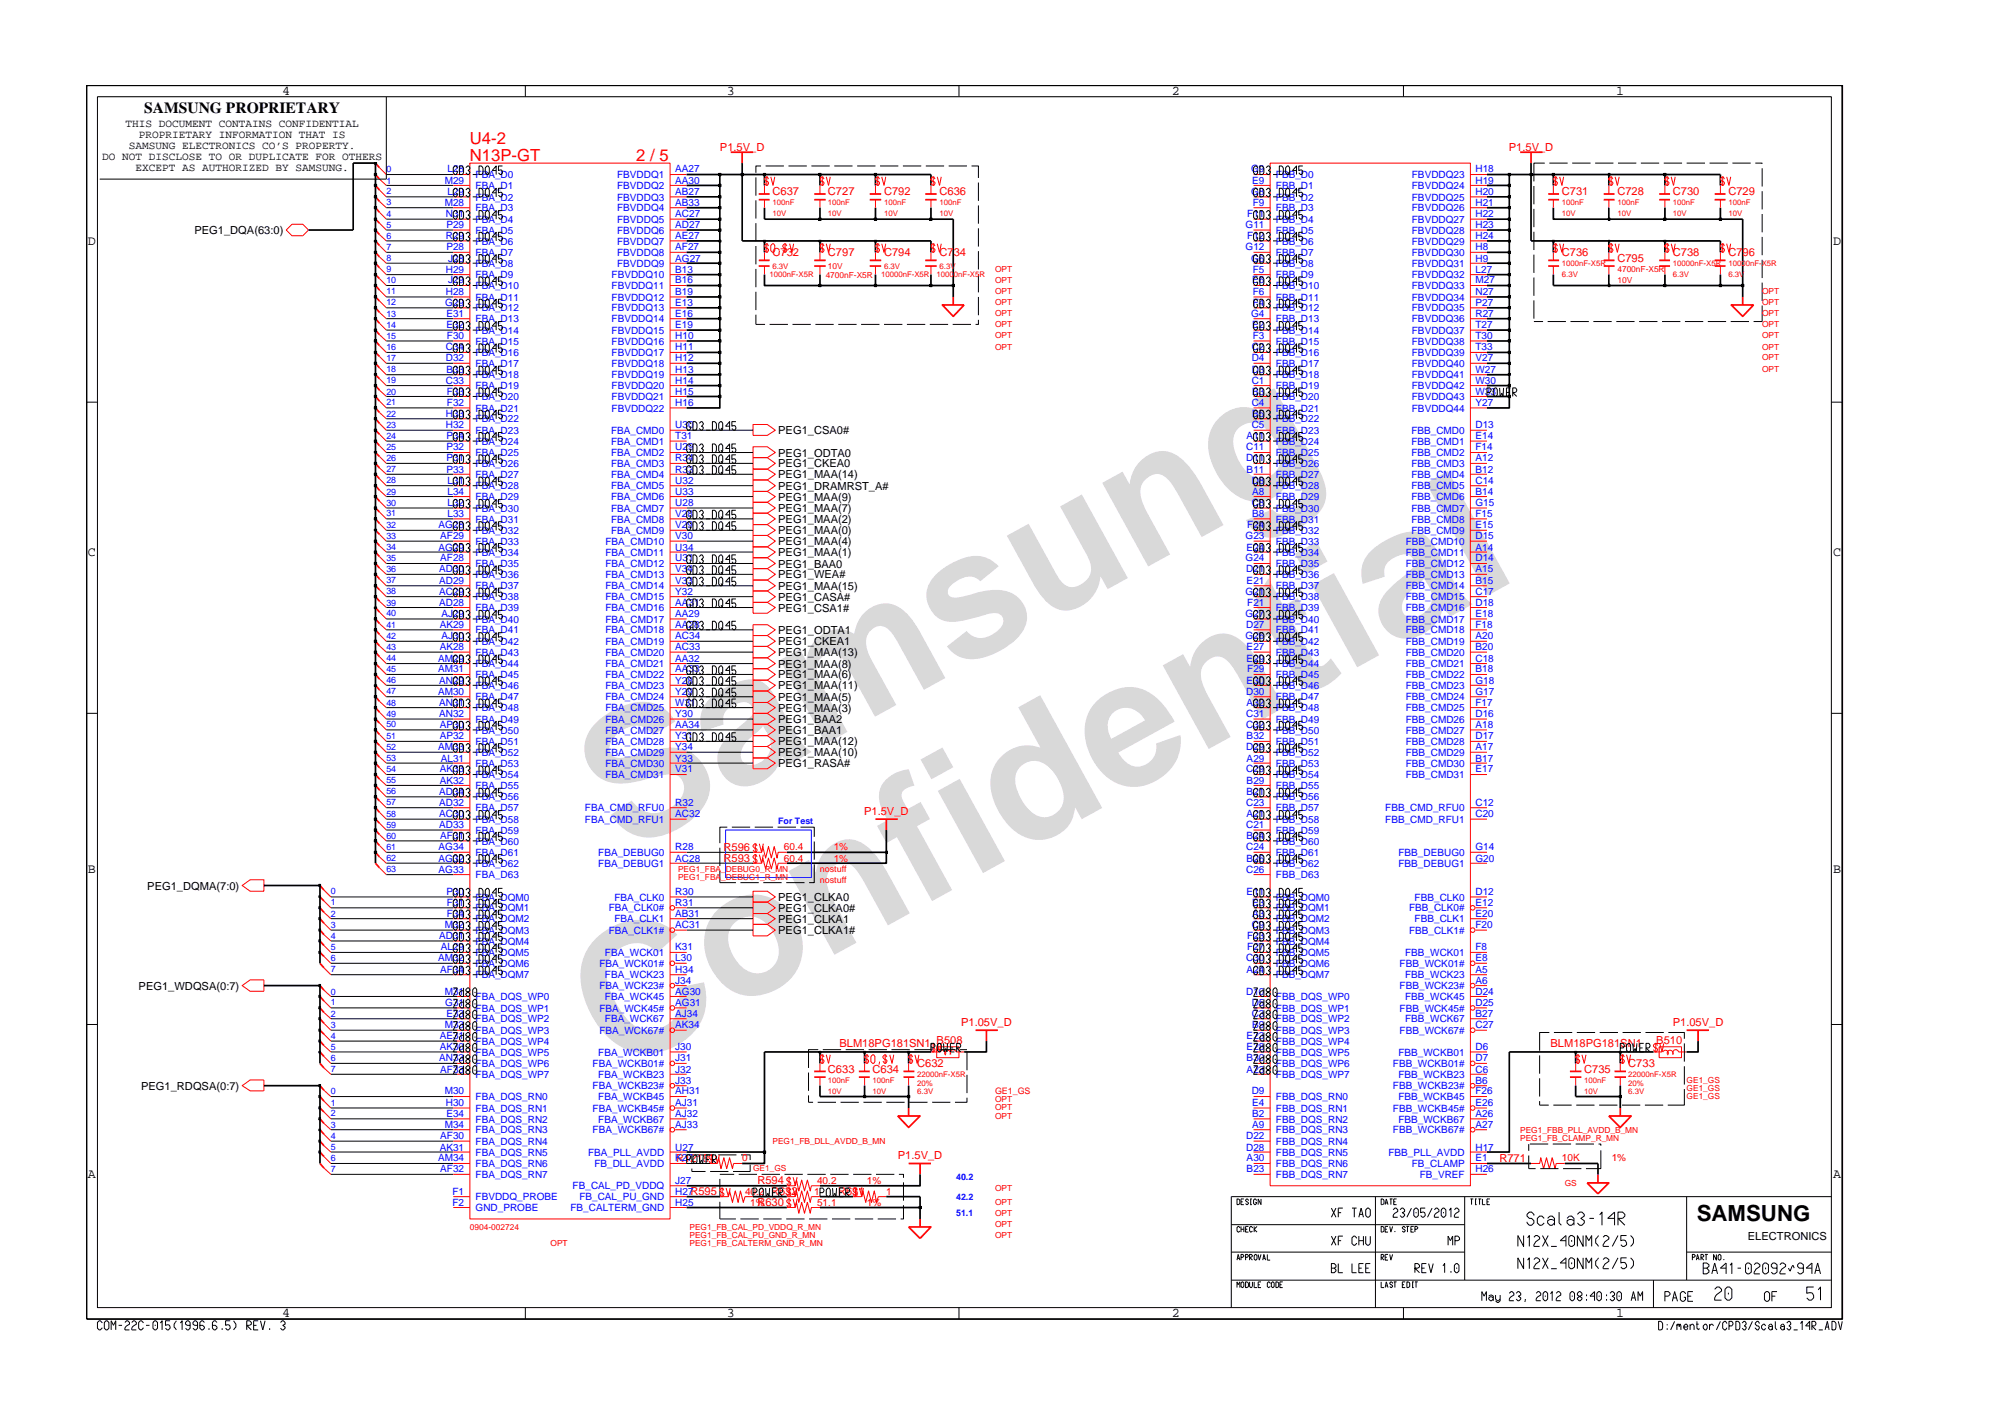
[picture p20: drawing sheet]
<svg xmlns="http://www.w3.org/2000/svg" width="297mm" height="210mm" viewBox="0 0 297 210" stroke-linecap="round" stroke-linejoin="round" font-family="sans-serif">
<defs><g id="words">
<g font-size="26.5" fill="#d9d9d9">
<text x="92.4" y="126.5" transform="rotate(-29 92.4 126.5)">Samsung</text>
<text x="91.1" y="159.2" transform="rotate(-29 91.1 159.2)">Confidential</text>
</g>
<text font-size="3.3" x="251.1" y="180.8">SAMSUNG</text>
<g font-size="2.5" fill="#f00">
<text x="69.5" y="23.8">N13P-GT</text>
<text x="69.5" y="21.3">U4-2</text>
<text x="94.2" y="23.8">2 / 5</text>
</g>
<text font-size="2.3" x="21.4" y="16.7">SAMSUNG PROPRIETARY</text>
<g font-size="2">
<text x="41.8" y="14">4</text>
<text x="107.6" y="14">3</text>
<text x="173.4" y="14">2</text>
<text x="239.2" y="14">1</text>
<text x="13" y="36.2">D</text>
<text x="271.3" y="36.2">D</text>
<text x="13" y="82.3">C</text>
<text x="271.3" y="82.3">C</text>
<text x="13" y="129.2">B</text>
<text x="271.3" y="129.2">B</text>
<text x="13" y="174.4">A</text>
<text x="271.3" y="174.4">A</text>
<text x="41.8" y="195">4</text>
<text x="107.6" y="195">3</text>
<text x="173.4" y="195">2</text>
<text x="239.2" y="195">1</text>
</g>
<g font-size="1.6">
<text x="15.1" y="23.7">DO NOT DISCLOSE TO OR DUPLICATE FOR OTHERS</text>
<text x="18.6" y="18.8">THIS DOCUMENT CONTAINS CONFIDENTIAL</text>
<text x="19.1" y="22">SAMSUNG ELECTRONICS CO’S PROPERTY.</text>
<text x="20.5" y="20.4">PROPRIETARY INFORMATION THAT IS</text>
<text x="20.1" y="25.3">EXCEPT AS AUTHORIZED BY SAMSUNG.</text>
<text x="28.8" y="34.6">PEG1_DQA(63:0)</text>
<text x="115.2" y="64.3">PEG1_CSA0#</text>
<text x="115.2" y="67.6">PEG1_ODTA0</text>
<text x="115.2" y="69.2">PEG1_CKEA0</text>
<text x="115.2" y="70.8">PEG1_MAA(14)</text>
<text x="115.2" y="77.4">PEG1_MAA(2)</text>
<text x="115.2" y="75.8">PEG1_MAA(7)</text>
<text x="115.2" y="74.1">PEG1_MAA(9)</text>
<text x="115.2" y="72.5">PEG1_DRAMRST_A#</text>
<text x="115.2" y="82.3">PEG1_MAA(1)</text>
<text x="115.2" y="80.7">PEG1_MAA(4)</text>
<text x="115.2" y="79.1">PEG1_MAA(0)</text>
<text x="115.2" y="88.9">PEG1_CASA#</text>
<text x="115.2" y="87.3">PEG1_MAA(15)</text>
<text x="115.2" y="85.6">PEG1_WEA#</text>
<text x="115.2" y="84">PEG1_BAA0</text>
<text x="115.2" y="95.5">PEG1_CKEA1</text>
<text x="115.2" y="93.8">PEG1_ODTA1</text>
<text x="115.2" y="90.5">PEG1_CSA1#</text>
<text x="115.2" y="100.4">PEG1_MAA(6)</text>
<text x="115.2" y="98.8">PEG1_MAA(8)</text>
<text x="115.2" y="97.1">PEG1_MAA(13)</text>
<text x="115.2" y="107">PEG1_BAA2</text>
<text x="115.2" y="105.3">PEG1_MAA(3)</text>
<text x="115.2" y="103.7">PEG1_MAA(5)</text>
<text x="115.2" y="102">PEG1_MAA(11)</text>
<text x="115.2" y="112">PEG1_MAA(10)</text>
<text x="115.2" y="110.3">PEG1_MAA(12)</text>
<text x="115.2" y="108.6">PEG1_BAA1</text>
<text x="115.2" y="113.6">PEG1_RASA#</text>
<text x="21.8" y="131.7">PEG1_DQMA(7:0)</text>
<text x="115.2" y="136.6">PEG1_CLKA1</text>
<text x="115.2" y="135">PEG1_CLKA0#</text>
<text x="115.2" y="133.4">PEG1_CLKA0</text>
<text x="115.2" y="138.3">PEG1_CLKA1#</text>
<text x="20.5" y="146.5">PEG1_WDQSA(0:7)</text>
<text x="20.9" y="161.3">PEG1_RDQSA(0:7)</text>
<text x="258.7" y="183.5">ELECTRONICS</text>
</g>
<g font-size="1.6" fill="#f00">
<text x="106.6" y="22.3">P1.5V_D</text>
<text x="223.3" y="22.3">P1.5V_D</text>
<text x="114.3" y="28.9">C637</text>
<text x="122.5" y="28.9">C727</text>
<text x="130.8" y="28.9">C792</text>
<text x="139.1" y="28.9">C636</text>
<text x="231.2" y="28.9">C731</text>
<text x="239.4" y="28.9">C728</text>
<text x="247.6" y="28.9">C730</text>
<text x="255.8" y="28.9">C729</text>
<text x="114.3" y="38">C732</text>
<text x="122.5" y="38">C797</text>
<text x="130.8" y="38">C794</text>
<text x="139.1" y="38">C734</text>
<text x="231.2" y="38">C736</text>
<text x="239.4" y="38.8">C795</text>
<text x="247.6" y="38">C738</text>
<text x="255.8" y="38">C796</text>
<text x="107.1" y="125.9">R596</text>
<text x="127.9" y="120.6">P1.5V_D</text>
<text x="107.1" y="127.6">R593</text>
<text x="124.2" y="155">BLM18PG181SN1</text>
<text x="138.6" y="154.5">B508</text>
<text x="142.2" y="151.8">P1.05V_D</text>
<text x="229.5" y="155">BLM18PG181SN1</text>
<text x="245.1" y="154.5">B510</text>
<text x="247.6" y="151.8">P1.05V_D</text>
<text x="122.5" y="158.9">C633</text>
<text x="129.1" y="158.9">C634</text>
<text x="135.7" y="158">C632</text>
<text x="234.5" y="158.9">C735</text>
<text x="241" y="158">C733</text>
<text x="100.1" y="172">R1218</text>
<text x="132.9" y="171.6">P1.5V_D</text>
<text x="221.9" y="172">R771</text>
<text x="112.1" y="178.6">R630</text>
<text x="112.1" y="175.3">R594</text>
<text x="124" y="176.9">R631</text>
</g>
<g font-size="1.5" fill="#00f">
<text x="65.8" y="27.2">M29</text>
<text x="66.2" y="25.5">L28</text>
<text x="66.2" y="28.8">L29</text>
<text x="70.4" y="26.4">FBA_D0</text>
<text x="70.4" y="28">FBA_D1</text>
<text x="70.4" y="29.7">FBA_D2</text>
<text x="91.3" y="28">FBVDDQ2</text>
<text x="91.3" y="29.7">FBVDDQ3</text>
<text x="91.3" y="26.4">FBVDDQ1</text>
<text x="99.9" y="27.2">AA30</text>
<text x="99.9" y="28.8">AB27</text>
<text x="99.9" y="25.5">AA27</text>
<text x="185.2" y="28.8">G8</text>
<text x="185.2" y="25.5">G9</text>
<text x="185.3" y="27.2">E9</text>
<text x="188.8" y="29.7">FBB_D2</text>
<text x="188.8" y="26.4">FBB_D0</text>
<text x="188.8" y="28">FBB_D1</text>
<text x="209" y="26.4">FBVDDQ23</text>
<text x="209" y="28">FBVDDQ24</text>
<text x="209" y="29.7">FBVDDQ25</text>
<text x="218.4" y="25.5">H18</text>
<text x="218.4" y="27.2">H19</text>
<text x="218.4" y="28.8">H20</text>
<text x="65.8" y="30.4">M28</text>
<text x="66" y="32.1">N31</text>
<text x="66" y="35.4">R29</text>
<text x="66.1" y="33.7">P29</text>
<text x="70.4" y="31.3">FBA_D3</text>
<text x="70.4" y="34.6">FBA_D5</text>
<text x="70.4" y="33">FBA_D4</text>
<text x="91.3" y="33">FBVDDQ5</text>
<text x="91.3" y="34.6">FBVDDQ6</text>
<text x="91.3" y="31.3">FBVDDQ4</text>
<text x="99.9" y="32.1">AC27</text>
<text x="99.9" y="33.7">AD27</text>
<text x="99.9" y="35.4">AE27</text>
<text x="99.9" y="30.4">AB33</text>
<text x="184.3" y="33.7">G11</text>
<text x="184.6" y="32.1">F11</text>
<text x="184.6" y="35.4">F12</text>
<text x="185.4" y="30.4">F9</text>
<text x="188.8" y="33">FBB_D4</text>
<text x="188.8" y="34.6">FBB_D5</text>
<text x="188.8" y="31.3">FBB_D3</text>
<text x="209" y="31.3">FBVDDQ26</text>
<text x="209" y="33">FBVDDQ27</text>
<text x="209" y="34.6">FBVDDQ28</text>
<text x="218.4" y="30.4">H21</text>
<text x="218.4" y="32.1">H22</text>
<text x="218.4" y="33.7">H23</text>
<text x="218.4" y="35.4">H24</text>
<text x="66" y="40.3">H29</text>
<text x="66.1" y="37">P28</text>
<text x="66.3" y="42">J29</text>
<text x="66.3" y="38.7">J28</text>
<text x="70.4" y="36.2">FBA_D6</text>
<text x="70.4" y="37.9">FBA_D7</text>
<text x="70.4" y="39.5">FBA_D8</text>
<text x="70.4" y="41.2">FBA_D9</text>
<text x="90.5" y="41.2">FBVDDQ10</text>
<text x="91.3" y="36.2">FBVDDQ7</text>
<text x="91.3" y="37.9">FBVDDQ8</text>
<text x="91.3" y="39.5">FBVDDQ9</text>
<text x="99.9" y="40.3">B13</text>
<text x="99.9" y="42">B16</text>
<text x="99.9" y="37">AF27</text>
<text x="99.9" y="38.7">AG27</text>
<text x="184.3" y="37">G12</text>
<text x="185.2" y="38.7">G6</text>
<text x="185.3" y="42">E6</text>
<text x="185.4" y="40.3">F5</text>
<text x="188.8" y="37.9">FBB_D7</text>
<text x="188.8" y="39.5">FBB_D8</text>
<text x="188.8" y="41.2">FBB_D9</text>
<text x="188.8" y="36.2">FBB_D6</text>
<text x="209" y="37.9">FBVDDQ30</text>
<text x="209" y="36.2">FBVDDQ29</text>
<text x="209" y="39.5">FBVDDQ31</text>
<text x="209" y="41.2">FBVDDQ32</text>
<text x="218.4" y="37">H8</text>
<text x="218.4" y="38.7">H9</text>
<text x="218.4" y="40.3">L27</text>
<text x="218.4" y="42">M27</text>
<text x="65.9" y="45.3">G29</text>
<text x="66" y="43.7">H28</text>
<text x="66.1" y="47">E31</text>
<text x="70.4" y="42.8">FBA_D10</text>
<text x="70.4" y="44.5">FBA_D11</text>
<text x="70.4" y="46.1">FBA_D12</text>
<text x="70.4" y="47.7">FBA_D13</text>
<text x="90.5" y="44.5">FBVDDQ12</text>
<text x="90.5" y="46.1">FBVDDQ13</text>
<text x="90.5" y="47.7">FBVDDQ14</text>
<text x="90.5" y="42.8">FBVDDQ11</text>
<text x="99.9" y="45.3">E13</text>
<text x="99.9" y="47">E16</text>
<text x="99.9" y="43.7">B19</text>
<text x="185.2" y="47">G4</text>
<text x="185.4" y="45.3">F4</text>
<text x="185.4" y="43.7">F6</text>
<text x="188.8" y="44.5">FBB_D11</text>
<text x="188.8" y="46.1">FBB_D12</text>
<text x="188.8" y="47.7">FBB_D13</text>
<text x="188.8" y="42.8">FBB_D10</text>
<text x="209" y="42.8">FBVDDQ33</text>
<text x="209" y="44.5">FBVDDQ34</text>
<text x="209" y="46.1">FBVDDQ35</text>
<text x="209" y="47.7">FBVDDQ36</text>
<text x="218.4" y="43.6">N27</text>
<text x="218.4" y="45.3">P27</text>
<text x="218.4" y="47">R27</text>
<text x="66" y="51.9">C34</text>
<text x="66" y="53.5">D32</text>
<text x="66.1" y="48.6">E32</text>
<text x="66.1" y="50.3">F30</text>
<text x="70.4" y="49.4">FBA_D14</text>
<text x="70.4" y="51">FBA_D15</text>
<text x="70.4" y="52.7">FBA_D16</text>
<text x="90.5" y="49.4">FBVDDQ15</text>
<text x="90.5" y="51">FBVDDQ16</text>
<text x="90.5" y="52.7">FBVDDQ17</text>
<text x="99.9" y="48.6">E19</text>
<text x="99.9" y="50.3">H10</text>
<text x="99.9" y="51.9">H11</text>
<text x="99.9" y="53.5">H12</text>
<text x="185.2" y="51.9">C2</text>
<text x="185.2" y="53.5">D4</text>
<text x="185.3" y="48.6">E2</text>
<text x="185.4" y="50.3">F3</text>
<text x="188.8" y="49.4">FBB_D14</text>
<text x="188.8" y="51">FBB_D15</text>
<text x="188.8" y="52.7">FBB_D16</text>
<text x="209" y="49.4">FBVDDQ37</text>
<text x="209" y="51">FBVDDQ38</text>
<text x="209" y="52.7">FBVDDQ39</text>
<text x="218.4" y="53.5">V27</text>
<text x="218.4" y="48.6">T27</text>
<text x="218.4" y="50.3">T30</text>
<text x="218.4" y="51.9">T33</text>
<text x="66" y="56.8">C33</text>
<text x="66.1" y="55.2">B33</text>
<text x="66.1" y="58.5">F33</text>
<text x="70.4" y="54.3">FBA_D17</text>
<text x="70.4" y="59.2">FBA_D20</text>
<text x="70.4" y="56">FBA_D18</text>
<text x="70.4" y="57.6">FBA_D19</text>
<text x="90.5" y="57.6">FBVDDQ20</text>
<text x="90.5" y="59.2">FBVDDQ21</text>
<text x="90.5" y="54.3">FBVDDQ18</text>
<text x="90.5" y="56">FBVDDQ19</text>
<text x="99.9" y="56.8">H14</text>
<text x="99.9" y="58.5">H15</text>
<text x="99.9" y="55.2">H13</text>
<text x="185.2" y="55.2">D3</text>
<text x="185.2" y="56.8">C1</text>
<text x="185.3" y="58.5">B3</text>
<text x="188.8" y="54.3">FBB_D17</text>
<text x="188.8" y="56">FBB_D18</text>
<text x="188.8" y="57.6">FBB_D19</text>
<text x="188.8" y="59.2">FBB_D20</text>
<text x="209" y="54.3">FBVDDQ40</text>
<text x="209" y="56">FBVDDQ41</text>
<text x="209" y="57.6">FBVDDQ42</text>
<text x="209" y="59.2">FBVDDQ43</text>
<text x="218.4" y="55.2">W27</text>
<text x="218.4" y="56.8">W30</text>
<text x="218.4" y="58.5">W33</text>
<text x="66" y="61.8">H33</text>
<text x="66" y="63.4">H32</text>
<text x="66.1" y="65">P34</text>
<text x="66.1" y="60.1">F32</text>
<text x="70.4" y="60.9">FBA_D21</text>
<text x="70.4" y="62.5">FBA_D22</text>
<text x="70.4" y="64.2">FBA_D23</text>
<text x="70.4" y="65.8">FBA_D24</text>
<text x="90.4" y="64.2">FBA_CMD0</text>
<text x="90.4" y="65.8">FBA_CMD1</text>
<text x="90.5" y="60.9">FBVDDQ22</text>
<text x="99.9" y="65">T31</text>
<text x="99.9" y="60.1">H16</text>
<text x="99.9" y="63.4">U30</text>
<text x="184.5" y="65">A11</text>
<text x="185.2" y="63.4">C5</text>
<text x="185.2" y="60.1">C4</text>
<text x="185.3" y="61.8">B5</text>
<text x="188.8" y="60.9">FBB_D21</text>
<text x="188.8" y="62.5">FBB_D22</text>
<text x="188.8" y="64.2">FBB_D23</text>
<text x="188.8" y="65.8">FBB_D24</text>
<text x="208.9" y="64.2">FBB_CMD0</text>
<text x="208.9" y="65.8">FBB_CMD1</text>
<text x="209" y="60.9">FBVDDQ44</text>
<text x="218.4" y="60.1">Y27</text>
<text x="218.4" y="63.4">D13</text>
<text x="218.4" y="65">E14</text>
<text x="66.1" y="66.7">P32</text>
<text x="66.1" y="68.3">P31</text>
<text x="66.1" y="70">P33</text>
<text x="66.2" y="71.6">L31</text>
<text x="70.4" y="67.5">FBA_D25</text>
<text x="70.4" y="69.1">FBA_D26</text>
<text x="70.4" y="70.7">FBA_D27</text>
<text x="90.4" y="69.1">FBA_CMD3</text>
<text x="90.4" y="70.7">FBA_CMD4</text>
<text x="90.4" y="67.5">FBA_CMD2</text>
<text x="99.9" y="68.3">R34</text>
<text x="99.9" y="70">R33</text>
<text x="99.9" y="71.6">U32</text>
<text x="99.9" y="66.7">U29</text>
<text x="184.4" y="66.7">C11</text>
<text x="184.4" y="68.3">D11</text>
<text x="184.5" y="70">B11</text>
<text x="185.2" y="71.6">D8</text>
<text x="188.8" y="67.5">FBB_D25</text>
<text x="188.8" y="69.1">FBB_D26</text>
<text x="188.8" y="70.7">FBB_D27</text>
<text x="208.9" y="69.1">FBB_CMD3</text>
<text x="208.9" y="70.7">FBB_CMD4</text>
<text x="208.9" y="67.5">FBB_CMD2</text>
<text x="218.4" y="71.6">C14</text>
<text x="218.4" y="68.3">A12</text>
<text x="218.4" y="70">B12</text>
<text x="218.4" y="66.7">F14</text>
<text x="66.2" y="73.3">L34</text>
<text x="66.2" y="74.9">L32</text>
<text x="66.2" y="76.5">L33</text>
<text x="70.4" y="72.4">FBA_D28</text>
<text x="70.4" y="74">FBA_D29</text>
<text x="70.4" y="75.7">FBA_D30</text>
<text x="70.4" y="77.3">FBA_D31</text>
<text x="90.4" y="72.4">FBA_CMD5</text>
<text x="90.4" y="74">FBA_CMD6</text>
<text x="90.4" y="75.7">FBA_CMD7</text>
<text x="90.4" y="77.3">FBA_CMD8</text>
<text x="99.9" y="73.3">U33</text>
<text x="99.9" y="74.9">U28</text>
<text x="99.9" y="76.5">V28</text>
<text x="185.2" y="74.9">C8</text>
<text x="185.3" y="76.5">B8</text>
<text x="185.3" y="73.3">A8</text>
<text x="188.8" y="77.3">FBB_D31</text>
<text x="188.8" y="72.4">FBB_D28</text>
<text x="188.8" y="74">FBB_D29</text>
<text x="188.8" y="75.7">FBB_D30</text>
<text x="208.9" y="72.4">FBB_CMD5</text>
<text x="208.9" y="74">FBB_CMD6</text>
<text x="208.9" y="75.7">FBB_CMD7</text>
<text x="208.9" y="77.3">FBB_CMD8</text>
<text x="218.4" y="73.3">B14</text>
<text x="218.4" y="74.9">G15</text>
<text x="218.4" y="76.5">F15</text>
<text x="64.9" y="78.2">AG28</text>
<text x="64.9" y="81.5">AG29</text>
<text x="65.2" y="79.8">AF29</text>
<text x="65.2" y="83.1">AF28</text>
<text x="70.4" y="79">FBA_D32</text>
<text x="70.4" y="80.6">FBA_D33</text>
<text x="70.4" y="82.3">FBA_D34</text>
<text x="70.4" y="84">FBA_D35</text>
<text x="89.6" y="80.6">FBA_CMD10</text>
<text x="89.6" y="82.3">FBA_CMD11</text>
<text x="89.6" y="84">FBA_CMD12</text>
<text x="90.4" y="79">FBA_CMD9</text>
<text x="99.9" y="78.2">V29</text>
<text x="99.9" y="79.8">V30</text>
<text x="99.9" y="81.5">U34</text>
<text x="99.9" y="83.1">U31</text>
<text x="184.3" y="79.8">G23</text>
<text x="184.3" y="83.1">G24</text>
<text x="184.5" y="81.5">E24</text>
<text x="184.6" y="78.2">F24</text>
<text x="188.8" y="79">FBB_D32</text>
<text x="188.8" y="80.6">FBB_D33</text>
<text x="188.8" y="82.3">FBB_D34</text>
<text x="188.8" y="84">FBB_D35</text>
<text x="208.1" y="80.6">FBB_CMD10</text>
<text x="208.1" y="82.3">FBB_CMD11</text>
<text x="208.1" y="84">FBB_CMD12</text>
<text x="208.9" y="79">FBB_CMD9</text>
<text x="218.4" y="79.8">D15</text>
<text x="218.4" y="81.5">A14</text>
<text x="218.4" y="83.1">D14</text>
<text x="218.4" y="78.2">E15</text>
<text x="65" y="84.7">AD30</text>
<text x="65" y="86.4">AD29</text>
<text x="65" y="88">AC29</text>
<text x="65" y="89.7">AD28</text>
<text x="70.4" y="85.6">FBA_D36</text>
<text x="70.4" y="87.3">FBA_D37</text>
<text x="70.4" y="88.9">FBA_D38</text>
<text x="89.6" y="85.6">FBA_CMD13</text>
<text x="89.6" y="87.3">FBA_CMD14</text>
<text x="89.6" y="88.9">FBA_CMD15</text>
<text x="99.9" y="84.7">V34</text>
<text x="99.9" y="86.4">V33</text>
<text x="99.9" y="88">Y32</text>
<text x="99.9" y="89.7">AA31</text>
<text x="184.3" y="88">G21</text>
<text x="184.4" y="84.7">D21</text>
<text x="184.5" y="86.4">E21</text>
<text x="184.6" y="89.7">F21</text>
<text x="188.8" y="85.6">FBB_D36</text>
<text x="188.8" y="87.3">FBB_D37</text>
<text x="188.8" y="88.9">FBB_D38</text>
<text x="208.1" y="85.6">FBB_CMD13</text>
<text x="208.1" y="87.3">FBB_CMD14</text>
<text x="208.1" y="88.9">FBB_CMD15</text>
<text x="218.4" y="84.7">A15</text>
<text x="218.4" y="86.4">B15</text>
<text x="218.4" y="88">C17</text>
<text x="218.4" y="89.7">D18</text>
<text x="65.1" y="93">AK29</text>
<text x="65.3" y="94.6">AJ30</text>
<text x="65.3" y="91.3">AJ29</text>
<text x="70.4" y="95.5">FBA_D42</text>
<text x="70.4" y="90.5">FBA_D39</text>
<text x="70.4" y="92.2">FBA_D40</text>
<text x="70.4" y="93.8">FBA_D41</text>
<text x="89.6" y="90.5">FBA_CMD16</text>
<text x="89.6" y="92.2">FBA_CMD17</text>
<text x="89.6" y="93.8">FBA_CMD18</text>
<text x="89.6" y="95.5">FBA_CMD19</text>
<text x="99.9" y="91.3">AA29</text>
<text x="99.9" y="93">AA28</text>
<text x="99.9" y="94.6">AC34</text>
<text x="184.3" y="91.3">G27</text>
<text x="184.3" y="94.6">G26</text>
<text x="184.4" y="93">D27</text>
<text x="188.8" y="90.5">FBB_D39</text>
<text x="188.8" y="92.2">FBB_D40</text>
<text x="188.8" y="93.8">FBB_D41</text>
<text x="188.8" y="95.5">FBB_D42</text>
<text x="208.1" y="90.5">FBB_CMD16</text>
<text x="208.1" y="92.2">FBB_CMD17</text>
<text x="208.1" y="93.8">FBB_CMD18</text>
<text x="208.1" y="95.5">FBB_CMD19</text>
<text x="218.4" y="91.3">E18</text>
<text x="218.4" y="93">F18</text>
<text x="218.4" y="94.6">A20</text>
<text x="64.8" y="97.9">AM29</text>
<text x="64.8" y="99.5">AM31</text>
<text x="65" y="101.2">AN29</text>
<text x="65.1" y="96.2">AK28</text>
<text x="70.4" y="97.1">FBA_D43</text>
<text x="70.4" y="98.8">FBA_D44</text>
<text x="70.4" y="100.4">FBA_D45</text>
<text x="70.4" y="102">FBA_D46</text>
<text x="89.6" y="97.1">FBA_CMD20</text>
<text x="89.6" y="98.8">FBA_CMD21</text>
<text x="89.6" y="100.4">FBA_CMD22</text>
<text x="89.6" y="102">FBA_CMD23</text>
<text x="99.9" y="96.2">AC33</text>
<text x="99.9" y="97.9">AA32</text>
<text x="99.9" y="99.5">AA33</text>
<text x="99.9" y="101.2">Y28</text>
<text x="184.5" y="96.2">E27</text>
<text x="184.5" y="97.9">E29</text>
<text x="184.5" y="101.2">E30</text>
<text x="184.6" y="99.5">F29</text>
<text x="188.8" y="97.1">FBB_D43</text>
<text x="188.8" y="98.8">FBB_D44</text>
<text x="188.8" y="100.4">FBB_D45</text>
<text x="188.8" y="102">FBB_D46</text>
<text x="208.1" y="97.1">FBB_CMD20</text>
<text x="208.1" y="98.8">FBB_CMD21</text>
<text x="208.1" y="100.4">FBB_CMD22</text>
<text x="208.1" y="102">FBB_CMD23</text>
<text x="218.4" y="101.2">G18</text>
<text x="218.4" y="96.2">B20</text>
<text x="218.4" y="97.9">C18</text>
<text x="218.4" y="99.5">B18</text>
<text x="64.8" y="102.8">AM30</text>
<text x="65" y="104.5">AN31</text>
<text x="65" y="106.1">AN32</text>
<text x="65.1" y="107.7">AP30</text>
<text x="70.4" y="103.7">FBA_D47</text>
<text x="70.4" y="105.3">FBA_D48</text>
<text x="70.4" y="107">FBA_D49</text>
<text x="89.6" y="103.7">FBA_CMD24</text>
<text x="89.6" y="105.3">FBA_CMD25</text>
<text x="89.6" y="107">FBA_CMD26</text>
<text x="99.9" y="102.8">Y29</text>
<text x="99.9" y="104.5">W31</text>
<text x="99.9" y="106.1">Y30</text>
<text x="99.9" y="107.7">AA34</text>
<text x="184.4" y="107.7">C32</text>
<text x="184.4" y="102.8">D30</text>
<text x="184.4" y="106.1">C31</text>
<text x="184.5" y="104.5">A32</text>
<text x="188.8" y="103.7">FBB_D47</text>
<text x="188.8" y="105.3">FBB_D48</text>
<text x="188.8" y="107">FBB_D49</text>
<text x="208.1" y="103.7">FBB_CMD24</text>
<text x="208.1" y="105.3">FBB_CMD25</text>
<text x="208.1" y="107">FBB_CMD26</text>
<text x="218.4" y="102.8">G17</text>
<text x="218.4" y="104.5">F17</text>
<text x="218.4" y="106.1">D16</text>
<text x="218.4" y="107.7">A18</text>
<text x="64.8" y="111">AM33</text>
<text x="65.1" y="109.4">AP32</text>
<text x="65.2" y="112.7">AL31</text>
<text x="70.4" y="108.6">FBA_D50</text>
<text x="70.4" y="110.3">FBA_D51</text>
<text x="70.4" y="111.9">FBA_D52</text>
<text x="70.4" y="113.5">FBA_D53</text>
<text x="89.6" y="111.9">FBA_CMD29</text>
<text x="89.6" y="113.5">FBA_CMD30</text>
<text x="89.6" y="108.6">FBA_CMD27</text>
<text x="89.6" y="110.3">FBA_CMD28</text>
<text x="99.9" y="112.7">Y33</text>
<text x="99.9" y="109.4">Y31</text>
<text x="99.9" y="111">Y34</text>
<text x="184.4" y="111">D29</text>
<text x="184.5" y="109.4">B32</text>
<text x="184.5" y="112.7">A29</text>
<text x="188.8" y="108.6">FBB_D50</text>
<text x="188.8" y="110.3">FBB_D51</text>
<text x="188.8" y="111.9">FBB_D52</text>
<text x="188.8" y="113.5">FBB_D53</text>
<text x="208.1" y="108.6">FBB_CMD27</text>
<text x="208.1" y="110.3">FBB_CMD28</text>
<text x="208.1" y="111.9">FBB_CMD29</text>
<text x="208.1" y="113.5">FBB_CMD30</text>
<text x="218.4" y="109.4">D17</text>
<text x="218.4" y="111">A17</text>
<text x="218.4" y="112.7">B17</text>
<text x="65" y="119.3">AD32</text>
<text x="65" y="117.6">AD34</text>
<text x="65.1" y="114.3">AK33</text>
<text x="65.1" y="116">AK32</text>
<text x="70.4" y="118.5">FBA_D56</text>
<text x="70.4" y="115.2">FBA_D54</text>
<text x="70.4" y="116.8">FBA_D55</text>
<text x="89.6" y="115.2">FBA_CMD31</text>
<text x="99.9" y="114.3">V31</text>
<text x="99.9" y="119.3">R32</text>
<text x="184.4" y="114.3">C29</text>
<text x="184.4" y="119.3">C23</text>
<text x="184.5" y="116">B29</text>
<text x="184.5" y="117.6">B21</text>
<text x="188.8" y="115.2">FBB_D54</text>
<text x="188.8" y="116.8">FBB_D55</text>
<text x="188.8" y="118.5">FBB_D56</text>
<text x="208.1" y="115.2">FBB_CMD31</text>
<text x="218.4" y="119.3">C12</text>
<text x="218.4" y="114.3">E17</text>
<text x="64.9" y="125.9">AG34</text>
<text x="65" y="121">AC30</text>
<text x="65" y="122.6">AD33</text>
<text x="65.2" y="124.3">AF31</text>
<text x="70.4" y="120.1">FBA_D57</text>
<text x="70.4" y="121.8">FBA_D58</text>
<text x="70.4" y="123.4">FBA_D59</text>
<text x="70.4" y="125">FBA_D60</text>
<text x="86.6" y="120.1">FBA_CMD_RFU0</text>
<text x="86.6" y="121.8">FBA_CMD_RFU1</text>
<text x="99.9" y="121">AC32</text>
<text x="99.9" y="125.9">R28</text>
<text x="184.4" y="125.9">C24</text>
<text x="184.4" y="122.6">C21</text>
<text x="184.5" y="124.3">B24</text>
<text x="184.5" y="121">A21</text>
<text x="188.8" y="125">FBB_D60</text>
<text x="188.8" y="120.1">FBB_D57</text>
<text x="188.8" y="121.8">FBB_D58</text>
<text x="188.8" y="123.4">FBB_D59</text>
<text x="205" y="120.1">FBB_CMD_RFU0</text>
<text x="205" y="121.8">FBB_CMD_RFU1</text>
<text x="218.4" y="125.9">G14</text>
<text x="218.4" y="121">C20</text>
<text x="64.9" y="127.6">AG32</text>
<text x="64.9" y="129.2">AG33</text>
<text x="70.4" y="126.7">FBA_D61</text>
<text x="70.4" y="128.3">FBA_D62</text>
<text x="70.4" y="130">FBA_D63</text>
<text x="88.5" y="126.7">FBA_DEBUG0</text>
<text x="88.5" y="128.3">FBA_DEBUG1</text>
<text x="99.9" y="127.6">AC28</text>
<text x="184.4" y="129.2">C26</text>
<text x="184.5" y="127.6">B26</text>
<text x="188.8" y="126.7">FBB_D61</text>
<text x="188.8" y="128.3">FBB_D62</text>
<text x="188.8" y="130">FBB_D63</text>
<text x="207" y="126.7">FBB_DEBUG0</text>
<text x="207" y="128.3">FBB_DEBUG1</text>
<text x="218.4" y="127.6">G20</text>
<text x="65.8" y="137.4">M32</text>
<text x="66.1" y="132.5">P30</text>
<text x="66.1" y="134.1">F31</text>
<text x="66.1" y="135.8">F34</text>
<text x="70.4" y="133.3">FBA_DQM0</text>
<text x="70.4" y="134.9">FBA_DQM1</text>
<text x="70.4" y="136.5">FBA_DQM2</text>
<text x="90.1" y="134.9">FBA_CLK0#</text>
<text x="90.9" y="133.3">FBA_CLK0</text>
<text x="90.9" y="136.5">FBA_CLK1</text>
<text x="99.9" y="132.5">R30</text>
<text x="99.9" y="134.1">R31</text>
<text x="99.9" y="135.8">AB31</text>
<text x="99.9" y="137.4">AC31</text>
<text x="184.5" y="132.5">E11</text>
<text x="185.2" y="137.4">C9</text>
<text x="185.3" y="135.8">A3</text>
<text x="185.3" y="134.1">E3</text>
<text x="188.8" y="134.9">FBB_DQM1</text>
<text x="188.8" y="136.5">FBB_DQM2</text>
<text x="188.8" y="133.3">FBB_DQM0</text>
<text x="208.5" y="134.9">FBB_CLK0#</text>
<text x="209.4" y="133.3">FBB_CLK0</text>
<text x="209.4" y="136.5">FBB_CLK1</text>
<text x="218.4" y="137.4">F20</text>
<text x="218.4" y="132.5">D12</text>
<text x="218.4" y="134.1">E12</text>
<text x="218.4" y="135.8">E20</text>
<text x="64.8" y="142.3">AM32</text>
<text x="65" y="139.1">AD31</text>
<text x="65.2" y="144">AF34</text>
<text x="65.2" y="140.7">AL29</text>
<text x="70.4" y="138.2">FBA_DQM3</text>
<text x="70.4" y="139.8">FBA_DQM4</text>
<text x="70.4" y="141.5">FBA_DQM5</text>
<text x="70.4" y="143.1">FBA_DQM6</text>
<text x="88.7" y="143.1">FBA_WCK01#</text>
<text x="89.5" y="141.5">FBA_WCK01</text>
<text x="90.1" y="138.2">FBA_CLK1#</text>
<text x="99.9" y="140.7">K31</text>
<text x="99.9" y="142.3">L30</text>
<text x="99.9" y="144">H34</text>
<text x="184.4" y="142.3">C30</text>
<text x="184.5" y="144">A24</text>
<text x="184.6" y="139.1">F23</text>
<text x="184.6" y="140.7">F27</text>
<text x="188.8" y="138.2">FBB_DQM3</text>
<text x="188.8" y="139.8">FBB_DQM4</text>
<text x="188.8" y="141.5">FBB_DQM5</text>
<text x="188.8" y="143.1">FBB_DQM6</text>
<text x="207.2" y="143.1">FBB_WCK01#</text>
<text x="208" y="141.5">FBB_WCK01</text>
<text x="208.5" y="138.2">FBB_CLK1#</text>
<text x="218.4" y="140.7">F8</text>
<text x="218.4" y="142.3">E8</text>
<text x="218.4" y="144">A5</text>
<text x="65.8" y="147.3">M31</text>
<text x="65.9" y="148.9">G31</text>
<text x="70.4" y="144.8">FBA_DQM7</text>
<text x="70.4" y="148">FBA_DQS_WP0</text>
<text x="70.4" y="149.7">FBA_DQS_WP1</text>
<text x="88.7" y="149.7">FBA_WCK45#</text>
<text x="88.7" y="146.4">FBA_WCK23#</text>
<text x="89.5" y="144.8">FBA_WCK23</text>
<text x="89.5" y="148">FBA_WCK45</text>
<text x="99.9" y="147.3">AG30</text>
<text x="99.9" y="148.9">AG31</text>
<text x="99.9" y="145.6">J34</text>
<text x="184.4" y="147.3">D10</text>
<text x="185.2" y="148.9">D5</text>
<text x="188.8" y="148">FBB_DQS_WP0</text>
<text x="188.8" y="149.7">FBB_DQS_WP1</text>
<text x="188.8" y="144.8">FBB_DQM7</text>
<text x="207.2" y="146.4">FBB_WCK23#</text>
<text x="207.2" y="149.7">FBB_WCK45#</text>
<text x="208" y="144.8">FBB_WCK23</text>
<text x="208" y="148">FBB_WCK45</text>
<text x="218.4" y="145.6">A6</text>
<text x="218.4" y="147.3">D24</text>
<text x="218.4" y="148.9">D25</text>
<text x="65.1" y="153.8">AE31</text>
<text x="65.1" y="155.5">AK30</text>
<text x="65.8" y="152.2">M33</text>
<text x="66.1" y="150.6">E33</text>
<text x="70.4" y="151.3">FBA_DQS_WP2</text>
<text x="70.4" y="153">FBA_DQS_WP3</text>
<text x="70.4" y="154.6">FBA_DQS_WP4</text>
<text x="88.7" y="153">FBA_WCK67#</text>
<text x="89.5" y="151.3">FBA_WCK67</text>
<text x="99.9" y="150.6">AJ34</text>
<text x="99.9" y="152.2">AK34</text>
<text x="99.9" y="155.5">J30</text>
<text x="184.5" y="153.8">E23</text>
<text x="184.5" y="155.5">E28</text>
<text x="185.2" y="150.6">C3</text>
<text x="185.3" y="152.2">B9</text>
<text x="188.8" y="151.3">FBB_DQS_WP2</text>
<text x="188.8" y="153">FBB_DQS_WP3</text>
<text x="188.8" y="154.6">FBB_DQS_WP4</text>
<text x="207.2" y="153">FBB_WCK67#</text>
<text x="208" y="151.3">FBB_WCK67</text>
<text x="218.4" y="155.5">D6</text>
<text x="218.4" y="150.6">B27</text>
<text x="218.4" y="152.2">C27</text>
<text x="65" y="157.1">AN33</text>
<text x="65.2" y="158.8">AF33</text>
<text x="70.4" y="156.3">FBA_DQS_WP5</text>
<text x="70.4" y="158">FBA_DQS_WP6</text>
<text x="70.4" y="159.6">FBA_DQS_WP7</text>
<text x="87.7" y="158">FBA_WCKB01#</text>
<text x="87.7" y="161.3">FBA_WCKB23#</text>
<text x="88.5" y="156.3">FBA_WCKB01</text>
<text x="88.5" y="159.6">FBA_WCKB23</text>
<text x="99.9" y="157.1">J31</text>
<text x="99.9" y="158.8">J32</text>
<text x="99.9" y="160.4">J33</text>
<text x="184.5" y="158.8">A23</text>
<text x="184.5" y="157.1">B30</text>
<text x="188.8" y="159.6">FBB_DQS_WP7</text>
<text x="188.8" y="156.3">FBB_DQS_WP5</text>
<text x="188.8" y="157.9">FBB_DQS_WP6</text>
<text x="206.2" y="161.3">FBB_WCKB23#</text>
<text x="206.2" y="157.9">FBB_WCKB01#</text>
<text x="207" y="159.6">FBB_WCKB23</text>
<text x="207" y="156.3">FBB_WCKB01</text>
<text x="218.4" y="158.8">C6</text>
<text x="218.4" y="160.4">B6</text>
<text x="218.4" y="157.1">D7</text>
<text x="65.8" y="162">M30</text>
<text x="65.8" y="167">M34</text>
<text x="66" y="163.7">H30</text>
<text x="66.1" y="165.3">E34</text>
<text x="70.4" y="162.9">FBA_DQS_RN0</text>
<text x="70.4" y="164.6">FBA_DQS_RN1</text>
<text x="70.4" y="166.2">FBA_DQS_RN2</text>
<text x="70.4" y="167.8">FBA_DQS_RN3</text>
<text x="87.7" y="164.6">FBA_WCKB45#</text>
<text x="87.7" y="167.8">FBA_WCKB67#</text>
<text x="88.5" y="162.9">FBA_WCKB45</text>
<text x="88.5" y="166.2">FBA_WCKB67</text>
<text x="99.9" y="162">AH31</text>
<text x="99.9" y="163.7">AJ31</text>
<text x="99.9" y="165.3">AJ32</text>
<text x="99.9" y="167">AJ33</text>
<text x="185.2" y="162">D9</text>
<text x="185.3" y="163.7">E4</text>
<text x="185.3" y="165.3">B2</text>
<text x="185.3" y="167">A9</text>
<text x="188.8" y="162.9">FBB_DQS_RN0</text>
<text x="188.8" y="164.6">FBB_DQS_RN1</text>
<text x="188.8" y="166.2">FBB_DQS_RN2</text>
<text x="188.8" y="167.8">FBB_DQS_RN3</text>
<text x="206.2" y="164.6">FBB_WCKB45#</text>
<text x="206.2" y="167.8">FBB_WCKB67#</text>
<text x="207" y="162.9">FBB_WCKB45</text>
<text x="207" y="166.2">FBB_WCKB67</text>
<text x="218.4" y="162">F26</text>
<text x="218.4" y="163.7">E26</text>
<text x="218.4" y="165.3">A26</text>
<text x="218.4" y="167">A27</text>
<text x="64.8" y="171.9">AM34</text>
<text x="65.1" y="170.3">AK31</text>
<text x="65.2" y="168.6">AF30</text>
<text x="65.2" y="173.5">AF32</text>
<text x="70.4" y="169.5">FBA_DQS_RN4</text>
<text x="70.4" y="171.1">FBA_DQS_RN5</text>
<text x="70.4" y="172.8">FBA_DQS_RN6</text>
<text x="87.1" y="171.1">FBA_PLL_AVDD</text>
<text x="88" y="172.8">FB_DLL_AVDD</text>
<text x="99.9" y="170.3">U27</text>
<text x="99.9" y="171.9">K27</text>
<text x="184.4" y="168.6">D22</text>
<text x="184.4" y="170.3">D28</text>
<text x="184.5" y="171.9">A30</text>
<text x="184.5" y="173.5">B23</text>
<text x="188.8" y="169.5">FBB_DQS_RN4</text>
<text x="188.8" y="171.1">FBB_DQS_RN5</text>
<text x="188.8" y="172.8">FBB_DQS_RN6</text>
<text x="205.5" y="171.1">FBB_PLL_AVDD</text>
<text x="209" y="172.8">FB_CLAMP</text>
<text x="218.4" y="170.3">H17</text>
<text x="218.4" y="173.5">H26</text>
<text x="218.4" y="171.9">E1</text>
<text x="67" y="176.8">F1</text>
<text x="67" y="178.5">F2</text>
<text x="70.4" y="177.7">FBVDDQ_PROBE</text>
<text x="70.4" y="174.4">FBA_DQS_RN7</text>
<text x="70.4" y="179.3">GND_PROBE</text>
<text x="84.4" y="179.3">FB_CALTERM_GND</text>
<text x="84.8" y="176.1">FB_CAL_PD_VDDQ</text>
<text x="85.7" y="177.7">FB_CAL_PU_GND</text>
<text x="99.9" y="178.5">H25</text>
<text x="99.9" y="175.2">J27</text>
<text x="99.9" y="176.8">H27R595</text>
<text x="188.8" y="174.4">FBB_DQS_RN7</text>
<text x="210.1" y="174.4">FB_VREF</text>
</g>
<g font-size="1.5" fill="#f00">
<text x="116" y="125.9">60.4</text>
<text x="123.4" y="125.9">1%</text>
<text x="116" y="127.6">60.4</text>
<text x="123.4" y="127.6">1%</text>
<text x="109.8" y="171.9">0</text>
<text x="231.2" y="171.9">10K</text>
<text x="238.5" y="171.9">1%</text>
<text x="110.3" y="176.8">40.2 R632</text>
<text x="111" y="178.5">1%</text>
<text x="120.5" y="176.8">1</text>
<text x="120.9" y="178.5">51.1</text>
<text x="120.9" y="175.2">40.2</text>
<text x="128.3" y="178.5">1%</text>
<text x="128.3" y="175.2">1%</text>
<text x="131.2" y="176.8">1</text>
</g>
<g font-size="1.3" fill="#00f">
<text x="57.2" y="27.2">1</text>
<text x="57.2" y="28.8">2</text>
<text x="57.2" y="25.5">0</text>
<text x="57.2" y="33.7">5</text>
<text x="57.2" y="30.4">3</text>
<text x="57.2" y="35.4">6</text>
<text x="57.2" y="32.1">4</text>
<text x="57.2" y="37">7</text>
<text x="57.2" y="38.7">8</text>
<text x="57.2" y="41.9">10</text>
<text x="57.2" y="40.3">9</text>
<text x="57.2" y="46.9">13</text>
<text x="57.2" y="43.6">11</text>
<text x="57.2" y="45.2">12</text>
<text x="57.2" y="53.4">17</text>
<text x="57.2" y="50.2">15</text>
<text x="57.2" y="48.5">14</text>
<text x="57.2" y="51.8">16</text>
<text x="57.2" y="58.4">20</text>
<text x="57.2" y="56.7">19</text>
<text x="57.2" y="55.1">18</text>
<text x="57.2" y="63.3">23</text>
<text x="57.2" y="64.9">24</text>
<text x="57.2" y="60">21</text>
<text x="57.2" y="61.7">22</text>
<text x="57.2" y="69.9">27</text>
<text x="57.2" y="68.2">26</text>
<text x="57.2" y="66.6">25</text>
<text x="57.2" y="71.5">28</text>
<text x="57.2" y="73.2">29</text>
<text x="57.2" y="76.4">31</text>
<text x="57.2" y="74.8">30</text>
<text x="57.2" y="79.7">33</text>
<text x="57.2" y="81.4">34</text>
<text x="57.2" y="83">35</text>
<text x="57.2" y="78.1">32</text>
<text x="57.2" y="86.3">37</text>
<text x="57.2" y="89.6">39</text>
<text x="57.2" y="88">38</text>
<text x="57.2" y="84.7">36</text>
<text x="57.2" y="91.3">40</text>
<text x="57.2" y="92.9">41</text>
<text x="57.2" y="94.6">42</text>
<text x="57.2" y="101.2">46</text>
<text x="57.2" y="99.5">45</text>
<text x="57.2" y="96.2">43</text>
<text x="57.2" y="97.9">44</text>
<text x="57.2" y="106.1">49</text>
<text x="57.2" y="104.5">48</text>
<text x="57.2" y="107.7">50</text>
<text x="57.2" y="102.8">47</text>
<text x="57.2" y="111">52</text>
<text x="57.2" y="112.7">53</text>
<text x="57.2" y="109.4">51</text>
<text x="57.2" y="114.3">54</text>
<text x="57.2" y="116">55</text>
<text x="57.2" y="117.6">56</text>
<text x="57.2" y="119.2">57</text>
<text x="57.2" y="125.8">61</text>
<text x="57.2" y="124.2">60</text>
<text x="57.2" y="120.9">58</text>
<text x="57.2" y="122.5">59</text>
<text x="115.2" y="122">For Test</text>
<text x="57.2" y="129.1">63</text>
<text x="57.2" y="127.5">62</text>
<text x="49" y="135.7">2</text>
<text x="49" y="134">1</text>
<text x="49" y="132.4">0</text>
<text x="49" y="137.3">3</text>
<text x="49" y="140.6">5</text>
<text x="49" y="142.2">6</text>
<text x="49" y="143.9">7</text>
<text x="49" y="139">4</text>
<text x="49" y="148.8">1</text>
<text x="49" y="147.2">0</text>
<text x="49" y="150.5">2</text>
<text x="49" y="152.1">3</text>
<text x="49" y="153.7">4</text>
<text x="49" y="155.4">5</text>
<text x="49" y="158.7">7</text>
<text x="49" y="162">0</text>
<text x="49" y="157">6</text>
<text x="49" y="166.9">3</text>
<text x="49" y="165.3">2</text>
<text x="49" y="163.6">1</text>
<text x="49" y="170.3">5</text>
<text x="49" y="171.9">6</text>
<text x="49" y="173.5">7</text>
<text x="49" y="168.6">4</text>
<text x="141.5" y="174.7">40.2</text>
<text x="141.5" y="177.6">42.2</text>
<text x="141.5" y="180">51.1</text>
</g>
<g font-size="1.3" fill="#f00">
<text x="121.4" y="129.1">nostuff</text>
<text x="121.4" y="130.7">nostuff</text>
<text x="147.3" y="162">GE1_GS</text>
</g>
<g font-size="1.2" fill="#f00">
<text x="114.3" y="32">10V</text>
<text x="114.3" y="30.3">100nF</text>
<text x="122.5" y="30.3">100nF</text>
<text x="122.5" y="32">10V</text>
<text x="130.8" y="30.3">100nF</text>
<text x="130.8" y="32">10V</text>
<text x="139.1" y="32">10V</text>
<text x="139.1" y="30.3">100nF</text>
<text x="231.2" y="30.3">100nF</text>
<text x="231.2" y="32">10V</text>
<text x="239.4" y="32">10V</text>
<text x="239.4" y="30.3">100nF</text>
<text x="247.6" y="30.3">100nF</text>
<text x="247.6" y="32">10V</text>
<text x="255.8" y="32">10V</text>
<text x="255.8" y="30.3">100nF</text>
<text x="113.9" y="41.1">1000nF-X5R</text>
<text x="114.3" y="39.8">6.3V</text>
<text x="122.2" y="41.1">4700nF-X5R</text>
<text x="122.5" y="39.8">10V</text>
<text x="130.4" y="41.1">10000nF-X5R</text>
<text x="130.8" y="39.8">6.3V</text>
<text x="138.6" y="41.1">10000nF-X5R</text>
<text x="139.1" y="39.8">6.3V</text>
<text x="147.3" y="40.2">OPT</text>
<text x="147.3" y="41.8">OPT</text>
<text x="231.2" y="41.1">6.3V</text>
<text x="231.2" y="39.4">1000nF-X5R</text>
<text x="239.4" y="40.3">4700nF-X5R</text>
<text x="239.4" y="41.8">10V</text>
<text x="247.6" y="39.4">10000nF-X5R</text>
<text x="247.6" y="41.1">6.3V</text>
<text x="255.8" y="41.1">6.3V</text>
<text x="255.8" y="39.4">10000nF-X5R</text>
<text x="147.3" y="43.5">OPT</text>
<text x="147.3" y="46.8">OPT</text>
<text x="147.3" y="45.1">OPT</text>
<text x="260.8" y="46.8">OPT</text>
<text x="260.8" y="43.5">OPT</text>
<text x="260.8" y="45.1">OPT</text>
<text x="147.3" y="50.1">OPT</text>
<text x="147.3" y="51.7">OPT</text>
<text x="147.3" y="48.4">OPT</text>
<text x="260.8" y="50.1">OPT</text>
<text x="260.8" y="53.4">OPT</text>
<text x="260.8" y="48.4">OPT</text>
<text x="260.8" y="51.7">OPT</text>
<text x="260.8" y="55">OPT</text>
<text x="100.4" y="130.2">PEG1_FBA_DEBUG1_R_MN</text>
<text x="100.4" y="129">PEG1_FBA_DEBUG0_R_MN</text>
<text x="122.5" y="161.9">10V</text>
<text x="122.5" y="160.3">100nF</text>
<text x="129.1" y="160.3">100nF</text>
<text x="129.1" y="161.9">10V</text>
<text x="135.7" y="161.9">6.3V</text>
<text x="135.7" y="160.7">20%</text>
<text x="135.7" y="159.4">22000nF-X5R</text>
<text x="234.5" y="161.9">10V</text>
<text x="234.5" y="160.3">100nF</text>
<text x="241" y="160.7">20%</text>
<text x="241" y="161.9">6.3V</text>
<text x="241" y="159.4">22000nF-X5R</text>
<text x="249.6" y="160.3">GE1_GS</text>
<text x="249.6" y="161.5">GE1_GS</text>
<text x="147.3" y="164.4">OPT</text>
<text x="147.3" y="165.6">OPT</text>
<text x="147.3" y="163.2">OPT</text>
<text x="225" y="167.7">PEG1_FBB_PLL_AVDD_B_MN</text>
<text x="249.6" y="162.7">GE1_GS</text>
<text x="111.4" y="173.4">GE1_GS</text>
<text x="114.3" y="169.3">PEG1_FB_DLL_AVDD_B_MN</text>
<text x="225" y="168.9">PEG1_FB_CLAMP_R_MN</text>
<text x="147.3" y="176.3">OPT</text>
<text x="147.3" y="178.4">OPT</text>
<text x="231.6" y="175.5">GS</text>
<text x="69.5" y="182">0904-002724</text>
<text x="81.5" y="184.5">OPT</text>
<text x="102.1" y="183.3">PEG1_FB_CAL_PU_GND_R_MN</text>
<text x="102.1" y="182">PEG1_FB_CAL_PD_VDDQ_R_MN</text>
<text x="102.1" y="184.5">PEG1_FB_CALTERM_GND_R_MN</text>
<text x="147.3" y="181.6">OPT</text>
<text x="147.3" y="183.3">OPT</text>
<text x="147.3" y="180">OPT</text>
</g>
</g></defs>
<g fill="none" stroke="#f00" stroke-width=".25">
<path d="M55.6 27.4l.6 .7M55.6 35.7l.6 .6M55.6 32.4l.6 .6M55.6 37.4l.6 .6M55.6 24.1l.6 .7M55.6 34.1l.6 .6M55.6 29.1l.6 .7M55.6 39l.6 .6M55.6 30.7l.6 .7M55.6 25.8l.6 .7M108.1 22.5h3.3M109.8 22.5v1.6"/>
<path d="M112.3 28.7h1.6M112.3 29.6h1.6M112.3 38.5h1.6M112.3 39.4h1.6M120.5 28.7h1.7M120.5 29.6h1.7M120.5 38.5h1.7M120.5 39.4h1.7M128.7 28.7h1.7M128.7 29.6h1.7M128.7 38.5h1.7M128.7 39.4h1.7"/>
<path d="M136.9 28.7h1.7M136.9 29.6h1.7M136.9 38.5h1.7M136.9 39.4h1.7M225 22.5h3.3M226.6 22.5v1.6M229.1 28.7h1.6M229.1 29.6h1.6M229.1 38.5h1.6M229.1 39.4h1.6M237.3 28.7h1.7M237.3 29.6h1.7"/>
<path d="M237.3 38.5h1.7M237.3 39.4h1.7M245.6 28.7h1.6M245.6 29.6h1.6M245.6 38.5h1.6M245.6 39.4h1.6M253.8 28.7h1.6M253.8 29.6h1.6M253.8 38.5h1.6M253.8 39.4h1.6M55.6 58.7l.6 .7M55.6 52.2l.6 .6"/>
<path d="M55.6 45.6l.6 .6M55.6 57.1l.6 .7M55.6 48.9l.6 .6M55.6 42.3l.6 .6M55.6 55.5l.6 .6M55.6 47.2l.6 .7M55.6 40.7l.6 .5M55.6 50.5l.6 .7M55.6 44l.6 .5M55.6 53.8l.6 .7M139.5 45.1h3.2l-1.6 1.7zM141.1 44v1.1"/>
<path d="M256.2 45.1h3.3l-1.6 1.7zM257.9 44v1.1M55.6 68.6l.6 .7M55.6 62l.6 .7M55.6 63.7l.6 .6M55.6 78.5l.6 .6M55.6 71.9l.6 .7M55.6 76.8l.6 .7M55.6 67l.6 .6M55.6 75.2l.6 .6M55.6 65.3l.6 .7M55.6 73.5l.6 .7"/>
<path d="M55.6 60.4l.6 .7M55.6 70.2l.6 .7M55.6 99.8l.6 .7M55.6 89.9l.6 .7M55.6 81.7l.6 .7M55.6 80.1l.6 .7M55.6 91.6l.6 .7M55.6 98.2l.6 .6M55.6 88.3l.6 .7M55.6 85l.6 .7M55.6 94.9l.6 .7M55.6 83.4l.6 .7"/>
<path d="M55.6 86.7l.6 .6M55.6 93.2l.6 .7M55.6 96.5l.6 .7M55.6 104.7l.6 .7M55.6 113l.6 .6M55.6 109.7l.6 .6M55.6 114.7l.6 .6M55.6 103.1l.6 .7M55.6 116.3l.6 .6M55.6 111.4l.6 .6M55.6 119.6l.6 .6M55.6 106.4l.6 .6"/>
<path d="M55.6 108l.6 .7M55.6 118l.6 .5M55.6 101.4l.6 .7M47.4 139.3l.5 .7M47.4 134.4l.5 .7M47.4 132.8l.5 .6M47.4 131.1l.5 .7M47.4 137.7l.5 .7M47.4 136l.5 .7M55.6 124.5l.6 .7M55.6 122.9l.6 .6M55.6 121.3l.6 .5"/>
<path d="M55.6 126.2l.6 .6M55.6 127.8l.6 .7M129.6 121.3h3.3M131.2 121.3v1.6M47.4 157.4l.5 .7M47.4 147.5l.5 .7M47.4 141l.5 .6M47.4 149.2l.5 .7M47.4 150.8l.5 .7M47.4 145.9l.5 .7M47.4 142.6l.5 .7M47.4 154.1l.5 .7"/>
<path d="M47.4 155.7l.5 .7M47.4 152.5l.5 .6M120.5 158.6h1.7M120.5 159.4h1.7M127.1 158.6h1.6M127.1 159.4h1.6M133.7 158.6h1.6M133.7 159.4h1.6M144.4 152.5h3.3M146 152.5v1.6M232.4 158.6h1.6M232.4 159.4h1.6"/>
<path d="M239 158.6h1.7M239 159.4h1.7M249.6 152.5h3.3M251.3 152.5v1.6M47.4 165.6l.5 .7M47.4 168.9l.5 .7M47.4 164l.5 .6M47.4 170.5l.5 .7M47.4 162.3l.5 .7M47.4 167.2l.5 .7M47.4 172.2l.5 .7M47.4 160.7l.5 .7"/>
<path d="M132.9 165.2h3.3l-1.7 1.7zM134.5 172.2h3.3M134.5 164v1.2M136.2 172.2v1.6M234.9 175.1h3.2l-1.6 1.6zM236.5 173.8v1.3M238.1 165.2h3.3l-1.6 1.7zM239.8 164v1.2M134.5 181.6h3.3l-1.6 1.7zM136.2 180.4v1.2"/>
</g>
<g fill="none" stroke="#f00" stroke-width=".15">
<path d="M42.4 34.1l.8-.9h1.6l.9 .9-.9 .8h-1.6zM56.2 28.1l1 1M56.2 36.3l1 1.1M56.2 33l1 1.1M56.2 38l1 1M56.2 24.8l1 1M56.2 34.7l1 1M56.2 29.8l1 .9M56.2 39.6l1 1.1M56.2 31.4l1 1M56.2 26.5l1 .9M67.1 25.8h2.4"/>
<path d="M67.1 27.4h2.4M67.1 29.1h2.4M67.1 30.7h2.4M67.1 32.4h2.4M67.1 34.1h2.4M67.1 35.7h2.4M67.1 37.4h2.4M67.1 39h2.4M69.5 24.1h29.7v156.3h-29.7zM69.5 24.1v.2M99.2 25.8h2.4M99.2 27.4h2.4"/>
<path d="M99.2 29.1h2.4M99.2 30.7h2.4M99.2 32.4h2.4M99.2 34.1h2.4M99.2 35.7h2.4M99.2 37.4h2.4M99.2 39h2.4M113.1 27.4v1.3M113.1 29.6v1.1M113.1 37.4v1.1M113.1 39.4v1.3M113.5 26.2v1.2"/>
<path d="M113.5 36.1v1.3M113.7 26.5l-.1-.3h-.2l-.3 .2v.2l.3 .3h.2l.1 .1-.1 .4h-.2l-.3-.3M113.7 36.4l-.1-.3h-.2l-.3 .2v.2l.3 .3h.2l.1 .1-.1 .5h-.2l-.3-.4M114.1 26.2l.3 1.2 .3-1.2M114.3 36.1h.2l.2 .2v.8l-.2 .3h-.2l-.2-.3v-.8zM115.3 37.1v.4M116.2 36.1v1.3M116.4 36.4l-.1-.3h-.2l-.2 .2v.2l.5 .4-.1 .5h-.2l-.2-.4M116.9 36.1l.3 1.3 .3-1.3M121.4 27.4v1.3M121.4 29.6v1.1M121.4 37.4v1.1"/>
<path d="M121.4 39.4v1.3M121.7 26.2v1.2M121.7 36.1v1.3M121.9 36.4l-.1-.3h-.2l-.2 .2v.2l.5 .4-.1 .5h-.2l-.2-.4M121.9 26.5l-.1-.3h-.2l-.2 .2v.2l.2 .3h.2l.1 .1-.1 .4h-.2l-.2-.3M122.3 36.1l.3 1.3 .3-1.3M122.3 26.2l.3 1.2 .3-1.2M129.6 27.4v1.3M129.6 29.6v1.1M129.6 37.4v1.1M129.6 39.4v1.3M129.9 26.2v1.2"/>
<path d="M129.9 36.1v1.3M130.2 36.4l-.2-.3h-.2l-.2 .2v.2l.2 .3h.2l.2 .1-.2 .5h-.2l-.2-.4M130.2 26.5l-.2-.3h-.2l-.2 .2v.2l.2 .3h.2l.2 .1-.2 .4h-.2l-.2-.3M130.5 36.1l.3 1.3 .3-1.3M130.5 26.2l.3 1.2 .3-1.2M137.8 27.4v1.3M137.8 29.6v1.1M137.8 37.4v1.1M137.8 39.4v1.3M138.1 26.2v1.2M138.1 36.1v1.3M138.4 26.5l-.2-.3h-.2l-.2 .2v.2l.2 .3h.2l.2 .1-.2 .4h-.2l-.2-.3"/>
<path d="M138.4 36.4l-.2-.3h-.2l-.2 .2v.2l.2 .3h.2l.2 .1-.2 .5h-.2l-.2-.4M138.7 26.2l.4 1.2 .2-1.2M138.7 36.1l.4 1.3 .2-1.3M185.5 25.8h2.5M185.5 27.4h2.5M185.5 29.1h2.5M185.5 30.7h2.5M185.5 32.4h2.5M185.5 34.1h2.5M185.5 35.7h2.5M185.5 37.4h2.5M185.5 39h2.5"/>
<path d="M188 24.1h29.6v151.4h-29.6zM217.6 25.8h2.5M217.6 27.4h2.5M217.6 29.1h2.5M217.6 30.7h2.5M217.6 32.4h2.5M217.6 34.1h2.5M217.6 35.7h2.5M217.6 37.4h2.5M217.6 39h2.5M229.9 27.4v1.3M229.9 29.6v1.1"/>
<path d="M229.9 37.4v1.1M229.9 39.4v1.3M230.2 26.2v1.2M230.2 36.1v1.3M230.5 26.5l-.2-.3h-.1l-.3 .2v.2l.3 .3h.1l.2 .1-.2 .4h-.1l-.3-.3M230.5 36.4l-.2-.3h-.1l-.3 .2v.2l.3 .3h.1l.2 .1-.2 .5h-.1l-.3-.4M230.8 26.2l.4 1.2 .2-1.2M230.8 36.1l.4 1.3 .2-1.3M238.1 27.4v1.3M238.1 29.6v1.1M238.1 37.4v1.1M238.1 39.4v1.3"/>
<path d="M238.4 26.2v1.2M238.4 36.1v1.3M238.7 36.4l-.2-.3h-.1l-.3 .2v.2l.3 .3h.1l.2 .1-.2 .5h-.1l-.3-.4M238.7 26.5l-.2-.3h-.1l-.3 .2v.2l.3 .3h.1l.2 .1-.2 .4h-.1l-.3-.3M239 36.1l.4 1.3 .2-1.3M239 26.2l.4 1.2 .2-1.2M246.4 27.4v1.3M246.4 29.6v1.1M246.4 37.4v1.1M246.4 39.4v1.3M246.7 26.2v1.2M246.7 36.1v1.3"/>
<path d="M247 26.5l-.2-.3h-.1l-.3 .2v.2l.3 .3h.1l.2 .1-.2 .4h-.1l-.3-.3M247 36.4l-.2-.3h-.1l-.3 .2v.2l.3 .3h.1l.2 .1-.2 .5h-.1l-.3-.4M247.3 26.2l.4 1.2 .2-1.2M247.3 36.1l.4 1.3 .2-1.3M254.6 27.4v1.3M254.6 29.6v1.1M254.6 37.4v1.1M254.6 39.4v1.3M255 26.2v1.2M255 36.1v1.3M255.2 26.5l-.2-.3h-.1l-.3 .2v.2l.3 .3h.1l.2 .1-.2 .4h-.1l-.3-.3M255.2 36.4l-.2-.3h-.1l-.3 .2v.2l.3 .3h.1l.2 .1-.2 .5h-.1l-.3-.4"/>
<path d="M255.6 26.2l.3 1.2 .2-1.2M255.6 36.1l.3 1.3 .2-1.3M56.2 59.4l1 1M56.2 52.8l1 1M56.2 46.2l1 1M56.2 57.8l1 .9M56.2 49.5l1 1M56.2 42.9l1 1.1M56.2 56.1l1 1M56.2 47.9l1 1M56.2 41.2l1 1.1M56.2 51.2l1 1"/>
<path d="M56.2 44.5l1 1.1M56.2 54.5l1 1M67.1 42.3h2.4M67.1 44h2.4M67.1 45.6h2.4M67.1 47.2h2.4M67.1 48.9h2.4M67.1 50.5h2.4M67.1 52.2h2.4M67.1 53.8h2.4M67.1 55.5h2.4M67.1 57.1h2.4"/>
<path d="M67.1 58.7h2.4M67.1 40.7h2.4M99.2 42.3h2.4M99.2 44h2.4M99.2 45.6h2.4M99.2 47.2h2.4M99.2 48.9h2.4M99.2 50.5h2.4M99.2 52.2h2.4M99.2 53.8h2.4M99.2 55.5h2.4M99.2 57.1h2.4"/>
<path d="M99.2 58.7h2.4M99.2 40.7h2.4M185.5 42.3h2.5M185.5 44h2.5M185.5 45.6h2.5M185.5 47.2h2.5M185.5 48.9h2.5M185.5 50.5h2.5M185.5 52.2h2.5M185.5 53.8h2.5M185.5 55.5h2.5M185.5 57.1h2.5"/>
<path d="M185.5 58.7h2.5M185.5 40.7h2.5M217.6 42.3h2.5M217.6 44h2.5M217.6 45.6h2.5M217.6 47.2h2.5M217.6 48.9h2.5M217.6 50.5h2.5M217.6 52.2h2.5M217.6 53.8h2.5M217.6 55.5h2.5M217.6 57.1h2.5"/>
<path d="M217.6 58.7h2.5M217.6 40.7h2.5M56.2 69.3l1 .9M56.2 62.7l1 1M56.2 64.3l1 1M56.2 79.1l1 1M56.2 72.6l1 .9M56.2 77.5l1 1M56.2 67.6l1 1M56.2 75.8l1 1M56.2 66l1 1M56.2 74.2l1 1"/>
<path d="M56.2 61.1l1 .9M56.2 70.9l1 1M67.1 63.7h2.4M67.1 65.3h2.4M67.1 67h2.4M67.1 68.6h2.4M67.1 70.2h2.4M67.1 71.9h2.4M67.1 73.5h2.4M67.1 75.2h2.4M67.1 76.8h2.4M67.1 78.5h2.4"/>
<path d="M67.1 60.4h2.4M67.1 62h2.4M99.2 63.7h2.4M99.2 65.3h2.4M99.2 67h2.4M99.2 68.6h2.4M99.2 70.2h2.4M99.2 71.9h2.4M99.2 73.5h2.4M99.2 75.2h2.4M99.2 76.8h2.4M99.2 78.5h2.4"/>
<path d="M99.2 60.4h2.4M111.4 76h2.2l1.2 .8-1.2 .9h-2.2h2.2l1.2 .8-1.2 .8h-2.2zM111.4 69.4h2.2l1.2 .8-1.2 .8h-2.2h2.2l1.2 .9-1.2 .8h-2.2h2.2l1.2 .8-1.2 .9h-2.2zM111.4 74.4h2.2l1.2 .8-1.2 .8h-2.2zM111.4 62.8h2.2l1.2 .9-1.2 .7h-2.2zM111.4 66.1h2.2l1.2 .9-1.2 .7h-2.2zM111.4 79.3h2.2l1.2 .8-1.2 .9h-2.2zM111.4 67.7h2.2l1.2 .9-1.2 .8h-2.2zM185.5 63.7h2.5M185.5 65.3h2.5M185.5 67h2.5M185.5 68.6h2.5"/>
<path d="M185.5 70.2h2.5M185.5 71.9h2.5M185.5 73.5h2.5M185.5 75.2h2.5M185.5 76.8h2.5M185.5 78.5h2.5M185.5 60.4h2.5M185.5 62h2.5M217.6 63.7h2.5M217.6 65.3h2.5M217.6 67h2.5M217.6 68.6h2.5"/>
<path d="M217.6 70.2h2.5M217.6 71.9h2.5M217.6 73.5h2.5M217.6 75.2h2.5M217.6 76.8h2.5M217.6 78.5h2.5M217.6 60.4h2.5M56.2 90.6l1 1M56.2 82.4l1 1M56.2 80.8l1 .9M56.2 92.3l1 .9M56.2 98.8l1 1"/>
<path d="M56.2 89l1 .9M56.2 85.7l1 1M56.2 95.6l1 .9M56.2 84.1l1 .9M56.2 87.3l1 1M56.2 93.9l1 1M56.2 97.2l1 1M67.1 80.1h2.4M67.1 81.7h2.4M67.1 83.4h2.4M67.1 85h2.4M67.1 86.7h2.4"/>
<path d="M67.1 88.3h2.4M67.1 89.9h2.4M67.1 91.6h2.4M67.1 93.2h2.4M67.1 94.9h2.4M67.1 96.5h2.4M67.1 98.2h2.4M67.1 99.8h2.4M99.2 80.1h2.4M99.2 81.7h2.4M99.2 83.4h2.4M99.2 85h2.4"/>
<path d="M99.2 86.7h2.4M99.2 88.3h2.4M99.2 89.9h2.4M99.2 91.6h2.4M99.2 93.2h2.4M99.2 94.9h2.4M99.2 96.5h2.4M99.2 98.2h2.4M99.2 99.8h2.4M111.4 89.2h2.2l1.2 .7-1.2 .9h-2.2zM111.4 82.6h2.2l1.2 .8-1.2 .8h-2.2h2.2l1.2 .8-1.2 .9h-2.2h2.2l1.2 .8-1.2 .8h-2.2h2.2l1.2 .8-1.2 .9h-2.2zM111.4 97.4h2.2l1.2 .8-1.2 .8h-2.2z"/>
<path d="M111.4 81h2.2l1.2 .7-1.2 .9h-2.2zM111.4 99h2.2l1.2 .8-1.2 .9h-2.2h2.2l1.2 .7-1.2 .9h-2.2zM111.4 94.1h2.2l1.2 .8-1.2 .8h-2.2zM111.4 92.5h2.2l1.2 .7-1.2 .9h-2.2zM111.4 95.7h2.2l1.2 .8-1.2 .9h-2.2zM185.5 80.1h2.5M185.5 81.7h2.5M185.5 83.4h2.5M185.5 85h2.5M185.5 86.7h2.5M185.5 88.3h2.5M185.5 89.9h2.5"/>
<path d="M185.5 91.6h2.5M185.5 93.2h2.5M185.5 94.9h2.5M185.5 96.5h2.5M185.5 98.2h2.5M185.5 99.8h2.5M217.6 80.1h2.5M217.6 81.7h2.5M217.6 83.4h2.5M217.6 85h2.5M217.6 86.7h2.5M217.6 88.3h2.5"/>
<path d="M217.6 89.9h2.5M217.6 91.6h2.5M217.6 93.2h2.5M217.6 94.9h2.5M217.6 96.5h2.5M217.6 98.2h2.5M217.6 99.8h2.5M56.2 105.4l1 1M56.2 113.6l1 1.1M56.2 100.5l1 .9M56.2 110.3l1 1.1M56.2 115.3l1 1"/>
<path d="M56.2 103.8l1 .9M56.2 116.9l1 1.1M56.2 112l1 1M56.2 107l1 1M56.2 108.7l1 1M56.2 118.5l1 1.1M56.2 102.1l1 1M67.1 101.4h2.4M67.1 103.1h2.4M67.1 104.7h2.4M67.1 106.4h2.4M67.1 108h2.4"/>
<path d="M67.1 109.7h2.4M67.1 111.4h2.4M67.1 113h2.4M67.1 114.7h2.4M67.1 119.6h2.4M67.1 116.3h2.4M67.1 118h2.4M99.2 101.4h2.4M99.2 103.1h2.4M99.2 104.7h2.4M99.2 106.4h2.4M99.2 108h2.4"/>
<path d="M99.2 109.7h2.4M99.2 111.4h2.4M99.2 113h2.4M99.2 114.7h2.4M99.2 119.6h2.4M111.4 102.3h2.2l1.2 .8-1.2 .9h-2.2zM111.4 110.5h2.2l1.2 .9-1.2 .8h-2.2zM111.4 104h2.2l1.2 .7-1.2 .9h-2.2h2.2l1.2 .8-1.2 .8h-2.2h2.2l1.2 .8-1.2 .9h-2.2h2.2l1.2 .8-1.2 .8h-2.2zM111.4 112.2h2.2l1.2 .8-1.2 .8h-2.2zM185.5 101.4h2.5M185.5 103.1h2.5M185.5 104.7h2.5"/>
<path d="M185.5 106.4h2.5M185.5 108h2.5M185.5 109.7h2.5M185.5 111.4h2.5M185.5 113h2.5M185.5 114.7h2.5M185.5 119.6h2.5M185.5 116.3h2.5M185.5 118h2.5M217.6 101.4h2.5M217.6 103.1h2.5M217.6 104.7h2.5"/>
<path d="M217.6 106.4h2.5M217.6 108h2.5M217.6 109.7h2.5M217.6 111.4h2.5M217.6 113h2.5M217.6 114.7h2.5M217.6 119.6h2.5M35.8 131.1l1.2-.9h2.1v1.7h-2.1zM47.9 140l1.1 1M47.9 135.1l1.1 .9M47.9 133.4l1.1 1M47.9 131.8l1.1 1"/>
<path d="M47.9 138.4l1.1 .9M47.9 136.7l1.1 1M56.2 125.2l1 1M56.2 120.2l1 1.1M56.2 123.5l1 1M56.2 121.8l1 1.1M56.2 126.8l1 1M56.2 128.5l1 1M67.1 127.8h2.4M67.1 132.8h2.4M67.1 134.4h2.4M67.1 136h2.4"/>
<path d="M67.1 137.7h2.4M67.1 121.3h2.4M67.1 122.9h2.4M67.1 124.5h2.4M67.1 126.2h2.4M67.1 129.5h2.4M67.1 139.3h2.4M99.2 127.8h2.4M99.2 132.8h2.4M99.2 136h2.4M99.2 121.3h2.4M99.2 126.2h2.4"/>
<path d="M99.9 134.4h1.7M99.9 137.7h1.7M111.4 126.2h1.3l.2-.9 .4 1.7 .4-1.7 .5 1.7 .4-1.7 .4 1.7 .2-.8h1.2M111.4 133.5h2.2l1.2 .9-1.2 .8h-2.2h2.2l1.2 .8-1.2 .8h-2.2h2.2l1.2 .9-1.2 .8h-2.2zM111.4 131.9h2.2l1.2 .9-1.2 .7h-2.2zM111.8 124.9v1.3M111.8 126.5v1.3M112 125.2l-.1-.3h-.2l-.3 .3v.1l.3 .3h.2l.1 .1-.1 .5h-.2l-.3-.4M112 126.8l-.1-.3h-.2l-.3 .3v.1l.3 .3h.2l.1 .2-.1 .4h-.2l-.3-.4M112.4 124.9l.3 1.3 .3-1.3M112.4 126.5l.3 1.3 .3-1.3M116.4 127.8h-1.2l-.2 .8-.4-1.6-.4 1.6-.5-1.6-.4 1.6-.4-1.6-.2 .8h-1.3v.1"/>
<path d="M185.5 127.8h2.5M185.5 132.8h2.5M185.5 134.4h2.5M185.5 136h2.5M185.5 137.7h2.5M185.5 121.3h2.5M185.5 122.9h2.5M185.5 124.5h2.5M185.5 126.2h2.5M185.5 129.5h2.5M185.5 139.3h2.5M217.6 127.8h2.5"/>
<path d="M217.6 132.8h2.5M217.6 136h2.5M217.6 121.3h2.5M217.6 126.2h2.5M218.4 134.4h1.7M218.4 137.7h1.7M35.8 145.9l1.2-.9h2.1v1.7h-2.1zM47.9 158.1l1.1 .9M47.9 148.2l1.1 1M47.9 141.6l1.1 1M47.9 149.9l1.1 .9M47.9 151.5l1.1 1"/>
<path d="M47.9 146.6l1.1 .9M47.9 143.3l1.1 1M47.9 154.8l1.1 .9M47.9 156.4l1.1 1M47.9 153.1l1.1 1M67.1 155.7h2.4M67.1 141h2.4M67.1 142.6h2.4M67.1 144.3h2.4M67.1 147.5h2.4M67.1 149.2h2.4M67.1 150.8h2.4"/>
<path d="M67.1 152.5h2.4M67.1 154.1h2.4M67.1 157.4h2.4M67.1 159h2.4M99.2 155.7h2.4M99.2 141h2.4M99.2 144.3h2.4M99.2 147.5h2.4M99.2 150.8h2.4M99.2 159h2.4M99.9 142.6h1.7M99.9 149.2h1.7"/>
<path d="M99.9 152.5h1.7M99.9 157.4h1.7M99.9 145.9h1.7M121.4 157.4v1.2M121.4 159.4v1.3M121.7 156.1v1.3M121.9 156.5l-.1-.4h-.2l-.2 .3v.2l.5 .4-.1 .4h-.2l-.2-.3M122.3 156.1l.3 1.3 .3-1.3M128 157.4v1.2M128 159.4v1.3M128.3 156.1v1.3M128.6 156.5l-.2-.4h-.2l-.2 .3v.2l.2 .2h.2l.2 .2-.2 .4h-.2l-.2-.3"/>
<path d="M129.1 156.1h.2l.2 .3v.8l-.2 .2h-.2l-.2-.2v-.8zM130.2 157.2l-.1 .4M131 156.1v1.3M131.3 156.5l-.2-.4h-.2l-.2 .3v.2l.6 .4-.2 .4h-.2l-.2-.3M131.7 156.1l.3 1.3 .3-1.3M134.5 157.4v1.2M134.5 159.4v1.3M134.8 156.1v1.3M135.1 156.5l-.2-.4h-.2l-.2 .3v.2l.6 .4-.2 .4h-.2l-.2-.3M135.4 156.1l.3 1.3 .3-1.3M137.8 155.7h1.3M138.1 154.4v1.3"/>
<path d="M138.4 154.8l-.2-.4h-.2l-.2 .3v.2l.2 .2h.2l.2 .2-.2 .4h-.2l-.2-.3M138.6 155h3.3v1.6h-3.3zM138.7 154.4l.4 1.3M139.2 155.8a.42 .42 0 0 1 .6-.3 .42 .42 0 0 1 .1 .7M139.3 154.4l-.2 1.3M139.9 156.1a.42 .42 0 0 1 .3-.6 .42 .42 0 0 1 .4 .6M142.7 155.7h-1.2a.42 .42 0 0 0-.6-.3 .42 .42 0 0 0-.1 .7M185.5 155.7h2.5M185.5 141h2.5M185.5 142.6h2.5M185.5 144.3h2.5M185.5 147.5h2.5"/>
<path d="M185.5 149.2h2.5M185.5 150.8h2.5M185.5 152.5h2.5M185.5 154.1h2.5M185.5 157.4h2.5M185.5 159h2.5M217.6 155.7h2.5M217.6 141h2.5M217.6 144.3h2.5M217.6 147.5h2.5M217.6 150.8h2.5M217.6 159h2.5"/>
<path d="M218.4 142.6h1.7M218.4 149.2h1.7M218.4 152.5h1.7M218.4 157.4h1.7M218.4 145.9h1.7M233.2 157.4v1.2M233.2 159.4v1.3M233.5 156.1v1.3M233.8 156.5l-.2-.4h-.1l-.3 .3v.2l.6 .4-.2 .4h-.1l-.3-.3M234.1 156.1l.4 1.3 .2-1.3M239.8 157.4v1.2M239.8 159.4v1.3"/>
<path d="M240.1 156.1v1.3M240.4 156.5l-.2-.4h-.1l-.3 .3v.2l.3 .2h.1l.2 .2-.2 .4h-.1l-.3-.3M240.7 156.1l.4 1.3 .2-1.3M244.7 155.7h1.3M245.1 154.4v1.3M245.3 154.8l-.2-.4h-.1l-.3 .3v.2l.3 .2h.1l.2 .2-.2 .4h-.1l-.3-.3M245.6 155h3.3v1.6h-3.3zM245.6 154.4l.4 1.3M246.1 155.8a.42 .42 0 0 1 .6-.3 .42 .42 0 0 1 .1 .7M246.2 154.4l-.2 1.3M246.8 156.1a.42 .42 0 0 1 .4-.6 .42 .42 0 0 1 .3 .6M248.4 155.7a.42 .42 0 0 0-.6-.3 .42 .42 0 0 0-.1 .7"/>
<path d="M248.4 155.7h1.2M35.8 160.7l1.2-.8h2.1v1.6h-2.1zM47.9 166.3l1.1 .9M47.9 169.6l1.1 .9M47.9 164.6l1.1 1M47.9 171.2l1.1 1M47.9 163l1.1 1M47.9 167.9l1.1 1M47.9 172.9l1.1 .9M47.9 161.4l1.1 .9M67.1 172.2h2.4M67.1 177.1h2.4"/>
<path d="M67.1 162.3h2.4M67.1 164h2.4M67.1 165.6h2.4M67.1 167.2h2.4M67.1 168.9h2.4M67.1 170.5h2.4M67.1 173.8h2.4M67.1 178.7h2.4M99.2 172.2h2.4M99.2 177.1h2.4M99.2 162.3h2.4M99.2 165.6h2.4"/>
<path d="M99.2 170.5h2.4M99.2 178.7h2.4M99.2 175.5h2.4M99.9 164h1.7M99.9 167.2h1.7M99.9 160.7h1.7M104.9 172.2h1.2l.3-.8 .3 1.6 .4-1.6 .5 1.6 .4-1.6 .4 1.6 .2-.8h1.2M105.3 171v1.2M105.5 171.3l-.1-.3h-.2l-.3 .2v.2l.6 .4-.1 .4h-.2l-.3-.3M105.9 171l.3 1.2 .3-1.2M106.5 177.1h1.3l.2-.8 .4 1.7 .4-1.7 .4 1.7 .4-1.7 .4 1.7 .3-.9h1.1M106.9 175.9v1.2"/>
<path d="M107.1 176.2l-.1-.3h-.2l-.3 .2v.2l.6 .4-.1 .4h-.2l-.3-.3M107.5 175.9l.3 1.2 .3-1.2M116.4 177.1h1.2l.3-.8 .3 1.7 .4-1.7 .5 1.7 .4-1.7 .4 1.7 .2-.9h1.3M116.4 175.5h1.2l.3-.8 .3 1.6 .4-1.6 .5 1.6 .4-1.6 .4 1.6 .2-.8h1.3M116.8 174.3v1.2M116.8 175.9v1.2M116.8 177.5v1.2M117 176.2l-.1-.3h-.2l-.3 .2v.2l.3 .2h.2l.1 .2-.1 .4h-.2l-.3-.3M117 177.8l-.1-.3h-.2l-.3 .2v.2l.3 .3h.2l.1 .1-.1 .4h-.2l-.3-.3M117 174.6l-.1-.3h-.2l-.3 .2v.2l.3 .2h.2l.1 .2-.1 .4h-.2l-.3-.3M117.4 175.9l.3 1.2 .3-1.2M117.4 177.5l.3 1.2 .3-1.2"/>
<path d="M117.4 174.3l.3 1.2 .3-1.2M121.4 178.7h-1.3l-.2 .9-.4-1.6-.4 1.6-.5-1.6-.4 1.6-.3-1.6-.3 .7h-1.2v.1M126.3 177.1h1.2l.2-.8 .4 1.7 .5-1.7 .4 1.7 .4-1.7 .3 1.7 .3-.9h1.2M126.6 175.9v1.2M126.9 176.2l-.2-.3h-.2l-.2 .2v.2l.6 .4-.2 .4h-.2l-.2-.3M127.2 175.9l.3 1.2 .3-1.2M185.5 172.2h2.5M185.5 162.3h2.5M185.5 164h2.5M185.5 165.6h2.5M185.5 167.2h2.5M185.5 168.9h2.5"/>
<path d="M185.5 170.5h2.5M185.5 173.8h2.5M217.6 172.2h2.5M217.6 162.3h2.5M217.6 165.6h2.5M217.6 170.5h2.5M217.6 173.8h2.5M218.4 164h1.7M218.4 167.2h1.7M218.4 160.7h1.7M226.6 172.2h1.3l.1-.8 .5 1.6 .4-1.6 .4 1.6 .4-1.6 .5 1.6 .1-.8h1.3"/>
<circle cx="99.5" cy="137.7" r=".34"/>
<circle cx="99.5" cy="134.4" r=".34"/>
<circle cx="218" cy="134.4" r=".34"/>
<circle cx="218" cy="137.7" r=".34"/>
<circle cx="99.5" cy="142.6" r=".34"/>
<circle cx="99.5" cy="157.4" r=".34"/>
<circle cx="99.5" cy="149.2" r=".34"/>
<circle cx="99.5" cy="145.9" r=".34"/>
<circle cx="99.5" cy="152.5" r=".34"/>
<circle cx="218" cy="152.5" r=".34"/>
<circle cx="218" cy="149.2" r=".34"/>
<circle cx="218" cy="142.6" r=".34"/>
<circle cx="218" cy="157.4" r=".34"/>
<circle cx="218" cy="145.9" r=".34"/>
<circle cx="99.5" cy="167.2" r=".34"/>
<circle cx="99.5" cy="164" r=".34"/>
<circle cx="99.5" cy="160.7" r=".34"/>
<circle cx="218" cy="160.7" r=".34"/>
<circle cx="218" cy="164" r=".34"/>
<circle cx="218" cy="167.2" r=".34"/>
</g>
<g fill="none" stroke="#000" stroke-width=".25">
<path d="M12.8 12.6h259.9v182.7h-259.9zM45.7 34.1h6.6v-10h3.3v103.7M101.6 25.8h36.2v1.6M101.6 39h4.9M101.6 37.4h4.9M101.6 35.7h4.9M101.6 34.1h4.9M101.6 32.4h4.9M101.6 30.7h4.9M101.6 29.1h4.9M101.6 27.4h4.9M106.5 25.8v32.9"/>
<path d="M109.8 24.1v11.6h28v1.7M113.1 25.8v1.6M113.1 30.7v1.7h28v11.6M113.1 35.7v1.7M121.4 25.8v1.6M121.4 30.7v1.7M121.4 35.7v1.7M129.6 25.8v1.6M129.6 30.7v1.7M129.6 35.7v1.7M137.8 30.7v1.7M220.1 25.8h34.5v1.6"/>
<path d="M220.1 39h3.3M220.1 37.4h3.3M220.1 35.7h3.3M220.1 34.1h3.3M220.1 32.4h3.3M220.1 30.7h3.3M220.1 29.1h3.3M220.1 27.4h3.3M223.4 25.8v32.9M226.6 24.1v11.6h28v1.7M229.9 30.7v1.7h8.2M229.9 25.8v1.6"/>
<path d="M229.9 35.7v1.7M238.1 32.4h19.8v11.6M238.1 25.8v1.6M238.1 30.7v1.7M238.1 35.7v1.7M246.4 25.8v1.6M246.4 30.7v1.7M246.4 35.7v1.7M254.6 30.7v1.7M101.6 58.7h4.9M101.6 57.1h4.9M101.6 55.5h4.9"/>
<path d="M101.6 53.8h4.9M101.6 52.2h4.9M101.6 50.5h4.9M101.6 48.9h4.9M101.6 47.2h4.9M101.6 45.6h4.9M101.6 44h4.9M101.6 42.3h4.9M101.6 40.7h4.9M106.5 58.7v1.7h-4.9M113.1 40.7v1.6h8.3M121.4 40.7v1.6"/>
<path d="M121.4 42.3h19.7M129.6 40.7v1.6M137.8 40.7v1.6M220.1 58.7h3.3M220.1 57.1h3.3M220.1 55.5h3.3M220.1 53.8h3.3M220.1 52.2h3.3M220.1 50.5h3.3M220.1 48.9h3.3M220.1 47.2h3.3M220.1 45.6h3.3"/>
<path d="M220.1 44h3.3M220.1 42.3h3.3M220.1 40.7h3.3M223.4 58.7v1.7h-3.3M229.9 40.7v1.6h28M238.1 40.7v1.6M246.4 40.7v1.6M254.6 40.7v1.6M39.1 131.1h8.3v11.5M116.4 126.2h14.8M131.2 126.2v1.6h-14.8M131.2 122.9v3.3"/>
<path d="M39.1 145.9h8.3v11.5M121.4 155.7v1.7M128 155.7v1.7M134.5 155.7v1.7M137.8 155.7h-24.7v14.8M146 154.1v1.6h-3.3M233.2 155.7v1.7M239.8 155.7v1.7M244.7 155.7h-21.3v14.8h-3.3M251.3 154.1v1.6h-1.7M39.1 160.7h8.3v11.5M101.6 178.7h14.8"/>
<path d="M101.6 177.1h4.9M101.6 175.5h14.8M101.6 170.5h11.5M111.4 177.1h5M113.1 170.5v1.7h-3.3M121.4 178.7h14.8M121.4 177.1h4.9M121.4 160.7v1.6h13.1M128 160.7v1.6M131.2 177.1h5v3.3M134.5 160.7v3.3M136.2 173.8v1.7h-14.8"/>
<path d="M220.1 172.2h6.5M231.6 172.2h4.9v1.6M233.2 160.7v1.6h6.6M239.8 160.7v3.3"/>
</g>
<g fill="#000">
<path d="M55.4 38.8h.3v.3h-.3z" fill-rule="evenodd"/>
<path d="M55.4 37.2h.3v.3h-.3z" fill-rule="evenodd"/>
<path d="M55.4 35.6h.3v.2h-.3z" fill-rule="evenodd"/>
<path d="M55.4 33.9h.3v.3h-.3z" fill-rule="evenodd"/>
<path d="M55.4 32.3h.3v.3h-.3z" fill-rule="evenodd"/>
<path d="M55.4 30.6h.3v.3h-.3z" fill-rule="evenodd"/>
<path d="M55.4 29h.3v.3h-.3z" fill-rule="evenodd"/>
<path d="M55.4 27.3h.3v.3h-.3z" fill-rule="evenodd"/>
<path d="M55.4 25.7h.3v.3h-.3z" fill-rule="evenodd"/>
<path d="M55.4 24.1h.3v.2h-.3z" fill-rule="evenodd"/>
<path d="M106.4 38.8h.3v.3h-.3z" fill-rule="evenodd"/>
<path d="M106.4 37.2h.3v.3h-.3z" fill-rule="evenodd"/>
<path d="M106.4 35.6h.3v.2h-.3z" fill-rule="evenodd"/>
<path d="M106.4 33.9h.3v.3h-.3z" fill-rule="evenodd"/>
<path d="M106.4 32.3h.3v.3h-.3z" fill-rule="evenodd"/>
<path d="M106.4 30.6h.3v.3h-.3z" fill-rule="evenodd"/>
<path d="M106.4 29h.3v.3h-.3z" fill-rule="evenodd"/>
<path d="M106.4 27.3h.3v.3h-.3z" fill-rule="evenodd"/>
<path d="M106.4 25.7h.3v.3h-.3z" fill-rule="evenodd"/>
<path d="M109.7 25.7h.3v.3h-.3z" fill-rule="evenodd"/>
<path d="M113 35.6h.3v.2h-.3z" fill-rule="evenodd"/>
<path d="M113 25.7h.3v.3h-.3z" fill-rule="evenodd"/>
<path d="M121.2 35.6h.3v.2h-.3z" fill-rule="evenodd"/>
<path d="M121.2 32.3h.3v.3h-.3z" fill-rule="evenodd"/>
<path d="M121.2 25.7h.3v.3h-.3z" fill-rule="evenodd"/>
<path d="M129.4 35.6h.3v.2h-.3z" fill-rule="evenodd"/>
<path d="M129.4 32.3h.3v.3h-.3z" fill-rule="evenodd"/>
<path d="M129.4 25.7h.3v.3h-.3z" fill-rule="evenodd"/>
<path d="M137.6 32.3h.4v.3h-.4z" fill-rule="evenodd"/>
<path d="M223.2 38.8h.3v.3h-.3z" fill-rule="evenodd"/>
<path d="M223.2 37.2h.3v.3h-.3z" fill-rule="evenodd"/>
<path d="M223.2 35.6h.3v.2h-.3z" fill-rule="evenodd"/>
<path d="M223.2 33.9h.3v.3h-.3z" fill-rule="evenodd"/>
<path d="M223.2 32.3h.3v.3h-.3z" fill-rule="evenodd"/>
<path d="M223.2 30.6h.3v.3h-.3z" fill-rule="evenodd"/>
<path d="M223.2 29h.3v.3h-.3z" fill-rule="evenodd"/>
<path d="M223.2 27.3h.3v.3h-.3z" fill-rule="evenodd"/>
<path d="M223.2 25.7h.3v.3h-.3z" fill-rule="evenodd"/>
<path d="M226.4 25.7h.4v.3h-.4z" fill-rule="evenodd"/>
<path d="M229.7 35.6h.4v.2h-.4z" fill-rule="evenodd"/>
<path d="M229.7 25.7h.4v.3h-.4z" fill-rule="evenodd"/>
<path d="M238 35.6h.3v.2h-.3z" fill-rule="evenodd"/>
<path d="M238 32.3h.3v.3h-.3z" fill-rule="evenodd"/>
<path d="M238 25.7h.3v.3h-.3z" fill-rule="evenodd"/>
<path d="M246.2 35.6h.4v.2h-.4z" fill-rule="evenodd"/>
<path d="M246.2 32.3h.4v.3h-.4z" fill-rule="evenodd"/>
<path d="M246.2 25.7h.4v.3h-.4z" fill-rule="evenodd"/>
<path d="M254.5 32.3h.3v.3h-.3z" fill-rule="evenodd"/>
<path d="M55.4 58.5h.3v.4h-.3z" fill-rule="evenodd"/>
<path d="M55.4 56.9h.3v.3h-.3z" fill-rule="evenodd"/>
<path d="M55.4 55.3h.3v.3h-.3z" fill-rule="evenodd"/>
<path d="M55.4 53.6h.3v.3h-.3z" fill-rule="evenodd"/>
<path d="M55.4 52h.3v.3h-.3z" fill-rule="evenodd"/>
<path d="M55.4 50.3h.3v.3h-.3z" fill-rule="evenodd"/>
<path d="M55.4 48.7h.3v.3h-.3z" fill-rule="evenodd"/>
<path d="M55.4 47h.3v.3h-.3z" fill-rule="evenodd"/>
<path d="M55.4 45.4h.3v.3h-.3z" fill-rule="evenodd"/>
<path d="M55.4 43.8h.3v.3h-.3z" fill-rule="evenodd"/>
<path d="M55.4 42.1h.3v.3h-.3z" fill-rule="evenodd"/>
<path d="M55.4 40.5h.3v.3h-.3z" fill-rule="evenodd"/>
<path d="M106.4 58.5h.3v.4h-.3z" fill-rule="evenodd"/>
<path d="M106.4 56.9h.3v.3h-.3z" fill-rule="evenodd"/>
<path d="M106.4 55.3h.3v.3h-.3z" fill-rule="evenodd"/>
<path d="M106.4 53.6h.3v.3h-.3z" fill-rule="evenodd"/>
<path d="M106.4 52h.3v.3h-.3z" fill-rule="evenodd"/>
<path d="M106.4 50.3h.3v.3h-.3z" fill-rule="evenodd"/>
<path d="M106.4 48.7h.3v.3h-.3z" fill-rule="evenodd"/>
<path d="M106.4 47h.3v.3h-.3z" fill-rule="evenodd"/>
<path d="M106.4 45.4h.3v.3h-.3z" fill-rule="evenodd"/>
<path d="M106.4 43.8h.3v.3h-.3z" fill-rule="evenodd"/>
<path d="M106.4 42.1h.3v.3h-.3z" fill-rule="evenodd"/>
<path d="M106.4 40.5h.3v.3h-.3z" fill-rule="evenodd"/>
<path d="M121.2 42.1h.3v.3h-.3z" fill-rule="evenodd"/>
<path d="M129.4 42.1h.3v.3h-.3z" fill-rule="evenodd"/>
<path d="M137.6 42.1h.4v.3h-.4z" fill-rule="evenodd"/>
<path d="M140.9 42.1h.4v.3h-.4z" fill-rule="evenodd"/>
<path d="M223.2 58.5h.3v.4h-.3z" fill-rule="evenodd"/>
<path d="M223.2 56.9h.3v.3h-.3z" fill-rule="evenodd"/>
<path d="M223.2 55.3h.3v.3h-.3z" fill-rule="evenodd"/>
<path d="M223.2 53.6h.3v.3h-.3z" fill-rule="evenodd"/>
<path d="M223.2 52h.3v.3h-.3z" fill-rule="evenodd"/>
<path d="M223.2 50.3h.3v.3h-.3z" fill-rule="evenodd"/>
<path d="M223.2 48.7h.3v.3h-.3z" fill-rule="evenodd"/>
<path d="M223.2 47h.3v.3h-.3z" fill-rule="evenodd"/>
<path d="M223.2 45.4h.3v.3h-.3z" fill-rule="evenodd"/>
<path d="M223.2 43.8h.3v.3h-.3z" fill-rule="evenodd"/>
<path d="M223.2 42.1h.3v.3h-.3z" fill-rule="evenodd"/>
<path d="M223.2 40.5h.3v.3h-.3z" fill-rule="evenodd"/>
<path d="M238 42.1h.3v.3h-.3z" fill-rule="evenodd"/>
<path d="M246.2 42.1h.4v.3h-.4z" fill-rule="evenodd"/>
<path d="M254.5 42.1h.3v.3h-.3z" fill-rule="evenodd"/>
<path d="M257.8 42.1h.3v.3h-.3z" fill-rule="evenodd"/>
<path d="M55.4 78.3h.3v.3h-.3z" fill-rule="evenodd"/>
<path d="M55.4 76.6h.3v.4h-.3z" fill-rule="evenodd"/>
<path d="M55.4 75h.3v.4h-.3z" fill-rule="evenodd"/>
<path d="M55.4 73.3h.3v.4h-.3z" fill-rule="evenodd"/>
<path d="M55.4 71.7h.3v.4h-.3z" fill-rule="evenodd"/>
<path d="M55.4 70h.3v.4h-.3z" fill-rule="evenodd"/>
<path d="M55.4 68.4h.3v.4h-.3z" fill-rule="evenodd"/>
<path d="M55.4 66.8h.3v.3h-.3z" fill-rule="evenodd"/>
<path d="M55.4 65.1h.3v.4h-.3z" fill-rule="evenodd"/>
<path d="M55.4 63.5h.3v.4h-.3z" fill-rule="evenodd"/>
<path d="M55.4 61.8h.3v.4h-.3z" fill-rule="evenodd"/>
<path d="M55.4 60.2h.3v.4h-.3z" fill-rule="evenodd"/>
<path d="M55.4 98.1h.3v.3h-.3z" fill-rule="evenodd"/>
<path d="M55.4 96.4h.3v.3h-.3z" fill-rule="evenodd"/>
<path d="M55.4 94.8h.3v.3h-.3z" fill-rule="evenodd"/>
<path d="M55.4 93.1h.3v.3h-.3z" fill-rule="evenodd"/>
<path d="M55.4 91.5h.3v.3h-.3z" fill-rule="evenodd"/>
<path d="M55.4 89.8h.3v.3h-.3z" fill-rule="evenodd"/>
<path d="M55.4 88.2h.3v.3h-.3z" fill-rule="evenodd"/>
<path d="M55.4 86.5h.3v.4h-.3z" fill-rule="evenodd"/>
<path d="M55.4 84.9h.3v.3h-.3z" fill-rule="evenodd"/>
<path d="M55.4 83.2h.3v.4h-.3z" fill-rule="evenodd"/>
<path d="M55.4 81.5h.3v.4h-.3z" fill-rule="evenodd"/>
<path d="M55.4 79.9h.3v.4h-.3z" fill-rule="evenodd"/>
<path d="M55.4 119.4h.3v.3h-.3z" fill-rule="evenodd"/>
<path d="M55.4 117.8h.3v.3h-.3z" fill-rule="evenodd"/>
<path d="M55.4 116.1h.3v.3h-.3z" fill-rule="evenodd"/>
<path d="M55.4 114.5h.3v.3h-.3z" fill-rule="evenodd"/>
<path d="M55.4 112.8h.3v.3h-.3z" fill-rule="evenodd"/>
<path d="M55.4 111.2h.3v.3h-.3z" fill-rule="evenodd"/>
<path d="M55.4 109.6h.3v.3h-.3z" fill-rule="evenodd"/>
<path d="M55.4 107.9h.3v.3h-.3z" fill-rule="evenodd"/>
<path d="M55.4 106.3h.3v.3h-.3z" fill-rule="evenodd"/>
<path d="M55.4 104.6h.3v.3h-.3z" fill-rule="evenodd"/>
<path d="M55.4 103h.3v.3h-.3z" fill-rule="evenodd"/>
<path d="M55.4 101.4h.3v.2h-.3z" fill-rule="evenodd"/>
<path d="M55.4 99.7h.3v.3h-.3z" fill-rule="evenodd"/>
<path d="M47.2 139.1h.2v.4h-.2z" fill-rule="evenodd"/>
<path d="M47.2 137.5h.2v.4h-.2z" fill-rule="evenodd"/>
<path d="M47.2 135.8h.2v.4h-.2z" fill-rule="evenodd"/>
<path d="M47.2 134.2h.2v.3h-.2z" fill-rule="evenodd"/>
<path d="M47.2 132.6h.2v.3h-.2z" fill-rule="evenodd"/>
<path d="M47.2 130.9h.2v.3h-.2z" fill-rule="evenodd"/>
<path d="M55.4 126h.3v.3h-.3z" fill-rule="evenodd"/>
<path d="M55.4 124.3h.3v.3h-.3z" fill-rule="evenodd"/>
<path d="M55.4 122.7h.3v.3h-.3z" fill-rule="evenodd"/>
<path d="M55.4 121.1h.3v.3h-.3z" fill-rule="evenodd"/>
<path d="M131.1 126h.2v.3h-.2z" fill-rule="evenodd"/>
<path d="M47.2 155.6h.2v.3h-.2z" fill-rule="evenodd"/>
<path d="M47.2 153.9h.2v.4h-.2z" fill-rule="evenodd"/>
<path d="M47.2 152.3h.2v.4h-.2z" fill-rule="evenodd"/>
<path d="M47.2 150.6h.2v.4h-.2z" fill-rule="evenodd"/>
<path d="M47.2 149h.2v.4h-.2z" fill-rule="evenodd"/>
<path d="M47.2 147.3h.2v.4h-.2z" fill-rule="evenodd"/>
<path d="M47.2 145.7h.2v.4h-.2z" fill-rule="evenodd"/>
<path d="M47.2 140.8h.2v.4h-.2z" fill-rule="evenodd"/>
<path d="M121.2 155.6h.3v.3h-.3z" fill-rule="evenodd"/>
<path d="M127.8 155.6h.3v.3h-.3z" fill-rule="evenodd"/>
<path d="M134.3 155.6h.3v.3h-.3z" fill-rule="evenodd"/>
<path d="M233 155.6h.4v.3h-.4z" fill-rule="evenodd"/>
<path d="M239.6 155.6h.4v.3h-.4z" fill-rule="evenodd"/>
<path d="M47.2 170.4h.2v.3h-.2z" fill-rule="evenodd"/>
<path d="M47.2 168.8h.2v.3h-.2z" fill-rule="evenodd"/>
<path d="M47.2 167.1h.2v.3h-.2z" fill-rule="evenodd"/>
<path d="M47.2 165.5h.2v.3h-.2z" fill-rule="evenodd"/>
<path d="M47.2 163.8h.2v.4h-.2z" fill-rule="evenodd"/>
<path d="M47.2 162.2h.2v.3h-.2z" fill-rule="evenodd"/>
<path d="M47.2 160.5h.2v.4h-.2z" fill-rule="evenodd"/>
<path d="M113 170.4h.3v.3h-.3z" fill-rule="evenodd"/>
<path d="M127.8 162.2h.3v.3h-.3z" fill-rule="evenodd"/>
<path d="M134.3 162.2h.3v.3h-.3z" fill-rule="evenodd"/>
<path d="M136 178.6h.3v.3h-.3z" fill-rule="evenodd"/>
<path d="M239.6 162.2h.4v.3h-.4z" fill-rule="evenodd"/>
</g>
<g fill="none" stroke="#000" stroke-width=".15">
<path d="M14.4 14.3h256.6v179.3h-256.6zM57.2 14.3v12.2h-42.4M77.8 12.6v1.7M141.9 12.6v1.7M207.7 12.6v1.7M55.4 38.8h.3v.3h-.3zM55.4 37.2h.3v.3h-.3zM55.4 35.6h.3v.2h-.3zM55.4 33.9h.3v.3h-.3zM55.4 32.3h.3v.3h-.3zM55.4 30.6h.3v.3h-.3zM55.4 29h.3v.3h-.3z"/>
<path d="M55.4 27.3h.3v.3h-.3zM55.4 25.7h.3v.3h-.3zM55.4 24.1h.3v.2h-.3zM57.2 39h9.9M57.2 37.4h9.9M57.2 35.7h9.9M57.2 34.1h9.9M57.2 32.4h9.9M57.2 30.7h9.9M57.2 29.1h9.9M57.2 27.4h9.9M57.2 25.8h9.9"/>
<path d="M67.7 24.9l-.2-.3h-.2l-.2 .2v.8l.2 .2h.2l.2-.2v-.3h-.2M67.7 28.2l-.2-.3h-.2l-.2 .2v.8l.2 .2h.2l.2-.2v-.3h-.2M67.7 31.5l-.2-.3h-.2l-.2 .2v.8l.2 .2h.2l.2-.2v-.3h-.2M67.7 38l-.2-.3h-.2l-.2 .2v.8l.2 .3h.2l.2-.3v-.2h-.2M67.7 34.7l-.2-.3h-.2l-.2 .2v.8l.2 .3h.2l.2-.3v-.2h-.2M68 24.6h.4l.2 .3v.6l-.1 .3h-.1h-.4zM68 27.9h.4l.2 .3v.6l-.1 .3h-.1h-.4zM68 31.2h.4l.2 .3v.6l-.1 .3h-.1h-.4zM68 37.7h.4l.2 .3v.6l-.1 .3-.1 .1h-.4zM68 34.4h.4l.2 .3v.6l-.1 .3-.1 .1h-.4zM68.9 24.8l.3-.2h.2l.1 .2v.2l-.2 .2 .2 .2-.1 .4h-.2l-.3-.2M68.9 28.1l.3-.2h.2l.1 .2v.2l-.2 .2 .2 .2-.1 .4h-.2l-.3-.2"/>
<path d="M68.9 31.4l.3-.2h.2l.1 .2v.2l-.2 .2 .2 .2-.1 .4h-.2l-.3-.2M68.9 37.9l.3-.2h.2l.1 .2v.2l-.2 .3 .2 .1-.1 .5h-.2l-.3-.3M68.9 34.6l.3-.2h.2l.1 .2v.2l-.2 .3 .2 .1-.1 .5h-.2l-.3-.3M70 39h.6M70 35.7h.6M70 32.4h.6M70 29.1h.6M70 25.8h.6M70.9 24.6h.3l.3 .3v.6l-.1 .3h-.2h-.3zM70.9 27.9h.3l.3 .3v.6l-.1 .3h-.2h-.3zM70.9 31.2h.3l.3 .3v.6l-.1 .3h-.2h-.3zM70.9 37.7h.3l.3 .3v.6l-.1 .3-.2 .1h-.3z"/>
<path d="M70.9 34.4h.3l.3 .3v.6l-.1 .3-.2 .1h-.3zM71.8 28.1l.3-.2h.1l.2 .2v.8l-.2 .2h-.1l-.3-.2zM71.8 31.4l.3-.2h.1l.2 .2v.8l-.2 .2h-.1l-.3-.2zM71.8 34.6l.3-.2h.1l.2 .2v.8l-.2 .3h-.1l-.3-.3zM72.1 24.6h.1l.2 .2v.8l-.2 .2h-.1l-.3-.2v-.8zM72.1 37.7h.1l.2 .2v.8l-.2 .3h-.1l-.3-.3v-.8zM72.2 25.5l.2 .3M72.2 28.8l.2 .3M72.2 32.1l.2 .3M72.2 38.6l.2 .4M72.2 35.3l.2 .4M73.4 25.2h-.6l.6-.6v1.2"/>
<path d="M73.4 28.5h-.6l.6-.6v1.2M73.4 31.8h-.6l.6-.6v1.2M73.4 38.4h-.6l.6-.7v1.3M73.4 35.1h-.6l.6-.7v1.3M74.4 24.6h-.6v.6h.4l.2 .2-.2 .4h-.2l-.2-.2M74.4 27.9h-.6v.6h.4l.2 .2-.2 .4h-.2l-.2-.2M74.4 31.2h-.6v.6h.4l.2 .4-.2 .2h-.2l-.2-.2M74.4 37.7h-.6v.7l.4-.1 .2 .4-.2 .3h-.2l-.2-.3M74.4 34.4h-.6v.7l.4-.1 .2 .2-.2 .5h-.2l-.2-.3M106.4 38.8h.3v.3h-.3zM106.4 37.2h.3v.3h-.3zM106.4 35.6h.3v.2h-.3z"/>
<path d="M106.4 33.9h.3v.3h-.3zM106.4 32.3h.3v.3h-.3zM106.4 30.6h.3v.3h-.3zM106.4 29h.3v.3h-.3zM106.4 27.3h.3v.3h-.3zM106.4 25.7h.3v.3h-.3zM109.7 25.7h.3v.3h-.3zM111.9 26.3v2.7M111.9 29.6v2.8M111.9 33v2.7M111.9 36.4v2.7M111.9 39.8v2.7"/>
<path d="M112.6 24.6h-.7v1M113 35.6h.3v.2h-.3zM113 25.7h.3v.3h-.3zM113.3 24.6h2.7M116.7 24.6h2.7M120.1 24.6h2.7M121.2 35.6h.3v.2h-.3zM121.2 32.3h.3v.3h-.3zM121.2 25.7h.3v.3h-.3zM123.5 24.6h2.7M126.9 24.6h2.7M129.4 35.6h.3v.2h-.3z"/>
<path d="M129.4 32.3h.3v.3h-.3zM129.4 25.7h.3v.3h-.3zM130.2 24.6h2.8M133.6 24.6h2.7M137 24.6h2.7M137.6 32.3h.4v.3h-.4zM140.4 24.6h2.7M143.8 24.6h1v1.7M144.8 27v2.7M144.8 30.4v2.7M144.8 33.8v2.7M144.8 37.2v2.7"/>
<path d="M186.1 24.9l-.1-.3h-.2l-.3 .2v.8l.3 .2h.2l.1-.2v-.3h-.1M186.1 28.2l-.1-.3h-.2l-.3 .2v.8l.3 .2h.2l.1-.2v-.3h-.1M186.1 31.5l-.1-.3h-.2l-.3 .2v.8l.3 .2h.2l.1-.2v-.3h-.1M186.1 34.7l-.1-.3h-.2l-.3 .2v.8l.3 .3h.2l.1-.3v-.2h-.1M186.1 38l-.1-.3h-.2l-.3 .2v.8l.3 .3h.2l.1-.3v-.2h-.1M186.5 24.6h.3l.3 .3v.6l-.1 .3h-.2h-.3zM186.5 27.9h.3l.3 .3v.6l-.1 .3h-.2h-.3zM186.5 31.2h.3l.3 .3v.6l-.1 .3h-.2h-.3zM186.5 34.4h.3l.3 .3v.6l-.1 .3-.2 .1h-.3zM186.5 37.7h.3l.3 .3v.6l-.1 .3-.2 .1h-.3zM187.4 24.8l.2-.2h.2l.2 .2v.2l-.3 .2 .3 .2-.2 .4h-.2l-.2-.2M187.4 28.1l.2-.2h.2l.2 .2v.2l-.3 .2 .3 .2-.2 .4h-.2l-.2-.2"/>
<path d="M187.4 31.4l.2-.2h.2l.2 .2v.2l-.3 .2 .3 .2-.2 .4h-.2l-.2-.2M187.4 34.6l.2-.2h.2l.2 .2v.2l-.3 .3 .3 .1-.2 .5h-.2l-.2-.3M187.4 37.9l.2-.2h.2l.2 .2v.2l-.3 .3 .3 .1-.2 .5h-.2l-.2-.3M188.4 39h.6M188.4 35.7h.6M188.4 32.4h.6M188.4 29.1h.6M188.4 25.8h.6M189.3 24.6h.4l.2 .3v.6v.3h-.2h-.4zM189.3 27.9h.4l.2 .3v.6v.3h-.2h-.4zM189.3 31.2h.4l.2 .3v.6v.3h-.2h-.4zM189.3 34.4h.4l.2 .3v.6v.3l-.2 .1h-.4z"/>
<path d="M189.3 37.7h.4l.2 .3v.6v.3l-.2 .1h-.4zM190.3 31.4l.2-.2h.2l.2 .2v.8l-.2 .2h-.2l-.2-.2zM190.5 24.6h.2l.2 .2v.8l-.2 .2h-.2l-.2-.2v-.8zM190.5 27.9h.2l.2 .2v.8l-.2 .2h-.2l-.2-.2v-.8zM190.5 34.4h.2l.2 .2v.8l-.2 .3h-.2l-.2-.3v-.8zM190.5 37.7h.2l.2 .2v.8l-.2 .3h-.2l-.2-.3v-.8zM190.6 25.5l.3 .3M190.6 28.8l.3 .3M190.6 32.1l.3 .3M190.6 35.3l.3 .4M190.6 38.6l.3 .4M191.9 25.2h-.6l.6-.6v1.2"/>
<path d="M191.9 28.5h-.6l.6-.6v1.2M191.9 31.8h-.6l.6-.6v1.2M191.9 35.1h-.6l.6-.7v1.3M191.9 38.4h-.6l.6-.7v1.3M192.8 24.6h-.6v.6h.4l.2 .4-.2 .2h-.1l-.3-.2M192.8 27.9h-.6v.6h.4l.2 .4-.2 .2h-.1l-.3-.2M192.8 31.2h-.6v.6h.4l.2 .2-.2 .4h-.1l-.3-.2M192.8 34.4h-.6v.7l.4-.1 .2 .2-.2 .5h-.1l-.3-.3M192.8 37.7h-.6v.7l.4-.1 .2 .4-.2 .3h-.1l-.3-.3M223.2 38.8h.3v.3h-.3zM223.2 37.2h.3v.3h-.3zM223.2 35.6h.3v.2h-.3z"/>
<path d="M223.2 33.9h.3v.3h-.3zM223.2 32.3h.3v.3h-.3zM223.2 30.6h.3v.3h-.3zM223.2 29h.3v.3h-.3zM223.2 27.3h.3v.3h-.3zM223.2 25.7h.3v.3h-.3zM226.4 25.7h.4v.3h-.4zM227 27.5v2.7M227 30.9v2.7M227 34.3v2.7M227 37.7v2.7M228.6 24.1h-1.6v2.8"/>
<path d="M229.3 24.1h2.7M229.7 35.6h.4v.2h-.4zM229.7 25.7h.4v.3h-.4zM232.7 24.1h2.7M236.1 24.1h2.7M238 35.6h.3v.2h-.3zM238 32.3h.3v.3h-.3zM238 25.7h.3v.3h-.3zM239.5 24.1h2.7M242.9 24.1h2.7M246.2 35.6h.4v.2h-.4zM246.2 32.3h.4v.3h-.4z"/>
<path d="M246.2 25.7h.4v.3h-.4zM246.2 24.1h2.7M249.6 24.1h2.7M253 24.1h2.7M254.5 32.3h.3v.3h-.3zM256.4 24.1h2.7M259.8 24.1h1v.1M260.8 24.9v2.7M260.8 28.3v2.7M260.8 31.7v2.7M260.8 35.1v2.7M260.8 38.5v2.7"/>
<path d="M12.8 59.5h1.6M55.4 58.5h.3v.4h-.3zM55.4 56.9h.3v.3h-.3zM55.4 55.3h.3v.3h-.3zM55.4 53.6h.3v.3h-.3zM55.4 52h.3v.3h-.3zM55.4 50.3h.3v.3h-.3zM55.4 48.7h.3v.3h-.3zM55.4 47h.3v.3h-.3zM55.4 45.4h.3v.3h-.3zM55.4 43.8h.3v.3h-.3zM55.4 42.1h.3v.3h-.3z"/>
<path d="M55.4 40.5h.3v.3h-.3zM57.2 58.7h9.9M57.2 57.1h9.9M57.2 55.5h9.9M57.2 53.8h9.9M57.2 52.2h9.9M57.2 50.5h9.9M57.2 48.9h9.9M57.2 47.2h9.9M57.2 45.6h9.9M57.2 44h9.9M57.2 42.3h9.9"/>
<path d="M57.2 40.7h9.9M67.7 47.9l-.2-.3h-.2l-.2 .3v.7l.2 .3h.2l.2-.3v-.2h-.2M67.7 44.6l-.2-.3h-.2l-.2 .2v.8l.2 .3h.2l.2-.3v-.2h-.2M67.7 41.3l-.2-.3h-.2l-.2 .2v.8l.2 .3h.2l.2-.3v-.2h-.2M67.7 57.8l-.2-.4h-.2l-.2 .3v.7l.2 .3h.2l.2-.3v-.2h-.2M67.7 54.5l-.2-.3h-.2l-.2 .3v.7l.2 .3h.2l.2-.3v-.2h-.2M67.7 51.2l-.2-.3h-.2l-.2 .3v.7l.2 .3h.2l.2-.3v-.2h-.2M68 47.6h.4l.2 .3v.6l-.1 .3-.1 .1h-.4zM68 44.3h.4l.2 .3v.6l-.1 .3-.1 .1h-.4zM68 41h.4l.2 .3v.6l-.1 .3-.1 .1h-.4zM68 57.4h.4l.2 .4v.5l-.1 .3-.1 .1h-.4zM68 54.2h.4l.2 .3v.6l-.1 .3-.1 .1h-.4z"/>
<path d="M68 50.9h.4l.2 .3v.6l-.1 .3-.1 .1h-.4zM68.9 47.9l.3-.3h.2l.1 .3v.1l-.2 .3 .2 .1-.1 .5h-.2l-.3-.3M68.9 44.5l.3-.2h.2l.1 .2v.2l-.2 .3 .2 .1-.1 .5h-.2l-.3-.3M68.9 41.2l.3-.2h.2l.1 .2v.2l-.2 .3 .2 .1-.1 .5h-.2l-.3-.3M68.9 57.7l.3-.3h.2l.1 .3v.1l-.2 .3 .2 .2-.1 .4h-.2l-.3-.3M68.9 54.5l.3-.3h.2l.1 .3v.1l-.2 .3 .2 .1-.1 .5h-.2l-.3-.3M68.9 51.2l.3-.3h.2l.1 .3v.1l-.2 .3 .2 .1-.1 .5h-.2l-.3-.3M70 58.7h.6M70 55.5h.6M70 52.2h.6M70 48.9h.6M70 45.6h.6"/>
<path d="M70 42.3h.6M70.9 47.6h.3l.3 .3v.6l-.1 .3-.2 .1h-.3zM70.9 44.3h.3l.3 .3v.6l-.1 .3-.2 .1h-.3zM70.9 41h.3l.3 .3v.6l-.1 .3-.2 .1h-.3zM70.9 57.4h.3l.3 .4v.5l-.1 .3-.2 .1h-.3zM70.9 54.2h.3l.3 .3v.6l-.1 .3-.2 .1h-.3zM70.9 50.9h.3l.3 .3v.6l-.1 .3-.2 .1h-.3zM71.8 47.9l.3-.3h.1l.2 .3v.7l-.2 .3h-.1l-.3-.3zM71.8 44.5l.3-.2h.1l.2 .2v.8l-.2 .3h-.1l-.3-.3zM71.8 41.2l.3-.2h.1l.2 .2v.8l-.2 .3h-.1l-.3-.3zM71.8 57.7l.3-.3h.1l.2 .3v.7l-.2 .3h-.1l-.3-.3zM71.8 51.2l.3-.3h.1l.2 .3v.7l-.2 .3h-.1l-.3-.3z"/>
<path d="M72.1 54.2h.1l.2 .3v.7l-.2 .3h-.1l-.3-.3v-.7zM72.2 48.5l.2 .4M72.2 45.2l.2 .4M72.2 41.9l.2 .4M72.2 58.3l.2 .4M72.2 55.1l.2 .4M72.2 51.8l.2 .4M73.4 48.3h-.6l.6-.7v1.3M73.4 45h-.6l.6-.7v1.3M73.4 41.7h-.6l.6-.7v1.3M73.4 58.1h-.6l.6-.7v1.3M73.4 54.9h-.6l.6-.7v1.3"/>
<path d="M73.4 51.6h-.6l.6-.7v1.3M74.4 47.6h-.6v.7l.4-.1 .2 .2-.2 .5h-.2l-.2-.3M74.4 44.3h-.6v.7l.4-.1 .2 .4-.2 .3h-.2l-.2-.3M74.4 41h-.6v.7l.4-.1 .2 .2-.2 .5h-.2l-.2-.3M74.4 57.4h-.6v.7l.4-.1 .2 .4-.2 .3h-.2l-.2-.3M74.4 54.2h-.6v.7l.4-.1 .2 .4-.2 .3h-.2l-.2-.3M74.4 50.9h-.6v.7l.4-.1 .2 .2-.2 .5h-.2l-.2-.3M106.4 58.5h.3v.4h-.3zM106.4 56.9h.3v.3h-.3zM106.4 55.3h.3v.3h-.3zM106.4 53.6h.3v.3h-.3zM106.4 52h.3v.3h-.3z"/>
<path d="M106.4 50.3h.3v.3h-.3zM106.4 48.7h.3v.3h-.3zM106.4 47h.3v.3h-.3zM106.4 45.4h.3v.3h-.3zM106.4 43.8h.3v.3h-.3zM106.4 42.1h.3v.3h-.3zM106.4 40.5h.3v.3h-.3zM111.9 46.6v1.4h1.3M111.9 43.2v2.7M113.9 48h2.7M117.3 48h2.7M120.7 48h2.7"/>
<path d="M121.2 42.1h.3v.3h-.3zM124.1 48h2.7M127.5 48h2.7M129.4 42.1h.3v.3h-.3zM130.8 48h2.7M134.2 48h2.7M137.6 42.1h.4v.3h-.4zM137.6 48h2.7M140.9 42.1h.4v.3h-.4zM141 48h2.7M144.8 47.3v.7h-.4M144.8 40.6v2.7"/>
<path d="M144.8 44v2.7M186.1 41.3l-.1-.3h-.2l-.3 .2v.8l.3 .3h.2l.1-.3v-.2h-.1M186.1 44.6l-.1-.3h-.2l-.3 .2v.8l.3 .3h.2l.1-.3v-.2h-.1M186.1 47.9l-.1-.3h-.2l-.3 .3v.7l.3 .3h.2l.1-.3v-.2h-.1M186.1 51.2l-.1-.3h-.2l-.3 .3v.7l.3 .3h.2l.1-.3v-.2h-.1M186.1 54.5l-.1-.3h-.2l-.3 .3v.7l.3 .3h.2l.1-.3v-.2h-.1M186.1 57.8l-.1-.4h-.2l-.3 .3v.7l.3 .3h.2l.1-.3v-.2h-.1M186.5 41h.3l.3 .3v.6l-.1 .3-.2 .1h-.3zM186.5 44.3h.3l.3 .3v.6l-.1 .3-.2 .1h-.3zM186.5 47.6h.3l.3 .3v.6l-.1 .3-.2 .1h-.3zM186.5 50.9h.3l.3 .3v.6l-.1 .3-.2 .1h-.3zM186.5 54.2h.3l.3 .3v.6l-.1 .3-.2 .1h-.3z"/>
<path d="M186.5 57.4h.3l.3 .4v.5l-.1 .3-.2 .1h-.3zM187.4 41.2l.2-.2h.2l.2 .2v.2l-.3 .3 .3 .1-.2 .5h-.2l-.2-.3M187.4 44.5l.2-.2h.2l.2 .2v.2l-.3 .3 .3 .1-.2 .5h-.2l-.2-.3M187.4 47.9l.2-.3h.2l.2 .3v.1l-.3 .3 .3 .1-.2 .5h-.2l-.2-.3M187.4 51.2l.2-.3h.2l.2 .3v.1l-.3 .3 .3 .1-.2 .5h-.2l-.2-.3M187.4 54.5l.2-.3h.2l.2 .3v.1l-.3 .3 .3 .1-.2 .5h-.2l-.2-.3M187.4 57.7l.2-.3h.2l.2 .3v.1l-.3 .3 .3 .2-.2 .4h-.2l-.2-.3M188.4 58.7h.6M188.4 55.5h.6M188.4 52.2h.6M188.4 48.9h.6M188.4 45.6h.6"/>
<path d="M188.4 42.3h.6M189.3 41h.4l.2 .3v.6v.3l-.2 .1h-.4zM189.3 44.3h.4l.2 .3v.6v.3l-.2 .1h-.4zM189.3 47.6h.4l.2 .3v.6v.3l-.2 .1h-.4zM189.3 50.9h.4l.2 .3v.6v.3l-.2 .1h-.4zM189.3 54.2h.4l.2 .3v.6v.3l-.2 .1h-.4zM189.3 57.4h.4l.2 .4v.5v.3l-.2 .1h-.4zM190.3 44.5l.2-.2h.2l.2 .2v.8l-.2 .3h-.2l-.2-.3zM190.3 57.7l.2-.3h.2l.2 .3v.7l-.2 .3h-.2l-.2-.3zM190.5 41h.2l.2 .2v.8l-.2 .3h-.2l-.2-.3v-.8zM190.5 47.6h.2l.2 .3v.7l-.2 .3h-.2l-.2-.3v-.7zM190.5 50.9h.2l.2 .3v.7l-.2 .3h-.2l-.2-.3v-.7z"/>
<path d="M190.5 54.2h.2l.2 .3v.7l-.2 .3h-.2l-.2-.3v-.7zM190.6 41.9l.3 .4M190.6 45.2l.3 .4M190.6 48.5l.3 .4M190.6 51.8l.3 .4M190.6 55.1l.3 .4M190.6 58.3l.3 .4M191.9 41.7h-.6l.6-.7v1.3M191.9 45h-.6l.6-.7v1.3M191.9 48.3h-.6l.6-.7v1.3M191.9 51.6h-.6l.6-.7v1.3M191.9 54.9h-.6l.6-.7v1.3"/>
<path d="M191.9 58.1h-.6l.6-.7v1.3M192.8 41h-.6v.7l.4-.1 .2 .4-.2 .3h-.1l-.3-.3M192.8 44.3h-.6v.7l.4-.1 .2 .2-.2 .5h-.1l-.3-.3M192.8 47.6h-.6v.7l.4-.1 .2 .4-.2 .3h-.1l-.3-.3M192.8 50.9h-.6v.7l.4-.1 .2 .2-.2 .5h-.1l-.3-.3M192.8 54.2h-.6v.7l.4-.1 .2 .4-.2 .3h-.1l-.3-.3M192.8 57.4h-.6v.7l.4-.1 .2 .3-.2 .4h-.1l-.3-.3M220.1 58.1h.4l.2-.3-.2-.4h-.4v1.3M221 57.7l.3-.3h.1l.2 .3v.7l-.2 .3h-.1l-.3-.3zM221.9 57.4l.1 1.3 .3-.5 .1 .5 .1-1.3M223 58.1h.4M223.2 58.5h.3v.4h-.3z"/>
<path d="M223.2 56.9h.3v.3h-.3zM223.2 55.3h.3v.3h-.3zM223.2 53.6h.3v.3h-.3zM223.2 52h.3v.3h-.3zM223.2 50.3h.3v.3h-.3zM223.2 48.7h.3v.3h-.3zM223.2 47h.3v.3h-.3zM223.2 45.4h.3v.3h-.3zM223.2 43.8h.3v.3h-.3zM223.2 42.1h.3v.3h-.3zM223.2 40.5h.3v.3h-.3zM223.5 57.4h-.5v1.3h.5"/>
<path d="M223.9 58.7v-1.3h.4l.2 .3-.2 .4h-.4l.6 .6M227 47.6h1.4M227 41.1v2.7M227 44.5v2.7M229.1 47.6h2.7M232.4 47.6h2.7M235.8 47.6h2.7M238 42.1h.3v.3h-.3zM239.2 47.6h2.7M242.6 47.6h2.7M246 47.6h2.7M246.2 42.1h.4v.3h-.4z"/>
<path d="M249.4 47.6h2.7M252.8 47.6h2.7M254.5 42.1h.3v.3h-.3zM256.1 47.6h2.8M257.8 42.1h.3v.3h-.3zM260.8 45.2v2.4h-1.3M260.8 41.8v2.7M271 59.5h1.7M55.4 79.9h.3v.4h-.3zM55.4 78.3h.3v.3h-.3zM55.4 76.6h.3v.4h-.3zM55.4 75h.3v.4h-.3z"/>
<path d="M55.4 73.3h.3v.4h-.3zM55.4 71.7h.3v.4h-.3zM55.4 70h.3v.4h-.3zM55.4 68.4h.3v.4h-.3zM55.4 66.8h.3v.3h-.3zM55.4 65.1h.3v.4h-.3zM55.4 63.5h.3v.4h-.3zM55.4 61.8h.3v.4h-.3zM55.4 60.2h.3v.4h-.3zM57.2 78.5h9.9M57.2 76.8h9.9M57.2 75.2h9.9"/>
<path d="M57.2 73.5h9.9M57.2 71.9h9.9M57.2 70.2h9.9M57.2 68.6h9.9M57.2 67h9.9M57.2 65.3h9.9M57.2 63.7h9.9M57.2 62h9.9M57.2 60.4h9.9M67.7 77.6l-.2-.4h-.2l-.2 .3v.7l.2 .3h.2l.2-.3v-.2h-.2M67.7 74.3l-.2-.4h-.2l-.2 .3v.7l.2 .3h.2l.2-.3v-.2h-.2M67.7 71l-.2-.4h-.2l-.2 .3v.7l.2 .3h.2l.2-.3v-.2h-.2"/>
<path d="M67.7 67.7l-.2-.4h-.2l-.2 .3v.7l.2 .3h.2l.2-.3v-.2h-.2M67.7 64.4l-.2-.4h-.2l-.2 .3v.7l.2 .3h.2l.2-.3v-.2h-.2M67.7 61.1l-.2-.4h-.2l-.2 .3v.7l.2 .3h.2l.2-.3v-.2h-.2M68 77.2h.4l.2 .4v.6l-.1 .2-.1 .1h-.4zM68 73.9h.4l.2 .4v.6l-.1 .2-.1 .1h-.4zM68 70.6h.4l.2 .4v.6l-.1 .2-.1 .1h-.4zM68 67.3h.4l.2 .4v.6l-.1 .2-.1 .1h-.4zM68 64h.4l.2 .4v.6l-.1 .2-.1 .1h-.4zM68 60.7h.4l.2 .4v.6l-.1 .2-.1 .1h-.4zM68.9 77.5l.3-.3h.2l.1 .3v.2l-.2 .2 .2 .2-.1 .4h-.2l-.3-.3M68.9 74.2l.3-.3h.2l.1 .3v.2l-.2 .2 .2 .2-.1 .4h-.2l-.3-.3M68.9 70.9l.3-.3h.2l.1 .3v.1l-.2 .3 .2 .2-.1 .4h-.2l-.3-.3"/>
<path d="M68.9 67.6l.3-.3h.2l.1 .3v.1l-.2 .3 .2 .2-.1 .4h-.2l-.3-.3M68.9 64.3l.3-.3h.2l.1 .3v.1l-.2 .3 .2 .2-.1 .4h-.2l-.3-.3M68.9 61l.3-.3h.2l.1 .3v.1l-.2 .3 .2 .2-.1 .4h-.2l-.3-.3M70 78.5h.6M70 75.2h.6M70 71.9h.6M70 68.6h.6M70 65.3h.6M70 62h.6M70.9 77.2h.3l.3 .4v.6l-.1 .2-.2 .1h-.3zM70.9 73.9h.3l.3 .4v.6l-.1 .2-.2 .1h-.3zM70.9 70.6h.3l.3 .4v.6l-.1 .2-.2 .1h-.3z"/>
<path d="M70.9 67.3h.3l.3 .4v.6l-.1 .2-.2 .1h-.3zM70.9 64h.3l.3 .4v.6l-.1 .2-.2 .1h-.3zM70.9 60.7h.3l.3 .4v.6l-.1 .2-.2 .1h-.3zM71.8 77.5l.3-.3h.1l.2 .3v.7l-.2 .3h-.1l-.3-.3zM71.8 74.2l.3-.3h.1l.2 .3v.7l-.2 .3h-.1l-.3-.3zM71.8 70.9l.3-.3h.1l.2 .3v.7l-.2 .3h-.1l-.3-.3zM71.8 64.3l.3-.3h.1l.2 .3v.7l-.2 .3h-.1l-.3-.3zM71.8 61l.3-.3h.1l.2 .3v.7l-.2 .3h-.1l-.3-.3zM72.1 67.3h.1l.2 .3v.7l-.2 .3h-.1l-.3-.3v-.7zM72.2 78.2l.2 .3M72.2 74.9l.2 .3M72.2 71.6l.2 .3"/>
<path d="M72.2 68.3l.2 .3M72.2 65l.2 .3M72.2 61.7l.2 .3M73.4 77.9h-.6l.6-.7v1.3M73.4 74.6h-.6l.6-.7v1.3M73.4 71.3h-.6l.6-.7v1.3M73.4 68h-.6l.6-.7v1.3M73.4 64.7h-.6l.6-.7v1.3M73.4 61.4h-.6l.6-.7v1.3M74.4 77.2h-.6v.7l.4-.1 .2 .3-.2 .4h-.2l-.2-.3M74.4 73.9h-.6v.7l.4-.1 .2 .4-.2 .3h-.2l-.2-.3M74.4 70.6h-.6v.7l.4-.1 .2 .3-.2 .4h-.2l-.2-.3"/>
<path d="M74.4 67.3h-.6v.7l.4-.1 .2 .3-.2 .4h-.2l-.2-.3M74.4 64h-.6v.7l.4-.1 .2 .3-.2 .4h-.2l-.2-.3M74.4 60.7h-.6v.7l.4-.1 .2 .3-.2 .4h-.2l-.2-.3M101.6 78.5h9.8M101.6 76.8h9.8M101.6 75.2h9.8M101.6 73.5h9.8M101.6 71.9h9.8M101.6 70.2h9.8M101.6 68.6h9.8M101.6 67h9.8M101.6 63.7h9.8"/>
<path d="M102.2 62.8l-.1-.4h-.2l-.3 .3v.7l.3 .3h.2l.1-.3v-.2h-.1M102.2 67.7l-.1-.4h-.2l-.3 .3v.7l.3 .3h.2l.1-.3v-.2h-.1M102.2 66.1l-.1-.4h-.2l-.3 .3v.7l.3 .3h.2l.1-.3v-.2h-.1M102.2 77.6l-.1-.4h-.2l-.3 .3v.7l.3 .3h.2l.1-.3v-.2h-.1M102.2 75.9l-.1-.4h-.2l-.3 .3v.8l.3 .2h.2l.1-.2v-.3h-.1M102.2 69.3l-.1-.4h-.2l-.3 .3v.7l.3 .3h.2l.1-.3v-.2h-.1M102.6 62.4h.3l.3 .4v.5l-.1 .3-.2 .1h-.3zM102.6 67.3h.3l.3 .4v.6l-.1 .2-.2 .1h-.3zM102.6 65.7h.3l.3 .4v.5l-.1 .3-.2 .1h-.3zM102.6 77.2h.3l.3 .4v.6l-.1 .2-.2 .1h-.3zM102.6 75.5h.3l.3 .4v.6l-.1 .2-.2 .1h-.3zM102.6 68.9h.3l.3 .4v.6l-.1 .2-.2 .1h-.3z"/>
<path d="M103.5 62.7l.2-.3h.2l.2 .3v.1l-.3 .3 .3 .2-.2 .4h-.2l-.2-.3M103.5 67.6l.2-.3h.2l.2 .3v.1l-.3 .3 .3 .2-.2 .4h-.2l-.2-.3M103.5 66l.2-.3h.2l.2 .3v.1l-.3 .3 .3 .2-.2 .4h-.2l-.2-.3M103.5 77.5l.2-.3h.2l.2 .3v.2l-.3 .2 .3 .2-.2 .4h-.2l-.2-.3M103.5 75.8l.2-.3h.2l.2 .3v.2l-.3 .2 .3 .2-.2 .4h-.2l-.2-.2M103.5 69.2l.2-.3h.2l.2 .3v.2l-.3 .2 .3 .2-.2 .4h-.2l-.2-.3M105.4 62.4h.4l.2 .4v.5l-.1 .3-.1 .1h-.4zM105.4 67.3h.4l.2 .4v.6l-.1 .2-.1 .1h-.4zM105.4 65.7h.4l.2 .4v.5l-.1 .3-.1 .1h-.4zM105.4 77.2h.4l.2 .4v.6l-.1 .2-.1 .1h-.4zM105.4 75.5h.4l.2 .4v.6l-.1 .2-.1 .1h-.4zM105.4 68.9h.4l.2 .4v.6l-.1 .2-.1 .1h-.4z"/>
<path d="M106.4 62.7l.2-.3h.2l.2 .3v.7l-.2 .3h-.2l-.2-.3zM106.6 67.3h.2l.2 .3v.7l-.2 .3h-.2l-.2-.3v-.7zM106.6 65.7h.2l.2 .3v.7l-.2 .3h-.2l-.2-.3v-.7zM106.6 77.2h.2l.2 .3v.7l-.2 .3h-.2l-.2-.3v-.7zM106.6 75.5h.2l.2 .3v.8l-.2 .2h-.2l-.2-.2v-.8zM106.6 68.9h.2l.2 .3v.7l-.2 .3h-.2l-.2-.3v-.7zM106.7 63.3l.3 .4M106.7 68.3l.3 .3M106.7 66.6l.3 .4M106.7 78.2l.3 .3M106.7 76.5l.3 .3M106.7 69.9l.3 .3"/>
<path d="M108 63.1h-.6l.6-.7v1.3M108 68h-.6l.6-.7v1.3M108 66.4h-.6l.6-.7v1.3M108 77.9h-.6l.6-.7v1.3M108 76.2h-.6l.6-.7v1.3M108 69.6h-.6l.6-.7v1.3M108.9 62.4h-.6v.7l.4-.1 .2 .3-.2 .4h-.1l-.3-.3M108.9 67.3h-.6v.7l.4-.1 .2 .4-.2 .3h-.1l-.3-.3M108.9 65.7h-.6v.7l.4-.1 .2 .3-.2 .4h-.1l-.3-.3M108.9 77.2h-.6v.7l.4-.1 .2 .4-.2 .3h-.1l-.3-.3M108.9 75.5h-.6v.7l.4-.1 .2 .5-.2 .2h-.1l-.3-.2M108.9 68.9h-.6v.7l.4-.1 .2 .4-.2 .3h-.1l-.3-.3"/>
<path d="M186.1 61.1l-.1-.4h-.2l-.3 .3v.7l.3 .3h.2l.1-.3v-.2h-.1M186.1 64.4l-.1-.4h-.2l-.3 .3v.7l.3 .3h.2l.1-.3v-.2h-.1M186.1 67.7l-.1-.4h-.2l-.3 .3v.7l.3 .3h.2l.1-.3v-.2h-.1M186.1 71l-.1-.4h-.2l-.3 .3v.7l.3 .3h.2l.1-.3v-.2h-.1M186.1 74.3l-.1-.4h-.2l-.3 .3v.7l.3 .3h.2l.1-.3v-.2h-.1M186.1 77.6l-.1-.4h-.2l-.3 .3v.7l.3 .3h.2l.1-.3v-.2h-.1M186.5 60.7h.3l.3 .4v.6l-.1 .2-.2 .1h-.3zM186.5 64h.3l.3 .4v.6l-.1 .2-.2 .1h-.3zM186.5 67.3h.3l.3 .4v.6l-.1 .2-.2 .1h-.3zM186.5 70.6h.3l.3 .4v.6l-.1 .2-.2 .1h-.3zM186.5 73.9h.3l.3 .4v.6l-.1 .2-.2 .1h-.3zM186.5 77.2h.3l.3 .4v.6l-.1 .2-.2 .1h-.3z"/>
<path d="M187.4 61l.2-.3h.2l.2 .3v.1l-.3 .3 .3 .2-.2 .4h-.2l-.2-.3M187.4 64.3l.2-.3h.2l.2 .3v.1l-.3 .3 .3 .2-.2 .4h-.2l-.2-.3M187.4 67.6l.2-.3h.2l.2 .3v.1l-.3 .3 .3 .2-.2 .4h-.2l-.2-.3M187.4 70.9l.2-.3h.2l.2 .3v.1l-.3 .3 .3 .2-.2 .4h-.2l-.2-.3M187.4 74.2l.2-.3h.2l.2 .3v.2l-.3 .2 .3 .2-.2 .4h-.2l-.2-.3M187.4 77.5l.2-.3h.2l.2 .3v.2l-.3 .2 .3 .2-.2 .4h-.2l-.2-.3M188.4 78.5h.6M188.4 75.2h.6M188.4 71.9h.6M188.4 68.6h.6M188.4 65.3h.6M188.4 62h.6"/>
<path d="M189.3 60.7h.4l.2 .4v.6v.2l-.2 .1h-.4zM189.3 64h.4l.2 .4v.6v.2l-.2 .1h-.4zM189.3 67.3h.4l.2 .4v.6v.2l-.2 .1h-.4zM189.3 70.6h.4l.2 .4v.6v.2l-.2 .1h-.4zM189.3 73.9h.4l.2 .4v.6v.2l-.2 .1h-.4zM189.3 77.2h.4l.2 .4v.6v.2l-.2 .1h-.4zM190.3 74.2l.2-.3h.2l.2 .3v.7l-.2 .3h-.2l-.2-.3zM190.5 60.7h.2l.2 .3v.7l-.2 .3h-.2l-.2-.3v-.7zM190.5 64h.2l.2 .3v.7l-.2 .3h-.2l-.2-.3v-.7zM190.5 67.3h.2l.2 .3v.7l-.2 .3h-.2l-.2-.3v-.7zM190.5 70.6h.2l.2 .3v.7l-.2 .3h-.2l-.2-.3v-.7zM190.5 77.2h.2l.2 .3v.7l-.2 .3h-.2l-.2-.3v-.7z"/>
<path d="M190.6 61.7l.3 .3M190.6 65l.3 .3M190.6 68.3l.3 .3M190.6 71.6l.3 .3M190.6 74.9l.3 .3M190.6 78.2l.3 .3M191.9 61.4h-.6l.6-.7v1.3M191.9 64.7h-.6l.6-.7v1.3M191.9 68h-.6l.6-.7v1.3M191.9 71.3h-.6l.6-.7v1.3M191.9 74.6h-.6l.6-.7v1.3M191.9 77.9h-.6l.6-.7v1.3"/>
<path d="M192.8 60.7h-.6v.7l.4-.1 .2 .4-.2 .3h-.1l-.3-.3M192.8 64h-.6v.7l.4-.1 .2 .3-.2 .4h-.1l-.3-.3M192.8 67.3h-.6v.7l.4-.1 .2 .3-.2 .4h-.1l-.3-.3M192.8 70.6h-.6v.7l.4-.1 .2 .3-.2 .4h-.1l-.3-.3M192.8 73.9h-.6v.7l.4-.1 .2 .4-.2 .3h-.1l-.3-.3M192.8 77.2h-.6v.7l.4-.1 .2 .3-.2 .4h-.1l-.3-.3M55.4 99.7h.3v.3h-.3zM55.4 98.1h.3v.3h-.3zM55.4 96.4h.3v.3h-.3zM55.4 94.8h.3v.3h-.3zM55.4 93.1h.3v.3h-.3zM55.4 91.5h.3v.3h-.3z"/>
<path d="M55.4 89.8h.3v.3h-.3zM55.4 88.2h.3v.3h-.3zM55.4 86.5h.3v.4h-.3zM55.4 84.9h.3v.3h-.3zM55.4 83.2h.3v.4h-.3zM55.4 81.5h.3v.4h-.3zM57.2 99.8h9.9M57.2 98.2h9.9M57.2 96.5h9.9M57.2 94.9h9.9M57.2 93.2h9.9M57.2 91.6h9.9"/>
<path d="M57.2 89.9h9.9M57.2 88.3h9.9M57.2 86.7h9.9M57.2 85h9.9M57.2 83.4h9.9M57.2 81.7h9.9M57.2 80.1h9.9M67.7 80.8l-.2-.4h-.2l-.2 .3v.8l.2 .2h.2l.2-.2v-.3h-.2M67.7 97.3l-.2-.3h-.2l-.2 .2v.8l.2 .2h.2l.2-.2v-.3h-.2M67.7 94l-.2-.3h-.2l-.2 .2v.8l.2 .2h.2l.2-.2v-.3h-.2M67.7 90.7l-.2-.3h-.2l-.2 .2v.8l.2 .2h.2l.2-.2v-.3h-.2M67.7 87.4l-.2-.3h-.2l-.2 .2v.8l.2 .2h.2l.2-.2v-.3h-.2"/>
<path d="M67.7 84.1l-.2-.4h-.2l-.2 .3v.8l.2 .2h.2l.2-.2v-.3h-.2M68 80.4h.4l.2 .4v.6l-.1 .2-.1 .1h-.4zM68 97h.4l.2 .3v.6l-.1 .2-.1 .1h-.4zM68 93.7h.4l.2 .3v.6l-.1 .2-.1 .1h-.4zM68 90.4h.4l.2 .3v.6l-.1 .2-.1 .1h-.4zM68 87.1h.4l.2 .3v.6l-.1 .2-.1 .1h-.4zM68 83.7h.4l.2 .4v.6l-.1 .2-.1 .1h-.4zM68.9 80.7l.3-.3h.2l.1 .3v.2l-.2 .2 .2 .2-.1 .4h-.2l-.3-.2M68.9 97.2l.3-.2h.2l.1 .2v.2l-.2 .2 .2 .2-.1 .4h-.2l-.3-.2M68.9 93.9l.3-.2h.2l.1 .2v.2l-.2 .2 .2 .2-.1 .4h-.2l-.3-.2M68.9 90.6l.3-.2h.2l.1 .2v.2l-.2 .2 .2 .2-.1 .4h-.2l-.3-.2M68.9 87.3l.3-.2h.2l.1 .2v.2l-.2 .2 .2 .2-.1 .4h-.2l-.3-.2"/>
<path d="M68.9 84l.3-.3h.2l.1 .3v.2l-.2 .2 .2 .2-.1 .4h-.2l-.3-.2M70 98.2h.6M70 94.9h.6M70 91.6h.6M70 88.3h.6M70 85h.6M70 81.7h.6M70.9 80.4h.3l.3 .4v.6l-.1 .2-.2 .1h-.3zM70.9 97h.3l.3 .3v.6l-.1 .2-.2 .1h-.3zM70.9 93.7h.3l.3 .3v.6l-.1 .2-.2 .1h-.3zM70.9 90.4h.3l.3 .3v.6l-.1 .2-.2 .1h-.3zM70.9 87.1h.3l.3 .3v.6l-.1 .2-.2 .1h-.3z"/>
<path d="M70.9 83.7h.3l.3 .4v.6l-.1 .2-.2 .1h-.3zM71.8 93.9l.3-.2h.1l.2 .2v.8l-.2 .2h-.1l-.3-.2zM71.8 90.6l.3-.2h.1l.2 .2v.8l-.2 .2h-.1l-.3-.2zM71.8 87.3l.3-.2h.1l.2 .2v.8l-.2 .2h-.1l-.3-.2zM71.8 84l.3-.3h.1l.2 .3v.8l-.2 .2h-.1l-.3-.2zM72.1 80.4h.1l.2 .3v.8l-.2 .2h-.1l-.3-.2v-.8zM72.1 97h.1l.2 .2v.8l-.2 .2h-.1l-.3-.2v-.8zM72.2 81.4l.2 .3M72.2 97.9l.2 .3M72.2 94.6l.2 .3M72.2 91.3l.2 .3M72.2 88l.2 .3"/>
<path d="M72.2 84.7l.2 .3M73.4 81.1h-.6l.6-.7v1.3M73.4 97.6h-.6l.6-.6v1.2M73.4 94.3h-.6l.6-.6v1.2M73.4 91h-.6l.6-.6v1.2M73.4 87.7h-.6l.6-.6v1.2M73.4 84.4h-.6l.6-.7v1.3M74.4 80.4h-.6v.7l.4-.1 .2 .3-.2 .4h-.2l-.2-.2M74.4 97h-.6v.6h.4l.2 .2-.2 .4h-.2l-.2-.2M74.4 93.7h-.6v.6l.4-.1 .2 .3-.2 .4h-.2l-.2-.2M74.4 90.4h-.6v.6l.4-.1 .2 .3-.2 .4h-.2l-.2-.2M74.4 87.1h-.6v.6l.4-.1 .2 .3-.2 .4h-.2l-.2-.2"/>
<path d="M74.4 83.7h-.6v.7l.4-.1 .2 .3-.2 .4h-.2l-.2-.2M101.6 99.8h9.8M101.6 98.2h9.8M101.6 96.5h9.8M101.6 94.9h9.8M101.6 93.2h9.8M101.6 89.9h9.8M101.6 88.3h9.8M101.6 86.7h9.8M101.6 85h9.8M101.6 83.4h9.8M101.6 81.7h9.8"/>
<path d="M101.6 80.1h9.8M102.2 92.3l-.1-.3h-.2l-.3 .2v.8l.3 .2h.2l.1-.2v-.3h-.1M102.2 89l-.1-.3h-.2l-.3 .2v.8l.3 .2h.2l.1-.2v-.3h-.1M102.2 85.8l-.1-.4h-.2l-.3 .3v.8l.3 .2h.2l.1-.2v-.3h-.1M102.2 84.1l-.1-.4h-.2l-.3 .3v.8l.3 .2h.2l.1-.2v-.3h-.1M102.2 82.5l-.1-.4h-.2l-.3 .3v.8l.3 .2h.2l.1-.2v-.3h-.1M102.2 98.9l-.1-.3h-.2l-.3 .2v.8l.3 .2h.2l.1-.2v-.3h-.1M102.6 92h.3l.3 .3v.6l-.1 .2-.2 .1h-.3zM102.6 88.7h.3l.3 .3v.6l-.1 .2-.2 .1h-.3zM102.6 85.4h.3l.3 .4v.6l-.1 .2-.2 .1h-.3zM102.6 83.7h.3l.3 .4v.6l-.1 .2-.2 .1h-.3zM102.6 82.1h.3l.3 .4v.6l-.1 .2-.2 .1h-.3z"/>
<path d="M102.6 98.6h.3l.3 .3v.6l-.1 .3h-.2h-.3zM103.5 92.2l.2-.2h.2l.2 .2v.2l-.3 .2 .3 .2-.2 .4h-.2l-.2-.2M103.5 88.9l.2-.2h.2l.2 .2v.2l-.3 .2 .3 .2-.2 .4h-.2l-.2-.2M103.5 85.7l.2-.3h.2l.2 .3v.2l-.3 .2 .3 .2-.2 .4h-.2l-.2-.2M103.5 84l.2-.3h.2l.2 .3v.2l-.3 .2 .3 .2-.2 .4h-.2l-.2-.2M103.5 82.4l.2-.3h.2l.2 .3v.2l-.3 .2 .3 .2-.2 .4h-.2l-.2-.2M103.5 98.8l.2-.2h.2l.2 .2v.2l-.3 .2 .3 .2-.2 .4h-.2l-.2-.2M105.4 92h.4l.2 .3v.6l-.1 .2-.1 .1h-.4zM105.4 88.7h.4l.2 .3v.6l-.1 .2-.1 .1h-.4zM105.4 85.4h.4l.2 .4v.6l-.1 .2-.1 .1h-.4zM105.4 83.7h.4l.2 .4v.6l-.1 .2-.1 .1h-.4zM105.4 82.1h.4l.2 .4v.6l-.1 .2-.1 .1h-.4z"/>
<path d="M105.4 98.6h.4l.2 .3v.6l-.1 .3h-.1h-.4zM106.6 92h.2l.2 .2v.8l-.2 .2h-.2l-.2-.2v-.8zM106.6 88.7h.2l.2 .2v.8l-.2 .2h-.2l-.2-.2v-.8zM106.6 85.4h.2l.2 .3v.8l-.2 .2h-.2l-.2-.2v-.8zM106.6 83.7h.2l.2 .3v.8l-.2 .2h-.2l-.2-.2v-.8zM106.6 82.1h.2l.2 .3v.8l-.2 .2h-.2l-.2-.2v-.8zM106.6 98.6h.2l.2 .2v.8l-.2 .2h-.2l-.2-.2v-.8zM106.7 92.9l.3 .3M106.7 89.6l.3 .3M106.7 86.4l.3 .3M106.7 84.7l.3 .3M106.7 83.1l.3 .3"/>
<path d="M106.7 99.5l.3 .3M108 92.6h-.6l.6-.6v1.2M108 89.3h-.6l.6-.6v1.2M108 86.1h-.6l.6-.7v1.3M108 84.4h-.6l.6-.7v1.3M108 82.8h-.6l.6-.7v1.3M108 99.2h-.6l.6-.6v1.2M108.9 92h-.6v.6h.4l.2 .2-.2 .4h-.1l-.3-.2M108.9 88.7h-.6v.6h.4l.2 .4-.2 .2h-.1l-.3-.2M108.9 85.4h-.6v.7l.4-.1 .2 .3-.2 .4h-.1l-.3-.2M108.9 83.7h-.6v.7l.4-.1 .2 .3-.2 .4h-.1l-.3-.2M108.9 82.1h-.6v.7l.4-.1 .2 .3-.2 .4h-.1l-.3-.2"/>
<path d="M108.9 98.6h-.6v.6h.4l.2 .2-.2 .4h-.1l-.3-.2M186.1 80.8l-.1-.4h-.2l-.3 .3v.8l.3 .2h.2l.1-.2v-.3h-.1M186.1 84.1l-.1-.4h-.2l-.3 .3v.8l.3 .2h.2l.1-.2v-.3h-.1M186.1 87.4l-.1-.3h-.2l-.3 .2v.8l.3 .2h.2l.1-.2v-.3h-.1M186.1 90.7l-.1-.3h-.2l-.3 .2v.8l.3 .2h.2l.1-.2v-.3h-.1M186.1 94l-.1-.3h-.2l-.3 .2v.8l.3 .2h.2l.1-.2v-.3h-.1M186.1 97.3l-.1-.3h-.2l-.3 .2v.8l.3 .2h.2l.1-.2v-.3h-.1M186.5 80.4h.3l.3 .4v.6l-.1 .2-.2 .1h-.3zM186.5 83.7h.3l.3 .4v.6l-.1 .2-.2 .1h-.3zM186.5 87.1h.3l.3 .3v.6l-.1 .2-.2 .1h-.3zM186.5 90.4h.3l.3 .3v.6l-.1 .2-.2 .1h-.3zM186.5 93.7h.3l.3 .3v.6l-.1 .2-.2 .1h-.3z"/>
<path d="M186.5 97h.3l.3 .3v.6l-.1 .2-.2 .1h-.3zM187.4 80.7l.2-.3h.2l.2 .3v.2l-.3 .2 .3 .2-.2 .4h-.2l-.2-.2M187.4 84l.2-.3h.2l.2 .3v.2l-.3 .2 .3 .2-.2 .4h-.2l-.2-.2M187.4 87.3l.2-.2h.2l.2 .2v.2l-.3 .2 .3 .2-.2 .4h-.2l-.2-.2M187.4 90.6l.2-.2h.2l.2 .2v.2l-.3 .2 .3 .2-.2 .4h-.2l-.2-.2M187.4 93.9l.2-.2h.2l.2 .2v.2l-.3 .2 .3 .2-.2 .4h-.2l-.2-.2M187.4 97.2l.2-.2h.2l.2 .2v.2l-.3 .2 .3 .2-.2 .4h-.2l-.2-.2M188.4 98.2h.6M188.4 94.9h.6M188.4 91.6h.6M188.4 88.3h.6M188.4 85h.6"/>
<path d="M188.4 81.7h.6M189.3 80.4h.4l.2 .4v.6v.2l-.2 .1h-.4zM189.3 83.7h.4l.2 .4v.6v.2l-.2 .1h-.4zM189.3 87.1h.4l.2 .3v.6v.2l-.2 .1h-.4zM189.3 90.4h.4l.2 .3v.6v.2l-.2 .1h-.4zM189.3 93.7h.4l.2 .3v.6v.2l-.2 .1h-.4zM189.3 97h.4l.2 .3v.6v.2l-.2 .1h-.4zM190.3 87.3l.2-.2h.2l.2 .2v.8l-.2 .2h-.2l-.2-.2zM190.5 80.4h.2l.2 .3v.8l-.2 .2h-.2l-.2-.2v-.8zM190.5 83.7h.2l.2 .3v.8l-.2 .2h-.2l-.2-.2v-.8zM190.5 90.4h.2l.2 .2v.8l-.2 .2h-.2l-.2-.2v-.8zM190.5 93.7h.2l.2 .2v.8l-.2 .2h-.2l-.2-.2v-.8z"/>
<path d="M190.5 97h.2l.2 .2v.8l-.2 .2h-.2l-.2-.2v-.8zM190.6 81.4l.3 .3M190.6 84.7l.3 .3M190.6 88l.3 .3M190.6 91.3l.3 .3M190.6 94.6l.3 .3M190.6 97.9l.3 .3M191.9 81.1h-.6l.6-.7v1.3M191.9 84.4h-.6l.6-.7v1.3M191.9 87.7h-.6l.6-.6v1.2M191.9 91h-.6l.6-.6v1.2M191.9 94.3h-.6l.6-.6v1.2"/>
<path d="M191.9 97.6h-.6l.6-.6v1.2M192.8 80.4h-.6v.7l.4-.1 .2 .3-.2 .4h-.1l-.3-.2M192.8 83.7h-.6v.7l.4-.1 .2 .3-.2 .4h-.1l-.3-.2M192.8 87.1h-.6v.6l.4-.1 .2 .3-.2 .4h-.1l-.3-.2M192.8 90.4h-.6v.6l.4-.1 .2 .3-.2 .4h-.1l-.3-.2M192.8 93.7h-.6v.6l.4-.1 .2 .5-.2 .2h-.1l-.3-.2M192.8 97h-.6v.6h.4l.2 .2-.2 .4h-.1l-.3-.2M12.8 105.6h1.6M55.4 119.4h.3v.3h-.3zM55.4 117.8h.3v.3h-.3zM55.4 116.1h.3v.3h-.3zM55.4 114.5h.3v.3h-.3z"/>
<path d="M55.4 112.8h.3v.3h-.3zM55.4 111.2h.3v.3h-.3zM55.4 109.6h.3v.3h-.3zM55.4 107.9h.3v.3h-.3zM55.4 106.3h.3v.3h-.3zM55.4 104.6h.3v.3h-.3zM55.4 103h.3v.3h-.3zM55.4 101.4h.3v.2h-.3zM57.2 119.6h9.9M57.2 118h9.9M57.2 116.3h9.9M57.2 114.7h9.9"/>
<path d="M57.2 113h9.9M57.2 111.4h9.9M57.2 109.7h9.9M57.2 108h9.9M57.2 106.4h9.9M57.2 104.7h9.9M57.2 103.1h9.9M57.2 101.4h9.9M67.7 113.7l-.2-.3h-.2l-.2 .2v.8l.2 .3h.2l.2-.3v-.3h-.2M67.7 110.4l-.2-.3h-.2l-.2 .2v.8l.2 .3h.2l.2-.3v-.3h-.2M67.7 107.1l-.2-.3h-.2l-.2 .2v.8l.2 .2h.2l.2-.2v-.3h-.2M67.7 103.8l-.2-.3h-.2l-.2 .2v.8l.2 .2h.2l.2-.2v-.3h-.2"/>
<path d="M67.7 100.5l-.2-.3h-.2l-.2 .2v.8l.2 .2h.2l.2-.2v-.3h-.2M67.7 117l-.2-.3h-.2l-.2 .2v.8l.2 .3h.2l.2-.3v-.3h-.2M68 113.4h.4l.2 .3v.6l-.1 .3-.1 .1h-.4zM68 110.1h.4l.2 .3v.6l-.1 .3-.1 .1h-.4zM68 106.8h.4l.2 .3v.6l-.1 .3h-.1h-.4zM68 103.5h.4l.2 .3v.6l-.1 .3h-.1h-.4zM68 100.2h.4l.2 .3v.6l-.1 .3h-.1h-.4zM68 120h.4l.2 .3v.6l-.1 .3-.1 .1h-.4zM68 116.7h.4l.2 .3v.6l-.1 .3-.1 .1h-.4zM68.9 113.6l.3-.2h.2l.1 .2v.2l-.2 .3 .2 .1-.1 .5h-.2l-.3-.3M68.9 110.3l.3-.2h.2l.1 .2v.2l-.2 .3 .2 .1-.1 .5h-.2l-.3-.3M68.9 107l.3-.2h.2l.1 .2v.2l-.2 .3 .2 .1-.1 .4h-.2l-.3-.2"/>
<path d="M68.9 103.7l.3-.2h.2l.1 .2v.2l-.2 .3 .2 .1-.1 .4h-.2l-.3-.2M68.9 100.4l.3-.2h.2l.1 .2v.2l-.2 .3 .2 .1-.1 .4h-.2l-.3-.2M68.9 116.9l.3-.2h.2l.1 .2v.2l-.2 .3 .2 .1-.1 .5h-.2l-.3-.3M70 118h.6M70 114.7h.6M70 111.4h.6M70 108h.6M70 104.7h.6M70 101.4h.6M70.9 113.4h.3l.3 .3v.6l-.1 .3-.2 .1h-.3zM70.9 110.1h.3l.3 .3v.6l-.1 .3-.2 .1h-.3zM70.9 106.8h.3l.3 .3v.6l-.1 .3h-.2h-.3z"/>
<path d="M70.9 103.5h.3l.3 .3v.6l-.1 .3h-.2h-.3zM70.9 100.2h.3l.3 .3v.6l-.1 .3h-.2h-.3zM70.9 120h.3l.3 .3v.6l-.1 .3-.2 .1h-.3zM70.9 116.7h.3l.3 .3v.6l-.1 .3-.2 .1h-.3zM71.8 113.6l.3-.2h.1l.2 .2v.8l-.2 .3h-.1l-.3-.3zM71.8 107l.3-.2h.1l.2 .2v.8l-.2 .2h-.1l-.3-.2zM71.8 103.7l.3-.2h.1l.2 .2v.8l-.2 .2h-.1l-.3-.2zM71.8 100.4l.3-.2h.1l.2 .2v.8l-.2 .2h-.1l-.3-.2zM71.8 116.9l.3-.2h.1l.2 .2v.8l-.2 .3h-.1l-.3-.3zM72.1 110.1h.1l.2 .2v.8l-.2 .3h-.1l-.3-.3v-.8zM72.2 114.3l.2 .4M72.2 111l.2 .4"/>
<path d="M72.2 107.7l.2 .3M72.2 104.4l.2 .3M72.2 101.1l.2 .3M72.2 117.6l.2 .4M73.4 114.1h-.6l.6-.7v1.3M73.4 110.8h-.6l.6-.7v1.3M73.4 107.5h-.6l.6-.7v1.2M73.4 104.2h-.6l.6-.7v1.2M73.4 100.9h-.6l.6-.7v1.2M73.4 117.4h-.6l.6-.7v1.3M74.4 113.4h-.6v.7l.4-.1 .2 .2-.2 .5h-.2l-.2-.3M74.4 110.1h-.6v.7l.4-.1 .2 .2-.2 .5h-.2l-.2-.3"/>
<path d="M74.4 106.8h-.6v.7l.4-.1 .2 .2-.2 .4h-.2l-.2-.2M74.4 103.5h-.6v.7l.4-.1 .2 .2-.2 .4h-.2l-.2-.2M74.4 100.2h-.6v.7l.4-.1 .2 .4-.2 .2h-.2l-.2-.2M74.4 120h-.6v.7l.4-.1 .2 .2-.2 .5h-.2l-.2-.3M74.4 116.7h-.6v.7l.4-.1 .2 .4-.2 .3h-.2l-.2-.3M101.6 113h9.8M101.6 111.4h9.8M101.6 109.7h9.8M101.6 108h9.8M101.6 106.4h9.8M101.6 104.7h9.8M101.6 103.1h9.8"/>
<path d="M101.6 101.4h9.8M102.2 108.8l-.1-.3h-.2l-.3 .2v.8l.3 .2h.2l.1-.2v-.3h-.1M102.2 103.8l-.1-.3h-.2l-.3 .2v.8l.3 .2h.2l.1-.2v-.3h-.1M102.2 102.2l-.1-.3h-.2l-.3 .2v.8l.3 .2h.2l.1-.2v-.3h-.1M102.2 100.5l-.1-.3h-.2l-.3 .2v.8l.3 .2h.2l.1-.2v-.3h-.1M102.6 108.5h.3l.3 .3v.6l-.1 .3h-.2h-.3zM102.6 103.5h.3l.3 .3v.6l-.1 .3h-.2h-.3zM102.6 101.9h.3l.3 .3v.6l-.1 .3h-.2h-.3zM102.6 100.2h.3l.3 .3v.6l-.1 .3h-.2h-.3zM103.5 108.7l.2-.2h.2l.2 .2v.2l-.3 .2 .3 .2-.2 .4h-.2l-.2-.2M103.5 103.7l.2-.2h.2l.2 .2v.2l-.3 .3 .3 .1-.2 .4h-.2l-.2-.2M103.5 102.1l.2-.2h.2l.2 .2v.2l-.3 .2 .3 .2-.2 .4h-.2l-.2-.2"/>
<path d="M103.5 100.4l.2-.2h.2l.2 .2v.2l-.3 .3 .3 .1-.2 .4h-.2l-.2-.2M105.4 108.5h.4l.2 .3v.6l-.1 .3h-.1h-.4zM105.4 103.5h.4l.2 .3v.6l-.1 .3h-.1h-.4zM105.4 101.9h.4l.2 .3v.6l-.1 .3h-.1h-.4zM105.4 100.2h.4l.2 .3v.6l-.1 .3h-.1h-.4zM106.4 102.1l.2-.2h.2l.2 .2v.8l-.2 .2h-.2l-.2-.2zM106.4 100.4l.2-.2h.2l.2 .2v.8l-.2 .2h-.2l-.2-.2zM106.6 108.5h.2l.2 .2v.8l-.2 .2h-.2l-.2-.2v-.8zM106.6 103.5h.2l.2 .2v.8l-.2 .2h-.2l-.2-.2v-.8zM106.7 109.4l.3 .3M106.7 104.4l.3 .3M106.7 102.8l.3 .3"/>
<path d="M106.7 101.1l.3 .3M108 109.1h-.6l.6-.6v1.2M108 104.2h-.6l.6-.7v1.2M108 102.5h-.6l.6-.6v1.2M108 100.9h-.6l.6-.7v1.2M108.9 108.5h-.6v.6h.4l.2 .2-.2 .4h-.1l-.3-.2M108.9 103.5h-.6v.7l.4-.1 .2 .2-.2 .4h-.1l-.3-.2M108.9 101.9h-.6v.6h.4l.2 .2-.2 .4h-.1l-.3-.2M108.9 100.2h-.6v.7l.4-.1 .2 .2-.2 .4h-.1l-.3-.2M186.1 100.5l-.1-.3h-.2l-.3 .2v.8l.3 .2h.2l.1-.2v-.3h-.1M186.1 103.8l-.1-.3h-.2l-.3 .2v.8l.3 .2h.2l.1-.2v-.3h-.1M186.1 107.1l-.1-.3h-.2l-.3 .2v.8l.3 .2h.2l.1-.2v-.3h-.1"/>
<path d="M186.1 110.4l-.1-.3h-.2l-.3 .2v.8l.3 .3h.2l.1-.3v-.3h-.1M186.1 113.7l-.1-.3h-.2l-.3 .2v.8l.3 .3h.2l.1-.3v-.3h-.1M186.1 117l-.1-.3h-.2l-.3 .2v.8l.3 .3h.2l.1-.3v-.3h-.1M186.5 100.2h.3l.3 .3v.6l-.1 .3h-.2h-.3zM186.5 103.5h.3l.3 .3v.6l-.1 .3h-.2h-.3zM186.5 106.8h.3l.3 .3v.6l-.1 .3h-.2h-.3zM186.5 110.1h.3l.3 .3v.6l-.1 .3-.2 .1h-.3zM186.5 113.4h.3l.3 .3v.6l-.1 .3-.2 .1h-.3zM186.5 116.7h.3l.3 .3v.6l-.1 .3-.2 .1h-.3zM186.5 120h.3l.3 .3v.6l-.1 .3-.2 .1h-.3zM187.4 100.4l.2-.2h.2l.2 .2v.2l-.3 .3 .3 .1-.2 .4h-.2l-.2-.2M187.4 103.7l.2-.2h.2l.2 .2v.2l-.3 .3 .3 .1-.2 .4h-.2l-.2-.2"/>
<path d="M187.4 107l.2-.2h.2l.2 .2v.2l-.3 .3 .3 .1-.2 .4h-.2l-.2-.2M187.4 110.3l.2-.2h.2l.2 .2v.2l-.3 .3 .3 .1-.2 .5h-.2l-.2-.3M187.4 113.6l.2-.2h.2l.2 .2v.2l-.3 .3 .3 .1-.2 .5h-.2l-.2-.3M187.4 116.9l.2-.2h.2l.2 .2v.2l-.3 .3 .3 .1-.2 .5h-.2l-.2-.3M188.4 118h.6M188.4 114.7h.6M188.4 111.4h.6M188.4 108h.6M188.4 104.7h.6M188.4 101.4h.6M189.3 100.2h.4l.2 .3v.6v.3h-.2h-.4zM189.3 103.5h.4l.2 .3v.6v.3h-.2h-.4z"/>
<path d="M189.3 106.8h.4l.2 .3v.6v.3h-.2h-.4zM189.3 110.1h.4l.2 .3v.6v.3l-.2 .1h-.4zM189.3 113.4h.4l.2 .3v.6v.3l-.2 .1h-.4zM189.3 116.7h.4l.2 .3v.6v.3l-.2 .1h-.4zM189.3 120h.4l.2 .3v.6v.3l-.2 .1h-.4zM190.3 100.4l.2-.2h.2l.2 .2v.8l-.2 .2h-.2l-.2-.2zM190.3 116.9l.2-.2h.2l.2 .2v.8l-.2 .3h-.2l-.2-.3zM190.5 103.5h.2l.2 .2v.8l-.2 .2h-.2l-.2-.2v-.8zM190.5 106.8h.2l.2 .2v.8l-.2 .2h-.2l-.2-.2v-.8zM190.5 110.1h.2l.2 .2v.8l-.2 .3h-.2l-.2-.3v-.8zM190.5 113.4h.2l.2 .2v.8l-.2 .3h-.2l-.2-.3v-.8zM190.5 120h.2l.2 .2v.8l-.2 .3h-.2l-.2-.3v-.8z"/>
<path d="M190.6 101.1l.3 .3M190.6 104.4l.3 .3M190.6 107.7l.3 .3M190.6 111l.3 .4M190.6 114.3l.3 .4M190.6 117.6l.3 .4M191.9 100.9h-.6l.6-.7v1.2M191.9 104.2h-.6l.6-.7v1.2M191.9 107.5h-.6l.6-.7v1.2M191.9 110.8h-.6l.6-.7v1.3M191.9 114.1h-.6l.6-.7v1.3M191.9 117.4h-.6l.6-.7v1.3"/>
<path d="M192.8 100.2h-.6v.7l.4-.1 .2 .4-.2 .2h-.1l-.3-.2M192.8 103.5h-.6v.7l.4-.1 .2 .2-.2 .4h-.1l-.3-.2M192.8 106.8h-.6v.7l.4-.1 .2 .4-.2 .2h-.1l-.3-.2M192.8 110.1h-.6v.7l.4-.1 .2 .2-.2 .5h-.1l-.3-.3M192.8 113.4h-.6v.7l.4-.1 .2 .2-.2 .5h-.1l-.3-.3M192.8 116.7h-.6v.7l.4-.1 .2 .4-.2 .3h-.1l-.3-.3M192.8 120h-.6v.7l.4-.1 .2 .2-.2 .5h-.1l-.3-.3M271 105.6h1.7M47.2 139.1h.2v.4h-.2zM47.2 137.5h.2v.4h-.2zM47.2 135.8h.2v.4h-.2zM47.2 134.2h.2v.3h-.2z"/>
<path d="M47.2 132.6h.2v.3h-.2zM47.2 130.9h.2v.3h-.2zM49 139.3h18.1M49 137.7h18.1M49 136h18.1M49 134.4h18.1M49 132.8h18.1M55.4 126h.3v.3h-.3zM55.4 124.3h.3v.3h-.3zM55.4 122.7h.3v.3h-.3zM55.4 121.1h.3v.3h-.3zM57.2 129.5h9.9"/>
<path d="M57.2 127.8h9.9M57.2 126.2h9.9M57.2 124.5h9.9M57.2 122.9h9.9M57.2 121.3h9.9M67.7 138.4l-.2-.4h-.2l-.2 .3v.7l.2 .3h.2l.2-.3v-.2h-.2M67.7 136.8l-.2-.4h-.2l-.2 .3v.7l.2 .3h.2l.2-.3v-.2h-.2M67.7 135.1l-.2-.4h-.2l-.2 .3v.7l.2 .3h.2l.2-.3v-.2h-.2M67.7 133.4l-.2-.3h-.2l-.2 .3v.7l.2 .3h.2l.2-.3v-.2h-.2M67.7 131.8l-.2-.3h-.2l-.2 .3v.7l.2 .3h.2l.2-.3v-.2h-.2M67.7 126.8l-.2-.3h-.2l-.2 .3v.7l.2 .3h.2l.2-.3v-.2h-.2M67.7 123.5l-.2-.3h-.2l-.2 .3v.7l.2 .3h.2l.2-.3v-.2h-.2"/>
<path d="M67.7 120.3l-.2-.3h-.2l-.2 .2v.8l.2 .3h.2l.2-.3v-.3h-.2M68 139.7h.4l.2 .4v.5l-.1 .3-.1 .1h-.4zM68 138h.4l.2 .4v.6l-.1 .2-.1 .1h-.4zM68 136.4h.4l.2 .4v.5l-.1 .3-.1 .1h-.4zM68 134.7h.4l.2 .4v.6l-.1 .2-.1 .1h-.4zM68 133.1h.4l.2 .3v.6l-.1 .3-.1 .1h-.4zM68 131.5h.4l.2 .3v.6l-.1 .3-.1 .1h-.4zM68 126.5h.4l.2 .3v.6l-.1 .3-.1 .1h-.4zM68 123.2h.4l.2 .3v.6l-.1 .3-.1 .1h-.4zM68.9 140l.3-.3h.2l.1 .3v.1l-.2 .3 .2 .2-.1 .4h-.2l-.3-.3M68.9 138.3l.3-.3h.2l.1 .3v.1l-.2 .3 .2 .2-.1 .4h-.2l-.3-.3M68.9 136.7l.3-.3h.2l.1 .3v.1l-.2 .3 .2 .2-.1 .4h-.2l-.3-.3"/>
<path d="M68.9 135l.3-.3h.2l.1 .3v.1l-.2 .3 .2 .2-.1 .4h-.2l-.3-.3M68.9 133.4l.3-.3h.2l.1 .3v.1l-.2 .3 .2 .2-.1 .4h-.2l-.3-.3M68.9 131.8l.3-.3h.2l.1 .3v.1l-.2 .3 .2 .1-.1 .5h-.2l-.3-.3M68.9 126.8l.3-.3h.2l.1 .3v.1l-.2 .3 .2 .2-.1 .4h-.2l-.3-.3M68.9 123.5l.3-.3h.2l.1 .3v.1l-.2 .3 .2 .2-.1 .4h-.2l-.3-.3M68.9 120.2l.3-.2h.2l.1 .2v.2l-.2 .3 .2 .1-.1 .5h-.2l-.3-.3M70 139.3h.6M70 137.7h.6M70 136h.6M70 134.4h.6M70 132.8h.6M70 127.8h.6"/>
<path d="M70 124.5h.6M70 121.3h.6M70.9 139.7h.3l.3 .4v.5l-.1 .3-.2 .1h-.3zM70.9 138h.3l.3 .4v.6l-.1 .2-.2 .1h-.3zM70.9 136.4h.3l.3 .4v.5l-.1 .3-.2 .1h-.3zM70.9 134.7h.3l.3 .4v.6l-.1 .2-.2 .1h-.3zM70.9 133.1h.3l.3 .3v.6l-.1 .3-.2 .1h-.3zM70.9 131.5h.3l.3 .3v.6l-.1 .3-.2 .1h-.3zM70.9 126.5h.3l.3 .3v.6l-.1 .3-.2 .1h-.3zM70.9 123.2h.3l.3 .3v.6l-.1 .3-.2 .1h-.3zM71.8 136.7l.3-.3h.1l.2 .3v.7l-.2 .3h-.1l-.3-.3zM71.8 135l.3-.3h.1l.2 .3v.7l-.2 .3h-.1l-.3-.3z"/>
<path d="M71.8 133.4l.3-.3h.1l.2 .3v.7l-.2 .3h-.1l-.3-.3zM71.8 131.8l.3-.3h.1l.2 .3v.7l-.2 .3h-.1l-.3-.3zM71.8 126.8l.3-.3h.1l.2 .3v.7l-.2 .3h-.1l-.3-.3zM71.8 120.2l.3-.2h.1l.2 .2v.8l-.2 .3h-.1l-.3-.3zM72.1 139.7h.1l.2 .3v.7l-.2 .3h-.1l-.3-.3v-.7zM72.1 138h.1l.2 .3v.7l-.2 .3h-.1l-.3-.3v-.7zM72.1 123.2h.1l.2 .3v.7l-.2 .3h-.1l-.3-.3v-.7zM72.2 139l.2 .3M72.2 137.3l.2 .4M72.2 135.7l.2 .3M72.2 134l.2 .4M72.2 132.4l.2 .4"/>
<path d="M72.2 127.4l.2 .4M72.2 124.1l.2 .4M72.2 120.9l.2 .4M73.4 138.7h-.6l.6-.7v1.3M73.4 137.1h-.6l.6-.7v1.3M73.4 135.4h-.6l.6-.7v1.3M73.4 133.8h-.6l.6-.7v1.3M73.4 132.2h-.6l.6-.7v1.3M73.4 127.2h-.6l.6-.7v1.3M73.4 123.9h-.6l.6-.7v1.3M73.4 120.7h-.6l.6-.7v1.3M74.4 139.7h-.6v.7l.4-.1 .2 .3-.2 .4h-.2l-.2-.3"/>
<path d="M74.4 138h-.6v.7l.4-.1 .2 .3-.2 .4h-.2l-.2-.3M74.4 136.4h-.6v.7l.4-.1 .2 .3-.2 .4h-.2l-.2-.3M74.4 134.7h-.6v.7l.4-.1 .2 .3-.2 .4h-.2l-.2-.3M74.4 133.1h-.6v.7l.4-.1 .2 .3-.2 .4h-.2l-.2-.3M74.4 131.5h-.6v.7l.4-.1 .2 .2-.2 .5h-.2l-.2-.3M74.4 126.5h-.6v.7l.4-.1 .2 .3-.2 .4h-.2l-.2-.3M74.4 123.2h-.6v.7l.4-.1 .2 .3-.2 .4h-.2l-.2-.3M101.6 137.7h9.8M101.6 136h9.8M101.6 134.4h9.8M101.6 132.8h9.8M101.6 127.8h9.8"/>
<path d="M101.6 126.2h9.8M106.5 128.9v1.8h2.4M106.5 125.5v2.7M107.6 122.4h-1.1v2.4M108.3 122.4h2.7M109.6 130.7h2.7M111.7 122.4h2.7M113 130.7h2.7M115.1 122.4h2.7M116.4 130.7h2.7M118.5 122.4h2v1.5M120.5 127.9v2.8h-.8"/>
<path d="M120.5 124.6v2.7M131.1 126h.2v.3h-.2zM186.1 135.1l-.1-.4h-.2l-.3 .3v.7l.3 .3h.2l.1-.3v-.2h-.1M186.1 136.8l-.1-.4h-.2l-.3 .3v.7l.3 .3h.2l.1-.3v-.2h-.1M186.1 138.4l-.1-.4h-.2l-.3 .3v.7l.3 .3h.2l.1-.3v-.2h-.1M186.1 120.3l-.1-.3h-.2l-.3 .2v.8l.3 .3h.2l.1-.3v-.3h-.1M186.1 123.5l-.1-.3h-.2l-.3 .3v.7l.3 .3h.2l.1-.3v-.2h-.1M186.1 126.8l-.1-.3h-.2l-.3 .3v.7l.3 .3h.2l.1-.3v-.2h-.1M186.1 131.8l-.1-.3h-.2l-.3 .3v.7l.3 .3h.2l.1-.3v-.2h-.1M186.1 133.4l-.1-.3h-.2l-.3 .3v.7l.3 .3h.2l.1-.3v-.2h-.1M186.5 134.7h.3l.3 .4v.6l-.1 .2-.2 .1h-.3zM186.5 136.4h.3l.3 .4v.5l-.1 .3-.2 .1h-.3z"/>
<path d="M186.5 138h.3l.3 .4v.6l-.1 .2-.2 .1h-.3zM186.5 139.7h.3l.3 .4v.5l-.1 .3-.2 .1h-.3zM186.5 123.2h.3l.3 .3v.6l-.1 .3-.2 .1h-.3zM186.5 126.5h.3l.3 .3v.6l-.1 .3-.2 .1h-.3zM186.5 131.5h.3l.3 .3v.6l-.1 .3-.2 .1h-.3zM186.5 133.1h.3l.3 .3v.6l-.1 .3-.2 .1h-.3zM187.4 135l.2-.3h.2l.2 .3v.1l-.3 .3 .3 .2-.2 .4h-.2l-.2-.3M187.4 136.7l.2-.3h.2l.2 .3v.1l-.3 .3 .3 .2-.2 .4h-.2l-.2-.3M187.4 138.3l.2-.3h.2l.2 .3v.1l-.3 .3 .3 .2-.2 .4h-.2l-.2-.3M187.4 140l.2-.3h.2l.2 .3v.1l-.3 .3 .3 .2-.2 .4h-.2l-.2-.3M187.4 120.2l.2-.2h.2l.2 .2v.2l-.3 .3 .3 .1-.2 .5h-.2l-.2-.3M187.4 123.5l.2-.3h.2l.2 .3v.1l-.3 .3 .3 .2-.2 .4h-.2l-.2-.3"/>
<path d="M187.4 126.8l.2-.3h.2l.2 .3v.1l-.3 .3 .3 .2-.2 .4h-.2l-.2-.3M187.4 131.8l.2-.3h.2l.2 .3v.1l-.3 .3 .3 .1-.2 .5h-.2l-.2-.3M187.4 133.4l.2-.3h.2l.2 .3v.1l-.3 .3 .3 .2-.2 .4h-.2l-.2-.3M188.4 139.3h.6M188.4 137.7h.6M188.4 136h.6M188.4 134.4h.6M188.4 132.8h.6M188.4 127.8h.6M188.4 124.5h.6M188.4 121.3h.6M189.3 134.7h.4l.2 .4v.6v.2l-.2 .1h-.4z"/>
<path d="M189.3 136.4h.4l.2 .4v.5v.3l-.2 .1h-.4zM189.3 138h.4l.2 .4v.6v.2l-.2 .1h-.4zM189.3 139.7h.4l.2 .4v.5v.3l-.2 .1h-.4zM189.3 123.2h.4l.2 .3v.6v.3l-.2 .1h-.4zM189.3 126.5h.4l.2 .3v.6v.3l-.2 .1h-.4zM189.3 131.5h.4l.2 .3v.6v.3l-.2 .1h-.4zM189.3 133.1h.4l.2 .3v.6v.3l-.2 .1h-.4zM190.3 131.8l.2-.3h.2l.2 .3v.7l-.2 .3h-.2l-.2-.3zM190.5 134.7h.2l.2 .3v.7l-.2 .3h-.2l-.2-.3v-.7zM190.5 136.4h.2l.2 .3v.7l-.2 .3h-.2l-.2-.3v-.7zM190.5 138h.2l.2 .3v.7l-.2 .3h-.2l-.2-.3v-.7zM190.5 139.7h.2l.2 .3v.7l-.2 .3h-.2l-.2-.3v-.7z"/>
<path d="M190.5 123.2h.2l.2 .3v.7l-.2 .3h-.2l-.2-.3v-.7zM190.5 126.5h.2l.2 .3v.7l-.2 .3h-.2l-.2-.3v-.7zM190.5 133.1h.2l.2 .3v.7l-.2 .3h-.2l-.2-.3v-.7zM190.6 135.7l.3 .3M190.6 137.3l.3 .4M190.6 139l.3 .3M190.6 120.9l.3 .4M190.6 124.1l.3 .4M190.6 127.4l.3 .4M190.6 132.4l.3 .4M190.6 134l.3 .4M191.9 135.4h-.6l.6-.7v1.3"/>
<path d="M191.9 137.1h-.6l.6-.7v1.3M191.9 138.7h-.6l.6-.7v1.3M191.9 120.7h-.6l.6-.7v1.3M191.9 123.9h-.6l.6-.7v1.3M191.9 127.2h-.6l.6-.7v1.3M191.9 132.2h-.6l.6-.7v1.3M191.9 133.8h-.6l.6-.7v1.3M192.8 134.7h-.6v.7l.4-.1 .2 .4-.2 .3h-.1l-.3-.3M192.8 136.4h-.6v.7l.4-.1 .2 .3-.2 .4h-.1l-.3-.3M192.8 138h-.6v.7l.4-.1 .2 .3-.2 .4h-.1l-.3-.3M192.8 139.7h-.6v.7l.4-.1 .2 .3-.2 .4h-.1l-.3-.3M192.8 123.2h-.6v.7l.4-.1 .2 .3-.2 .4h-.1l-.3-.3"/>
<path d="M192.8 126.5h-.6v.7l.4-.1 .2 .3-.2 .4h-.1l-.3-.3M192.8 131.5h-.6v.7l.4-.1 .2 .2-.2 .5h-.1l-.3-.3M192.8 133.1h-.6v.7l.4-.1 .2 .3-.2 .4h-.1l-.3-.3M12.8 151.7h1.6M47.2 155.6h.2v.3h-.2zM47.2 153.9h.2v.4h-.2zM47.2 152.3h.2v.4h-.2zM47.2 150.6h.2v.4h-.2zM47.2 149h.2v.4h-.2zM47.2 147.3h.2v.4h-.2zM47.2 145.7h.2v.4h-.2zM47.2 140.8h.2v.4h-.2z"/>
<path d="M49 159h18.7M49 157.4h18.7M49 155.7h18.7M49 154.1h18.7M49 152.5h18.7M49 150.8h18.7M49 149.2h18.7M49 147.5h18.7M49 144.3h18.1M49 142.6h18.1M49 141h18.1M67.1 152.8h.6l-.6 1.3"/>
<path d="M67.1 146.2h.6l-.6 1.3M67.1 147.9h.6l-.6 1.3M67.1 149.5h.6l-.6 1.3M67.1 151.2h.6l-.6 1.3M67.1 154.4h.6l-.6 1.3M67.1 156.1h.6l-.6 1.3M67.1 157.7h.6l-.6 1.3M67.7 143.4l-.2-.4h-.2l-.2 .3v.7l.2 .3h.2l.2-.3v-.2h-.2M67.7 141.7l-.2-.4h-.2l-.2 .3v.7l.2 .3h.2l.2-.3v-.2h-.2M67.7 140.1l-.2-.4h-.2l-.2 .3v.7l.2 .3h.2l.2-.3v-.2h-.2M68 143h.4l.2 .4v.5l-.1 .3-.1 .1h-.4zM68 141.3h.4l.2 .4v.6l-.1 .2-.1 .1h-.4z"/>
<path d="M68.6 157.7v1.3h-.3l-.3-.2v-.4l.3-.2h.3M68.6 156.1v1.3h-.3l-.3-.2v-.4l.3-.2h.3M68.6 154.4v1.3h-.3l-.3-.2v-.4l.3-.2h.3M68.6 152.8v1.3h-.3l-.3-.2v-.4l.3-.2h.3M68.6 151.2v1.3h-.3l-.3-.3v-.3l.3-.2h.3M68.6 149.5v1.3h-.3l-.3-.2v-.4l.3-.2h.3M68.6 147.9v1.3h-.3l-.3-.3v-.3l.3-.2h.3M68.6 146.2v1.3h-.3l-.3-.3v-.3l.3-.2h.3M68.9 143.3l.3-.3h.2l.1 .3v.1l-.2 .3 .2 .2-.1 .4h-.2l-.3-.3M68.9 141.6l.3-.3h.2l.1 .3v.1l-.2 .3 .2 .2-.1 .4h-.2l-.3-.3M68.9 158l.3-.3h.2l.1 .3v.2l-.6 .4v.2l.3 .2h.2l.1-.4-.6-.4zM68.9 156.4v.2l.6 .4-.1 .4h-.2l-.3-.2v-.2l.6-.4v-.2l-.1-.3h-.2z"/>
<path d="M68.9 154.7l.3-.3h.2l.1 .3v.2l-.6 .4v.2l.3 .2h.2l.1-.4-.6-.4zM68.9 151.5v.2l.6 .4-.1 .4h-.2l-.3-.3v-.1l.6-.4v-.2l-.1-.3h-.2zM68.9 149.8v.2l.6 .4-.1 .4h-.2l-.3-.2v-.2l.6-.4v-.2l-.1-.3h-.2zM68.9 148.2v.2l.6 .4-.1 .4h-.2l-.3-.3v-.1l.6-.4v-.2l-.1-.3h-.2zM68.9 146.5v.2l.6 .4-.1 .4h-.2l-.3-.3v-.1l.6-.4v-.2l-.1-.3h-.2zM69.2 152.8l-.3 .3v.2l.6 .4-.1 .4h-.2l-.3-.2v-.2l.6-.4-.1-.5zM70 158l.2-.3h.2l.2 .3v.8l-.2 .2h-.2l-.2-.2zM70 144.3h.6M70 142.6h.6M70 141h.6M70.2 156.1h.2l.2 .3v.8l-.2 .2h-.2l-.2-.2v-.8zM70.2 154.4h.2l.2 .3v.8l-.2 .2h-.2l-.2-.2v-.8z"/>
<path d="M70.2 152.8h.2l.2 .3v.8l-.2 .2h-.2l-.2-.2v-.8zM70.2 151.2h.2l.2 .3v.7l-.2 .3h-.2l-.2-.3v-.7zM70.2 149.5h.2l.2 .3v.8l-.2 .2h-.2l-.2-.2v-.8zM70.2 147.9h.2l.2 .3v.7l-.2 .3h-.2l-.2-.3v-.7zM70.2 146.2h.2l.2 .3v.7l-.2 .3h-.2l-.2-.3v-.7zM70.3 146.8v.2M70.3 148.5v.2M70.3 150.1v.2M70.3 151.8v.2M70.3 153.4v.2M70.3 155v.2M70.3 156.7v.2"/>
<path d="M70.3 158.3v.2M70.9 143h.3l.3 .4v.5l-.1 .3-.2 .1h-.3zM70.9 141.3h.3l.3 .4v.6l-.1 .2-.2 .1h-.3zM71.8 143.3l.3-.3h.1l.2 .3v.7l-.2 .3h-.1l-.3-.3zM71.8 141.6l.3-.3h.1l.2 .3v.7l-.2 .3h-.1l-.3-.3zM72.2 143.9l.2 .4M72.2 142.3l.2 .3M72.2 140.6l.2 .4M73.4 143.7h-.6l.6-.7v1.3M73.4 142h-.6l.6-.7v1.3M73.4 140.4h-.6l.6-.7v1.3M74.4 143h-.6v.7l.4-.1 .2 .3-.2 .4h-.2l-.2-.3"/>
<path d="M74.4 141.3h-.6v.7l.4-.1 .2 .3-.2 .4h-.2l-.2-.3M119.7 158.8v2.7M121.1 155.4h-1.4v2.7M121.2 155.6h.3v.3h-.3zM121.8 155.4h2.7M125.2 155.4h2.7M127.8 155.6h.3v.3h-.3zM128.6 155.4h2.7M131.9 155.4h2.7M134.3 155.6h.3v.3h-.3zM135.3 155.4h2.7M137.8 155.1h.4l.2-.2-.2-.5h-.4v1.3"/>
<path d="M138.7 154.7l.3-.3h.1l.2 .3v.8l-.2 .2h-.1l-.3-.2zM138.7 155.4h2.7M139.6 154.4l.1 1.3 .3-.5 .2 .5v-1.3M140.7 155.1h.4M141.3 154.4h-.6v1.3h.6M141.6 155.7v-1.3h.4l.2 .3-.2 .4h-.4l.6 .6M142.1 155.4h1M143.1 155.7v2.7M143.1 159.1v2.7M185.5 157.7h.6l-.6 1.3h.6M185.5 156.1h.6l-.6 1.3h.6M185.5 154.4h.6l-.6 1.3h.6"/>
<path d="M185.5 152.8h.6l-.6 1.3h.6M185.5 151.2h.6l-.6 1.3h.6M185.5 149.5h.6l-.6 1.3h.6M185.5 147.9h.6l-.6 1.3h.6M185.5 146.2h.6l-.6 1.3h.6M186.1 140.1l-.1-.4h-.2l-.3 .3v.7l.3 .3h.2l.1-.3v-.2h-.1M186.1 141.7l-.1-.4h-.2l-.3 .3v.7l.3 .3h.2l.1-.3v-.2h-.1M186.1 143.4l-.1-.4h-.2l-.3 .3v.7l.3 .3h.2l.1-.3v-.2h-.1M186.5 141.3h.3l.3 .4v.6l-.1 .2-.2 .1h-.3zM186.5 143h.3l.3 .4v.5l-.1 .3-.2 .1h-.3zM187.1 146.2v1.3h-.4l-.2-.3v-.3l.2-.2h.4M187.1 147.9v1.3h-.4l-.2-.3v-.3l.2-.2h.4"/>
<path d="M187.1 149.5v1.3h-.4l-.2-.2v-.4l.2-.2h.4M187.1 151.2v1.3h-.4l-.2-.3v-.3l.2-.2h.4M187.1 152.8v1.3h-.4l-.2-.2v-.4l.2-.2h.4M187.1 154.4v1.3h-.4l-.2-.2v-.4l.2-.2h.4M187.1 156.1v1.3h-.4l-.2-.2v-.4l.2-.2h.4M187.1 157.7v1.3h-.4l-.2-.2v-.4l.2-.2h.4M187.4 141.6l.2-.3h.2l.2 .3v.1l-.3 .3 .3 .2-.2 .4h-.2l-.2-.3M187.4 143.3l.2-.3h.2l.2 .3v.1l-.3 .3 .3 .2-.2 .4h-.2l-.2-.3M187.4 158l.2-.3h.2l.2 .3v.2l-.6 .4v.2l.2 .2h.2l.2-.4-.6-.4zM187.6 146.2l-.2 .3v.2l.6 .4-.2 .4h-.2l-.2-.3v-.1l.6-.4-.2-.5zM187.6 147.9l-.2 .3v.2l.6 .4-.2 .4h-.2l-.2-.3v-.1l.6-.4-.2-.5zM187.6 149.5l-.2 .3v.2l.6 .4-.2 .4h-.2l-.2-.2v-.2l.6-.4-.2-.5z"/>
<path d="M187.6 151.2l-.2 .3v.2l.6 .4-.2 .4h-.2l-.2-.3v-.1l.6-.4-.2-.5zM187.6 152.8l-.2 .3v.2l.6 .4-.2 .4h-.2l-.2-.2v-.2l.6-.4-.2-.5zM187.6 154.4h.2l.2 .5-.6 .4v.2l.2 .2h.2l.2-.4-.6-.4v-.2zM187.6 156.1l-.2 .3v.2l.6 .4-.2 .4h-.2l-.2-.2v-.2l.6-.4-.2-.5zM188.4 149.8l.3-.3h.1l.2 .3v.8l-.2 .2h-.1l-.3-.2zM188.4 151.5l.3-.3h.1l.2 .3v.7l-.2 .3h-.1l-.3-.3zM188.4 156.4l.3-.3h.1l.2 .3v.8l-.2 .2h-.1l-.3-.2zM188.4 158l.3-.3h.1l.2 .3v.8l-.2 .2h-.1l-.3-.2zM188.4 144.3h.6M188.4 142.6h.6M188.4 141h.6M188.7 146.2h.1l.2 .3v.7l-.2 .3h-.1l-.3-.3v-.7z"/>
<path d="M188.7 147.9h.1l.2 .3v.7l-.2 .3h-.1l-.3-.3v-.7zM188.7 152.8h.1l.2 .3v.8l-.2 .2h-.1l-.3-.2v-.8zM188.7 154.4h.1l.2 .3v.8l-.2 .2h-.1l-.3-.2v-.8zM188.8 146.8v.2M188.8 148.5v.2M188.8 150.1v.2M188.8 151.8v.2M188.8 153.4v.2M188.8 155v.2M188.8 156.7v.2M188.8 158.3v.2M189.3 141.3h.4l.2 .4v.6v.2l-.2 .1h-.4z"/>
<path d="M189.3 143h.4l.2 .4v.5v.3l-.2 .1h-.4zM190.5 141.3h.2l.2 .3v.7l-.2 .3h-.2l-.2-.3v-.7zM190.5 143h.2l.2 .3v.7l-.2 .3h-.2l-.2-.3v-.7zM190.6 140.6l.3 .4M190.6 142.3l.3 .3M190.6 143.9l.3 .4M191.9 140.4h-.6l.6-.7v1.3M191.9 142h-.6l.6-.7v1.3M191.9 143.7h-.6l.6-.7v1.3M192.8 141.3h-.6v.7l.4-.1 .2 .3-.2 .4h-.1l-.3-.3M192.8 143h-.6v.7l.4-.1 .2 .3-.2 .4h-.1l-.3-.3M227.9 156.2v2.7"/>
<path d="M227.9 159.6v2.7M229.3 152.8h-1.4v2.7M230 152.8h2.7M233 155.6h.4v.3h-.4zM233.4 152.8h2.7M236.8 152.8h2.7M239.6 155.6h.4v.3h-.4zM239.8 155.1h.4l.2-.2-.2-.5h-.4v1.3M240.1 152.8h2.8M240.7 154.7l.3-.3h.2l.1 .3v.8l-.1 .2h-.2l-.3-.2zM241.7 154.4l.1 1.3 .2-.5 .2 .5 .1-1.3M242.7 155.1h.4"/>
<path d="M243.3 154.4h-.6v1.3h.6M243.5 152.8h2.7M243.6 155.7v-1.3h.4l.2 .3-.2 .4h-.4l.6 .6M246.9 152.8h2.4v1M249.3 154.4v2.8M249.3 157.8v2.7M271 151.7h1.7M47.2 170.4h.2v.3h-.2zM47.2 168.8h.2v.3h-.2zM47.2 167.1h.2v.3h-.2zM47.2 165.5h.2v.3h-.2zM47.2 163.8h.2v.4h-.2z"/>
<path d="M47.2 162.2h.2v.3h-.2zM47.2 160.5h.2v.4h-.2zM49 173.8h18.1M49 172.2h18.1M49 170.5h18.1M49 168.9h18.1M49 167.2h18.1M49 165.6h18.1M49 164h18.1M49 162.3h18.1M101.6 171.6h.5l.1-.2-.1-.4h-.5v1.2h3.3M102.4 173v.4h2"/>
<path d="M102.4 171v1.3M102.8 171h.2l.2 .2v.8l-.2 .2h-.2l-.2-.2v-.8zM102.9 171h2.7M103.5 171l.1 1.2 .2-.5 .2 .5 .1-1.2M104.5 171v1.2h.6M104.5 171.6h.4M105.1 173.4h2.7M105.4 172.2v-1.2h.5l.1 .2-.1 .4h-.5l.6 .6M106.3 171h2.7M106.5 173.8h2.2M106.5 174.5v2.7M106.5 177.9v2.5h2.4"/>
<path d="M109.3 173.8h2.7M109.7 171h1.3v.7M111 172.4v1h-2.5M111.4 176.5h.5l.1-.2-.1-.4h-.5v1.2M112.6 175.9h.2l.2 .2v.8l-.2 .2h-.2l-.2-.2v-.8zM112.7 173.8h2.7M113 170.4h.3v.3h-.3zM113.3 175.9l.1 1.2 .3-.5 .1 .5 .1-1.2M114.3 176.5h.5M114.9 175.9h-.6v1.2h.6M115.3 177.1v-1.2h.4l.2 .2-.2 .4h-.4l.6 .6M116.1 173.8h2.7"/>
<path d="M119.5 173.8h2.7M119.7 162.2v1h.6M121 163.2h2.7M121.4 176.5h.4l.1-.2-.1-.4h-.4v1.2M122.3 176.1l.2-.2h.2l.2 .2v.8l-.2 .2h-.2l-.2-.2zM122.9 173.8h2.7M123.2 175.9l.1 1.2 .3-.5 .1 .5 .1-1.2M124.2 176.5h.5M124.4 163.2h2.7M124.8 175.9h-.6v1.2h.6M125.2 177.1v-1.2h.4l.2 .2-.2 .4h-.4l.6 .6M126.3 173.8h2.7"/>
<path d="M127.8 162.2h.3v.3h-.3zM127.8 163.2h2.7M129.7 173.8h2.7M131.2 163.2h2.7M133 173.8h.7v.5M133.7 178.4v2h-.4M133.7 175v2.7M134.3 162.2h.3v.3h-.3zM134.6 163.2h2.7M136 178.6h.3v.3h-.3zM138 163.2h2.7M143.1 162.5v.7h-1.8"/>
<path d="M183.1 177.5l.3 .1 .1 .1v.5l-.3 .1h-.1zM183.7 177.9h.2M184.1 177.5h-.4v.8h.4M184.8 177.7l-.3-.2-.2 .2 .5 .5-.2 .1-.3-.1M185 177.5h.3M185 178.3h.3M185.1 177.5v.8M186 177.7l-.2-.2-.3 .1v.6l.2 .1 .3-.1v-.2h-.2M186.6 177.5v.8l-.4-.8v.8M197 178.8l.7 1.4M197.7 178.8l-.7 1.4M198.1 179.5h.4"/>
<path d="M198.7 178.8h-.6v1.4M200.1 178.8h.7M200.4 178.8v1.4M201.2 179.8h.5M202.4 178.8h.2l.2 .3v.8l-.2 .3h-.2l-.3-.3v-.8zM203.6 177.1v16.5M204.4 177.5l.4 .1v.1v.5l-.2 .1h-.2zM205 178.3l.2-.8 .2 .8M205.1 178.1h.2M205.7 177.5h.4M205.9 177.5v.8M206.2 179.1l.2-.3h.2l.3 .3v.2l-.5 .3-.2 .3v.3h.7"/>
<path d="M206.3 177.9h.2M206.7 177.5h-.4v.8h.4M207.2 179.1l.3-.3h.1l.3 .3v.2l-.4 .2 .4 .3v.1l-.3 .3h-.1l-.3-.3M208.9 178.8l-.7 1.4M209.2 179.1l.3-.3h.2l.2 .3v.8l-.2 .3h-.2l-.3-.3zM209.6 179.4v.2M210.9 178.8h-.6v.7l.4-.1 .1 .1 .1 .3v.1l-.2 .3h-.2l-.2-.3M211.9 178.8l-.6 1.4M212.3 179.1l.2-.3h.2l.3 .3v.2l-.5 .3-.2 .3v.3h.7M213.3 179.1l.3-.3h.1l.3 .3v.8l-.3 .3h-.1l-.3-.3zM213.6 179.4v.2M214.5 179.2l.2-.4v1.4"/>
<path d="M215.3 179.1l.2-.3h.2l.2 .3v.2l-.4 .3-.2 .3v.3h.6M216.8 177.1v12.4M217.6 177.5h.4M217.8 177.5v.8M218.3 177.5h.3M218.3 178.3h.3M218.4 177.5v.8M218.8 177.5h.4M219 177.5v.8M219.4 177.5v.8h.4M220.1 177.9h.2M220.5 177.5h-.4v.8h.4"/>
<path d="M226.3 171v2h1M226.3 169.3v1.1M226.4 169.3h2.7M227 179.9v-.1l-.3-.4h-.4l-.3 .4v.2l.3 .4h.4l.3 .3v.3l-.3 .4h-.4l-.3-.4v-.1M227.9 163v.6h1.3M228 173h2.7M229.8 169.3h2.7M229.9 163.6h2.7M230.7 179.4v1.6l.4 .4M231.3 173h2.7M233.2 169.3h2.7M233.3 163.6h2.7"/>
<path d="M233.5 179.8l.3-.4h.3l.4 .4v.2l-.5 .4 .5 .3v.3l-.4 .4h-.3l-.3-.4M236.6 169.3h.3v.3M236.7 163.6h2.7M236.8 179.8l.3-.4v2M236.9 170.3v2.7h-2.2M239.6 162.2h.4v.3h-.4zM240.1 163.6h2.7M243.4 163.6h2.8M249.3 161.2v2.4h-2.5M249.6 177.1v12.4M271 177.1h-88.8v16.5M15.1 195.8l-.3-.3h-.1l-.3 .3v.8l.3 .3h.1l.3-.4"/>
<path d="M15.7 195.5h.2l.2 .3v.8l-.2 .3h-.2l-.3-.3v-.8zM16.5 196.9v-1.4l.3 .7 .3-.7v1.4M17.6 196.2h.5M18.5 195.8l.2-.3h.2l.3 .3v.2l-.5 .3-.2 .3v.3h.7M19.5 195.8l.3-.3h.1l.3 .3v.2l-.4 .3-.3 .3v.3h.7M21.2 195.8l-.3-.3h-.1l-.3 .3v.8l.3 .3h.1l.3-.4M21.6 196.2h.5M22.9 195.5h.2l.2 .3v.8l-.2 .3h-.2l-.3-.3v-.8zM23 196.1v.2M23.7 195.8l.3-.3v1.4M25.2 195.5h-.7v.7l.4-.1 .2 .1 .1 .2v.2l-.3 .3h-.1l-.3-.3M26.1 195.5a.82 .82 0 0 0 0 1.4"/>
<path d="M26.7 195.8l.3-.3v1.4M28.1 196.2h-.4l-.2-.2v-.2l.2-.3h.2l.2 .3v.8l-.2 .3h-.2l-.2-.3M29.2 196.2h-.4l-.2-.2v-.2l.2-.3h.2l.2 .3v.8l-.2 .3h-.2l-.2-.3M30.3 195.8l-.3-.3h-.2l-.2 .3v.8l.2 .3h.2l.3-.3v-.2l-.3-.2h-.4M30.9 196.6v.3M32.1 195.8l-.2-.3h-.2l-.3 .3v.8l.3 .3h.2l.2-.3v-.2l-.2-.2h-.5M32.9 196.6v.3M34.1 195.5h-.7v.7l.4-.1 .2 .1 .1 .2v.2l-.3 .3h-.2l-.2-.3M34.6 195.5a.82 .82 0 0 1 0 1.4M36.5 196.9v-1.4h.4l.3 .3v.2l-.3 .2h-.4l.7 .7M37.5 196.2h.5M38.2 195.5h-.7v1.4h.7"/>
<path d="M38.6 195.5l.3 1.4 .3-1.4M39.9 196.6v.3M41.5 195.8l.3-.3h.1l.3 .3v.2l-.3 .2 .3 .2v.2l-.3 .3h-.1l-.3-.3M77.8 193.6v1.7M109.6 180.4h2.7M113 180.4h2.7M116.4 180.4h2.7M119.7 180.4h2.8M123.1 180.4h2.7M126.5 180.4h2.7M129.9 180.4h2.7M141.9 193.6v1.7"/>
<path d="M182.2 189.5h88.8M182.2 185.3h34.6M182.2 181.3h34.6M183.1 186.5l.1-.8 .3 .8M183.1 190.6v-.8l.1 .4 .3-.4v.8M183.2 186.3h.2M183.5 181.8l-.2-.3-.2 .2v.5l.1 .2 .3-.2M183.7 186.1h.2l.2-.2-.2-.2h-.2v.8M183.7 189.9l.1-.1 .3 .1v.5l-.2 .2-.2-.2zM183.7 181.5v.9M183.7 182h.4M184.1 181.5v.9"/>
<path d="M184.3 186.1h.3l.2-.2-.2-.2h-.3v.8M184.3 189.8h.4l.1 .2v.4l-.3 .2h-.2zM184.3 182h.3M184.8 181.5h-.5v.9h.5M184.9 186.5v-.8h.3l.2 .2-.2 .2h-.3l.5 .4M184.9 189.8v.6l.2 .2 .3-.2v-.6M185.4 181.8l-.2-.3-.3 .2v.5l.2 .2 .3-.2M185.6 181.5v.9M185.6 189.8v.8h.4M185.8 185.7l.2 .2v.5l-.1 .1-.3-.1v-.5zM186 181.5l-.4 .5 .4 .4M186.2 185.7l.2 .8 .2-.8"/>
<path d="M186.2 190.2h.3M186.6 189.8h-.4v.8h.4M186.9 186.5l.2-.8 .2 .8M187 186.3h.2M187.6 185.7v.8h.4M188 190l-.2-.2-.2 .1v.5l.1 .2 .3-.2M188.3 189.8l.3 .1v.5l-.2 .2-.2-.2v-.5zM188.8 189.8h.4l.1 .2v.4l-.3 .2h-.2zM189.4 190.2h.3M189.9 189.8h-.5v.8h.5M197 187h.5l.2 .3v.3l-.2 .1 .2 .3v.1l-.2 .3h-.5zM197 187.7h.5"/>
<path d="M197 183l.7 1.3M197.7 183l-.7 1.3M198.1 187v1.4h.6M198.1 183.7h.4M198.7 183h-.6v1.3M200.1 187v1.4h.7M200.8 183.3l-.3-.3h-.2l-.2 .2v.9l.2 .2h.2l.3-.3M201.1 187.7h.4M201.1 183.7h.7M201.1 183v1.3M201.1 180.2l.4-1.4 .3 1.4M201.8 187h-.7v1.4h.7"/>
<path d="M201.8 183v1.3M202.1 183v1.1l.3 .2h.2l.2-.2v-1.1M202.1 187.7h.5M202.8 187h-.7v1.4h.7M204.4 186.5v-.8h.3l.1 .2-.1 .2h-.3l.4 .4M204.4 181.5l.4 .1v.2v.4l-.2 .2h-.2zM204.4 189.8v.8h.4M205 182h.3M205 186.1h.3M205 190.6l.2-.8 .2 .8M205.1 190.3h.2M205.4 185.7h-.4v.8h.4"/>
<path d="M205.4 181.5h-.4v.9h.4M205.7 185.7l.2 .8 .2-.8M205.7 181.5l.2 .9 .2-.9M206.1 190l-.2-.2-.2 .1 .4 .4-.2 .3-.2-.2M206.3 189.8h.4M206.4 182.2v.2M206.4 189.8v.8M207.5 190.2h.3M207.7 193.6v1.7M208 189.8h-.5v.8h.5M208 181.8l-.3-.3-.2 .3 .5 .4-.2 .2-.3-.2M208.1 181.5h.5"/>
<path d="M208.2 189.8h.4v.2v.4l-.2 .2h-.2zM208.3 181.5v.9M208.8 182h.3M209 190.6h.2M209 189.8h.2M209.1 189.8v.8M209.2 181.5h-.4v.9h.4M209.4 188.4v-1.4h.4l.3 .3v.3l-.3 .1h-.4l.7 .7M209.4 182h.3l.1-.2-.1-.3h-.3v.9M209.4 189.8h.4M209.6 189.8v.8M210.4 187.7h.4"/>
<path d="M211.1 187h-.7v1.4h.7M211.4 187l.4 1.4 .3-1.4M213.6 187.4l.2-.4v1.4M214.3 184.3v-1.3l.4 .7 .3-.7v1.3M214.7 188.1v.3M215.3 183.7h.5l.2-.2v-.3l-.2-.2h-.5v1.3M215.5 187h.2l.2 .3v.8l-.2 .3h-.2l-.2-.3v-.8zM215.6 187.6v.2M219.3 192.5v-1.3l.4 .7 .3-.7v1.3M220.3 191.9l.3-.2 .4 .2v.6M221 192.1l-.2-.1-.5 .1v.2l.3 .2h.2l.2-.2M221.3 191.7v.6l.3 .2h.2l.2-.2"/>
<path d="M222 191.7v.8l-.2 .3h-.2l-.3-.3M223.4 191.4l.2-.2h.2l.3 .2v.3l-.6 .4-.1 .4h.7M224.4 191.4l.2-.2h.2l.3 .2v.3l-.4 .2 .4 .2v.2l-.3 .2h-.2l-.2-.2M225.5 186.2v1.6l-.9-1.6v1.6M225.5 182.9v1.6l-.9-1.6v1.6M225.7 192.3v.4M226.1 186.5l.2-.3v1.6M226.1 183.2l.2-.3v1.6M227 186.5l.3-.3h.2l.4 .3v.2a1.37 1.37 0 0 0-.9 1.1h.9M227 183.1l.3-.2h.2l.4 .2v.3a1.37 1.37 0 0 0-.9 1.1h.9M227.4 191.4l.2-.2h.2l.2 .2v.3l-.6 .4v.4h.6M228.3 186.2l.8 1.6"/>
<path d="M228.3 182.9l.8 1.6M228.5 180.4l-.3-.4h-.3l-.4 .4v.6l.4 .4h.3l.3-.4M228.6 191.2h.2l.3 .2v.9l-.3 .2h-.2l-.2-.2v-.9zM228.7 191.8v.2M229.1 180.4l.3-.4h.3l.4 .4v1M229.1 186.2l-.8 1.6M229.1 182.9l-.8 1.6M229.5 191.5l.2-.3v1.3M229.6 187.8h.8M229.6 184.5h.8M230.1 180.7l-.4-.2h-.3l-.3 .2v.3l.3 .4h.3l.4-.4M230.3 191.4l.3-.2h.1l.3 .2v.3l-.4 .3-.3 .3v.2h.7"/>
<path d="M231.8 183.7h-.9l.9-.8v1.6M231.8 187h-.9l.9-.8v1.6M231.9 180.4l.4-.4h.3l.3 .4v1M232.4 191.4l.2-.2h.2l.2 .2v.9l-.2 .2h-.2l-.2-.2zM232.4 186.2h.3l.3 .3v1.1l-.3 .2h-.3l-.2-.2v-1.1zM232.4 182.9h.3l.3 .2v1.1l-.3 .3h-.3l-.2-.3v-1.1zM232.6 183.6v.2M232.6 186.9v.2M232.7 191.8v.2M232.9 180.7l-.3-.2h-.3l-.4 .2v.3l.4 .4h.3l.3-.4M233.7 191.2h.2l.2 .2v.3l-.6 .4v.2l.2 .2h.2l.2-.2v-.2l-.6-.4v-.3zM234.3 186.2v1.6l-.8-1.6v1.6"/>
<path d="M234.3 182.9v1.6l-.8-1.6v1.6M234.7 187.8v-1.6l.4 .8 .5-.8v1.6M234.7 184.5v-1.6l.4 .8 .5-.8v1.6M234.8 191.6v.3M234.8 192.3v.2M235.2 180.4h.7M236 191.9h-.7l.7-.7v1.3M236.3 191.4l.3-.2h.2l.2 .2v.9l-.2 .2h-.2l-.3-.2zM236.6 186.2l-.4 .5v.6l.4 .5M236.6 182.9l-.4 .5v.6l.4 .5M236.7 191.8v.2M237.3 186.5l.2-.3h.3l.3 .3v.2a1.37 1.37 0 0 0-.8 1.1h.8"/>
<path d="M237.3 183.1l.2-.2h.3l.3 .2v.3a1.37 1.37 0 0 0-.8 1.1h.8M237.8 191.6v.3M237.8 192.3v.2M238.3 191.4l.2-.2h.2l.3 .2v.3l-.4 .2 .4 .2v.2l-.3 .2h-.2l-.2-.2M239 180.4h-1.1l1.1-1v2M239.3 191.4l.3-.2h.1l.3 .2v.9l-.3 .2h-.1l-.3-.2zM239.5 181.4v-2h.6l.4 .4v.2l-.4 .4h-.6l1 1M239.5 186.2l-.9 1.6M239.5 182.9l-.9 1.6M239.6 191.8v.2M240.7 186.2h-.8v.8l.5-.1 .2 .1 .1 .3v.3l-.3 .2h-.3l-.2-.2M240.7 182.9h-.8v.8l.5-.1 .2 .1 .1 .3v.2l-.3 .3h-.3l-.2-.3"/>
<path d="M241.3 186.2l.5 .5v.6l-.5 .5M241.3 182.9l.5 .5v.6l-.5 .5M241.4 192.5l.4-1.3 .3 1.3M241.5 192.1h.5M242.4 192.5v-1.3l.4 .7 .3-.7v1.3M244.7 189.5v4.1M245.5 195.6h.3l.3 .3v.6l-.1 .3-.2 .1h-.3zM246.4 191.9h.5l.3-.3v-.2l-.3-.2h-.5v1.4M246.7 196v.2M246.7 196.6v.3M247.5 192.6l.3-1.4 .5 1.4M247.6 192.1h.5"/>
<path d="M247.8 195.6l-.5 1.3M248.2 196.3l.1-.3h.1l.1 .4 .1-.4h.1l.1 .9M248.2 196v.9M249.2 196.4h.6l-.2-.4h-.1l-.3 .3v.3l.3 .3h.1l.2-.3M249.5 191.5l-.3-.3h-.3l-.2 .2v1l.2 .2h.3l.3-.2v-.4h-.3M249.6 185.3h21.4M249.8 191.9h.5M250.1 196.3l.3-.3h.2l.1 .3v.6M250.1 196v.9M250.5 186.1h.2l.2-.2-.2-.2h-.2v.8M250.6 191.2h-.8v1.4h.8M251.1 186.5l.1-.8 .3 .8"/>
<path d="M251.1 196h.3M251.1 195.6v1l.3 .3 .1-.3M251.1 186.3h.3M251.7 186.5v-.8h.3l.2 .2-.2 .2h-.3l.5 .4M252.1 187h.5l.3 .2v.3l-.3 .2 .3 .4v.2l-.3 .3h-.5zM252.1 187.7h.5M252.3 196h.2l.2 .3v.3l-.2 .3h-.2l-.2-.3v-.3zM252.3 185.7h.5M252.5 185.7v.8M253 196.3l.3-.3h.1l.2 .3M253 196v.9M253.4 188.6l.4-1.6 .4 1.6"/>
<path d="M253.5 188.1h.5M253.8 190.9l.3-.4h.4l.3 .4v.2l-.9 .7-.1 .3v.4h1M254 185.7v.8l-.4-.8v.8M254.3 185.9l.2-.2 .2 .2v.5l-.2 .1-.2-.1zM254.6 195.6l-.6 1.3M255.1 186.4v.1M255.5 187.7h-.9l.9-.7v1.6M255.6 195.9l-.2-.3h-.2l-.2 .2v.8l.2 .3h.2l.2-.4M255.6 190.5h.4l.3 .4v1.2l-.3 .4h-.4l-.3-.4v-1.2zM255.8 191.4v.2M255.9 196.3h.4l.2-.3-.2-.4h-.4v1.3M256.1 187.3l.2-.3v1.6"/>
<path d="M256.9 195.6h.3l.3 .3v.6l-.1 .3-.2 .1h-.3zM257.2 187.7h.5M257.8 195.8l.3-.2h.2l.1 .2v.2l-.2 .3 .2 .1-.1 .5h-.2l-.3-.3M258.3 187.2l.3-.2h.3l.3 .2v1.1l-.3 .3h-.3l-.3-.3zM258.8 187.6v.3M259.4 195.6l-.6 1.3M259.6 187.2l.3-.2h.2l.4 .2v.3a1.37 1.37 0 0 0-.9 1.1h.9M260.4 195.9l-.2-.3h-.2l-.2 .2v.2l.2 .3h.2l.2 .1-.2 .5h-.2l-.2-.4M260.9 187.2l.2-.2h.3l.3 .2v1.1l-.3 .3h-.3l-.2-.3zM261.1 191.4l.3-.2h.2l.3 .2v1l-.3 .2h-.2l-.3-.2zM261.3 196.3l-.2-.3h-.1l-.3 .3v.3l.3 .3h.1l.2-.3M261.3 187.6v.3"/>
<path d="M261.7 196.3l.3-.3h.2l.1 .3v.6M262.2 191.9h.5M262.3 196.4h-.1h-.5v.2l.3 .3h.2l.1-.3M262.7 195.6v1l.3 .3M263 187.7h-.6l-.2-.2v-.3l.2-.2h.3l.3 .2v1.1l-.3 .3h-.3l-.2-.3M263 191.2h-.8v1.4M263.4 187.2l.3-.2h.2l.4 .2v.3a1.37 1.37 0 0 0-.9 1.1h.9M263.5 196.3l.3-.3h.1l.2 .3v.6M264.1 196.4h-.2h-.4v.2l.3 .3h.1l.2-.3M264.4 195.8l.3-.2h.2l.1 .2v.2l-.2 .3 .2 .1-.1 .5h-.2l-.3-.3M264.7 187.7l.3 .4 .2-.6 .2-.2 .1 .4M265.5 196.9h.6"/>
<path d="M266.5 195.9l.2-.3v1.3M266.9 187.7h-.6l-.2-.2v-.3l.2-.2h.3l.3 .2v1.1l-.3 .3h-.3l-.2-.3M267.8 196.3h-.6l.6-.7v1.3M268.2 196.9v-1.3h.4l.2 .2-.2 .5h-.4l.6 .6M268.2 187.7h-.9l.9-.7v1.6M268.4 190.5h-1v.9a.64 .64 0 0 1 .8 0 .64 .64 0 0 1 .2 .7l-.3 .4h-.4l-.3-.4M268.6 188.6l.4-1.6 .4 1.6M268.8 188.1h.5M269.1 190.9l.3-.4v2M269.2 196.9h.6M270.1 196.9l.4-1.3 .2 1.3M270.2 196.4h.4"/>
<path d="M271.1 195.6h.4l.2 .3v.6l-.1 .3-.1 .1h-.4zM272.1 195.6l.3 1.3 .3-1.3"/>
</g>
<path d="M107.4 122.9h12.7v7h-12.7z" fill="none" stroke="#00f" stroke-width=".15"/>
<use href="#words"/>
</svg>
